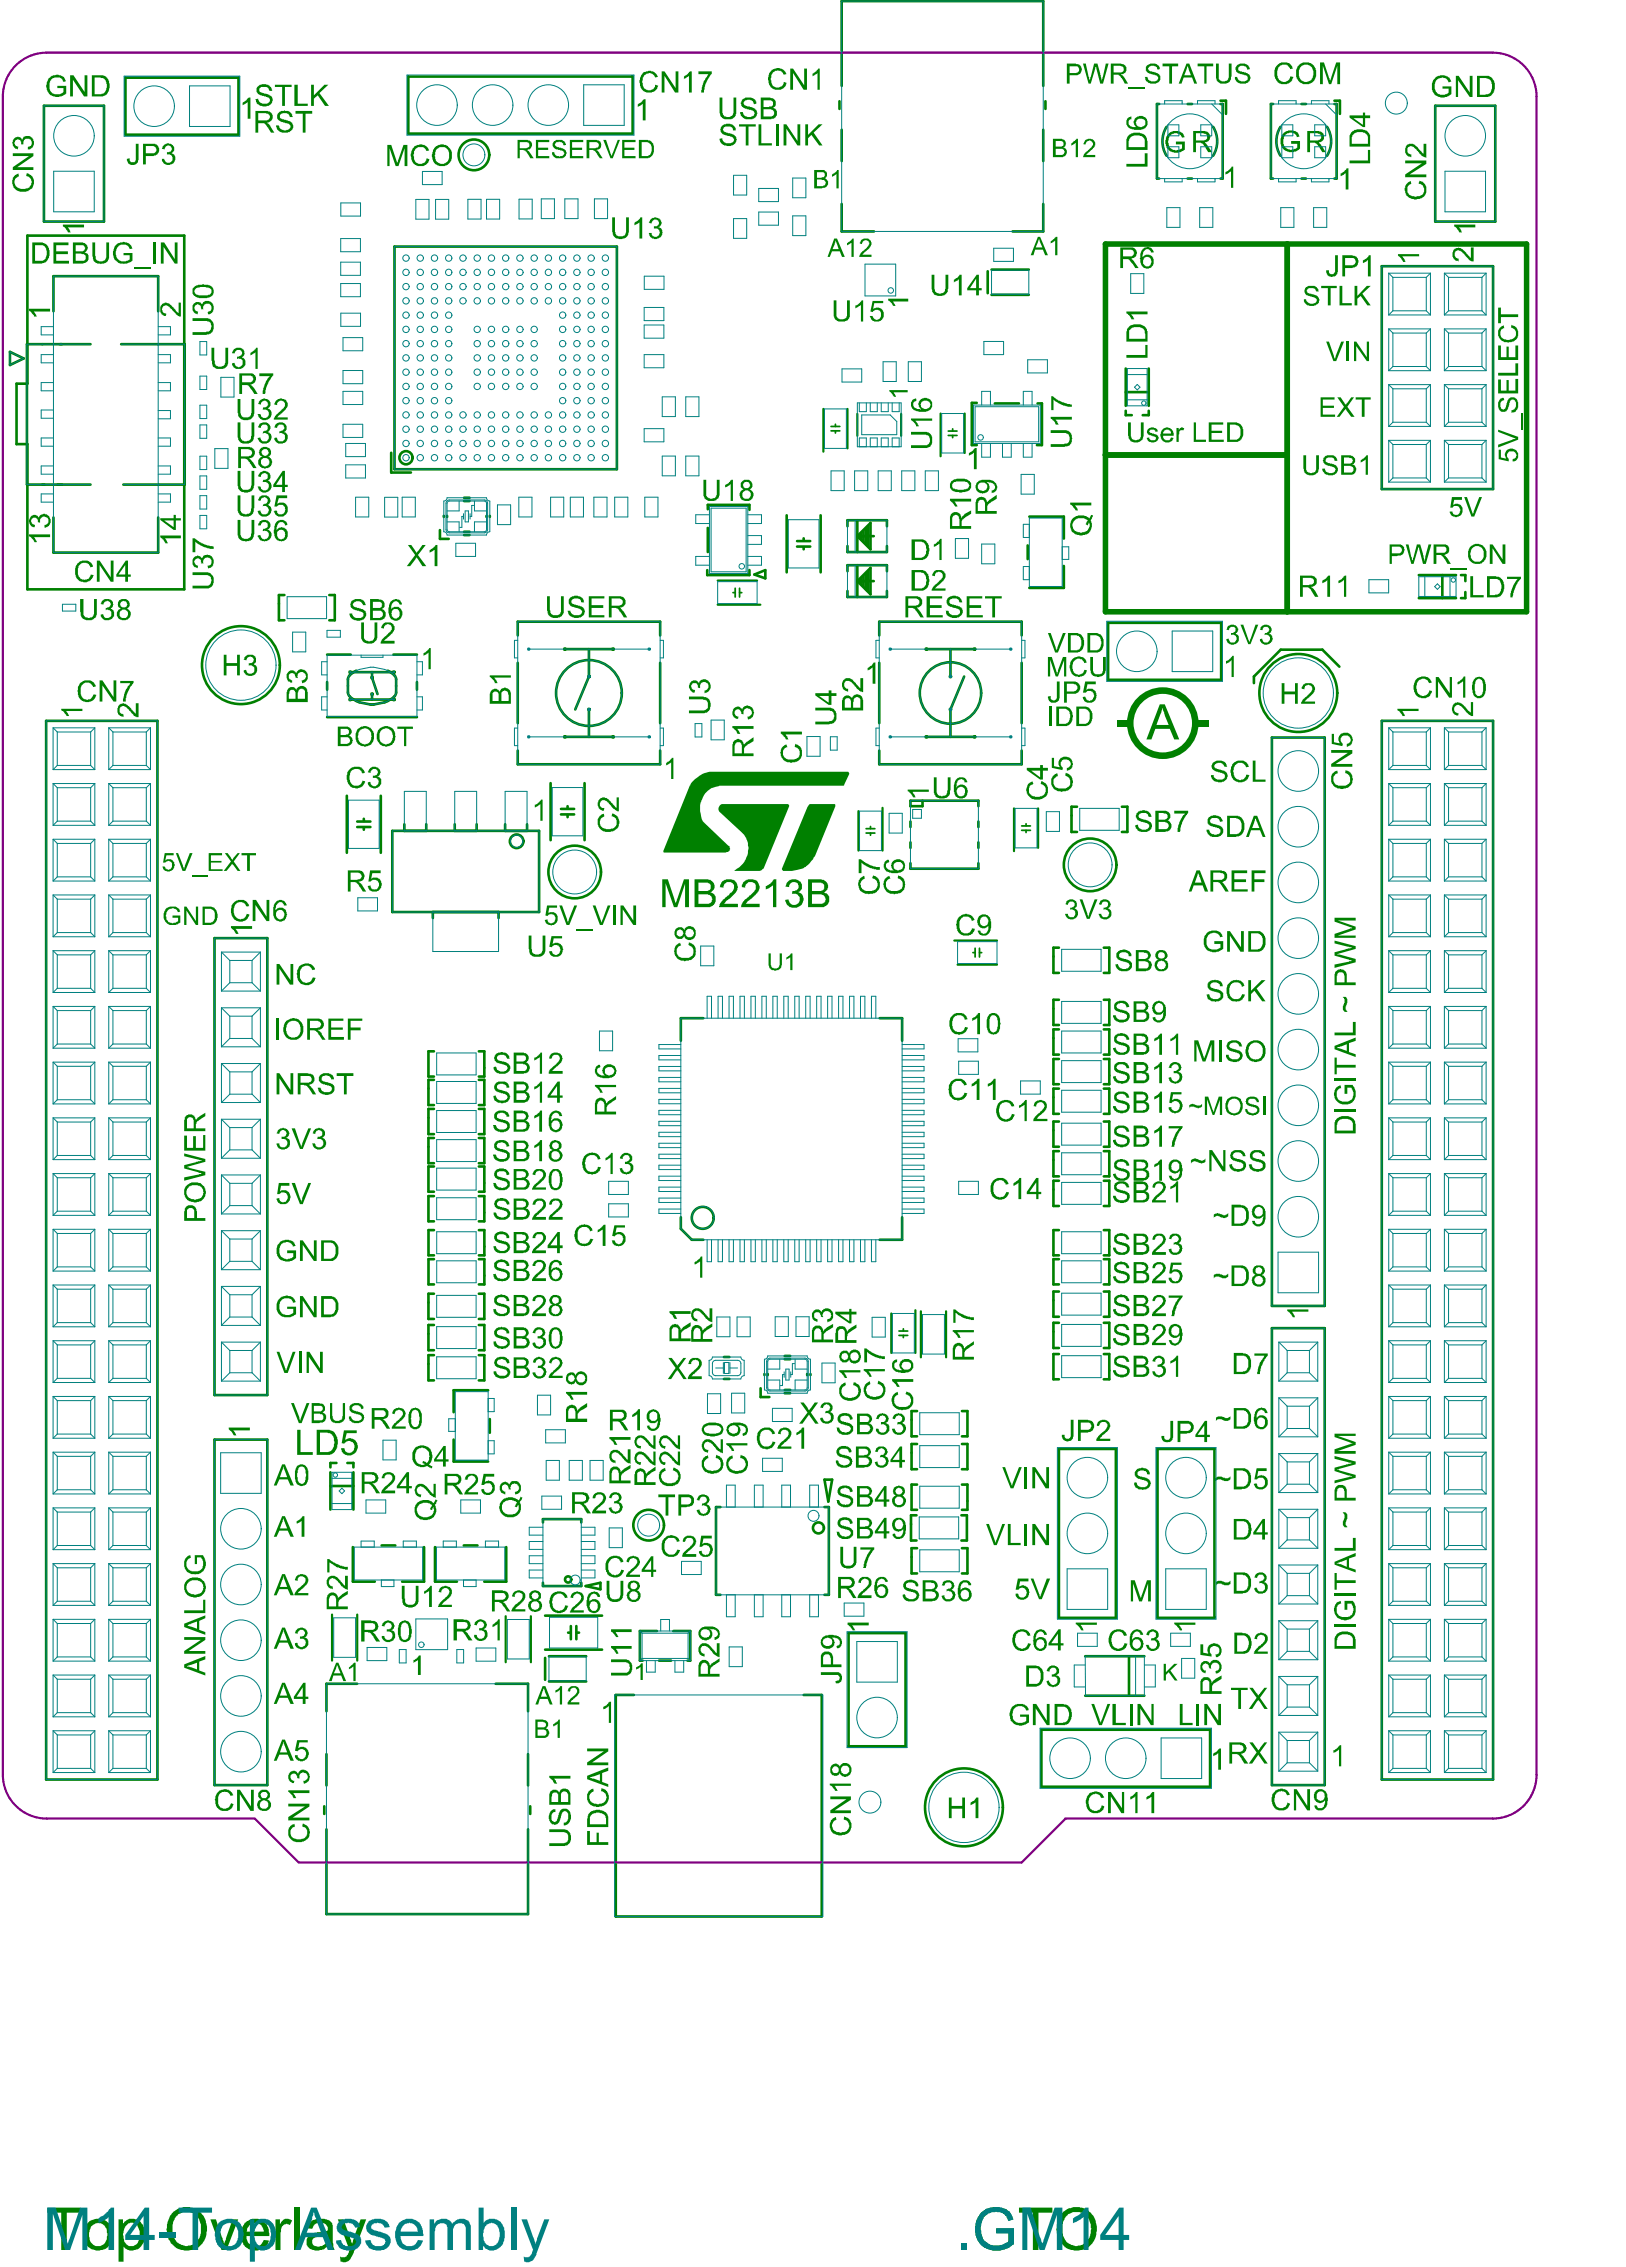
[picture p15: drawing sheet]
<svg xmlns="http://www.w3.org/2000/svg" width="247mm" height="344mm" viewBox="0 0 247 344" stroke-linecap="round" stroke-linejoin="round" font-family="sans-serif">
<path d="M167.6 37h27.6v55.8h-27.6zM167.6 69h27.6" fill="none" stroke="#008000" stroke-width=".84"/>
<path d="M195.2 37h36.3v55.8h-36.3z" fill="none" stroke="#008000" stroke-width=".83"/>
<g fill="none" stroke="#008000" stroke-width=".4">
<path d="M6.7 16h9.1v17.6h-9.1zM19 11.8h17.2v8.6h-17.2zM61.9 11.6h34v8.7h-34zM127.3 15.4v1.1M127.6 13v-12.8h30.6v12.8M127.6 19.7v4.7M158.2 19.7v4.7M158.5 15.4v1.1M175.8 15.8h-.3v11.3h.3M180.1 15.8h.7M185.1 15.8h.3v11.3h-.3M185.1 15.3h.8v2"/>
<path d="M193.1 15.8h-.4v11.3h.4M197.4 15.8h.7M202.4 15.8h.3v11.3h-.3M202.4 15.3h.8v2M217.7 16h9.1v17.6h-9.1zM4.2 35.7h23.7v53.7h-23.7v-22h-1.7v-9.2h1.7zM59.8 37.4h33.8v33.8h-33.8zM127.6 30.9v4.2h4.9M158.2 30.9v4.2h-4.6M180.1 27.1h.7M197.4 27.1h.7M1.5 53.4l2.1 1-2.1 1z"/>
<path d="M8.1 47.2v-5.3h15.9v5.3M13.7 52.2h-9.6v21.3h9.6M18.4 52.2h9.6v21.3h-9.3M149.8 41.2v3.3M150.4 44.7h5.6M150.4 40.9h5.6M170.7 59.5h3.5M170.7 55.9v5.7M174.2 55.9v5.7M209.6 40.4h16.8v33.8h-16.8zM8.1 78.5v5.3h15.9v-5.3M59.3 68.7v3h3"/>
<path d="M67.3 78.3v.1M67.8 78.3v.1M70.4 76h.8M70.4 75.5h.8M73.8 78.3v.1M74.3 78.3v.1M107.3 77.3v-.7h6.4v.8M119.3 78.2v8.6M124.5 78.2v8.6M128.5 79.8v-.9h6v.9M130 78.9v4.9M131.7 79.8v3"/>
<path d="M132 79.3v4l-2-2zM148.1 61.1h-.7v6.4h.7M150.9 61.2h3.6M156.1 78.4h5.2v3.3M157.4 61.2h.6v6.3h-.7M170.7 62.3v.7h.9M174.2 62.3v.7h-.9M43.1 90.3h-.8v3.8h.8M49.6 99.3h3.6M49.9 90.3h.9v3.8h-.9M59.7 99.3h3.5M66.7 80.4v1.4h1.4"/>
<path d="M70.4 80.7h.8M70.4 81.2h.8M78.5 96.4v-2.1h21.6v2.1M85.6 98.5h7.5M89.3 98.5v4.1l-2.1 5M107.3 80.1v3.7M113.7 86.5v.8h-6.4v-.8M114.4 87.2l1.7-.7v1.3zM120.9 82.9h2M120.9 82.1h2M121.9 81.7v.3M121.9 83v.3"/>
<path d="M128.5 82.8v1h6v-1M128.5 86.7v-.9h6v.9M128.5 89.7v.9h6v-.9M130 85.8v4.8M130 81.3h2.5M130 88.2h2.5M130.6 81v.8M130.6 87.8v.8M130.9 80.7v1.4M130.9 87.5v1.4M131.3 80.3v2.2M131.3 87.1v2.2"/>
<path d="M131.4 80.1v2.6M131.4 86.9v2.6M131.7 86.7v3M132 86.2v4l-2-2zM133.3 96.4v-2.1h21.6v2.1M140.4 98.5h7.5M144.1 98.5v4.1M155.9 82.8v2M161.3 85.9v3.3h-5.2M168 94.5h17.2v8.6h-17.2zM215.2 87.3h5.6M215.2 90.7h5.6"/>
<path d="M218.7 87.3v3.4M221.6 87.3h.6v.9M222.2 89.8v.9h-.6M7 109.4h16.9v160.6h-16.9zM49.6 103.5v1.1M49.6 108.8h13.6M52.8 103.1v1.9M53.1 102h6.6M53.1 106.1h6.6M54.5 106.6l1.7 .3 2.1-.3M56.4 102v.8l.9 2.5M56.4 105.3v.8"/>
<path d="M60.1 103.1v1.9M63.2 103.5v1.1M78.5 113.9v2.1h21.6v-2.1M78.5 100.6v9.1M83.5 118.8v8.7M85.6 111.8h7.5M88.7 118.8v8.7M89.3 107.6v4.2M100.1 100.6v9.1M133.3 113.9v2.1h21.6v-2.1M133.3 100.6v9.1M140.4 111.8h7.5"/>
<path d="M146.2 102.6l-2.1 5v4.2M154.9 100.6v9.1M192.9 111.9h8v86.2h-8zM203.1 101.2l-2.6-2.6h-6.3l-4 4v1M209.6 109.4h16.8v160.6h-16.8zM52.6 120.7v8.7M54.2 125.5h2M54.2 124.6h2M55.2 124.2v.4M55.2 125.6v.3M57.7 120.7v8.7M59.5 126.1h22.3v12.3h-22.3z"/>
<path d="M61.3 125.1v1M64.6 125.1v1M65.6 138.4v.9M69 125.1v1M72.3 125.1v1M75.6 138.4v.9M76.6 125.1v1M79.9 125.1v1M85.1 122.7h2M85.1 123.6h2M86.1 122.3v.4M86.1 123.6v.4"/>
<path d="M138.1 131v.8h10.3v-.8M138.1 124.6v.9M138.1 127.8v.8M139.9 121.5v.8h-1.8v-.8h10.3v.8M148.4 124.6v.9M148.4 127.8v.8M163.3 122.4h-.8v3.8h.8M170.1 122.4h.9v3.8h-.9M32.5 142.3h8v69.4h-8zM65.8 159.5h-.8v3.8h.8M72.6 159.5h.8v3.8h-.8M106.7 154.5h-3.4v3.4"/>
<path d="M133.4 154.5h3.4v3.4M160.6 143.8h-.8v3.8h.8M160.6 151.7h-.8v3.8h.8M160.6 156.2h-.8v3.8h.8M167.4 143.8h.8v3.8h-.8M167.4 151.7h.8v3.8h-.8M167.4 156.2h.8v3.8h-.8M65.8 163.8h-.8v3.9h.8M65.8 168.2h-.8v3.9h.8M65.8 172.7h-.8v3.8h.8M65.8 177h-.8v3.8h.8M72.6 163.8h.8v3.9h-.8"/>
<path d="M72.6 168.2h.8v3.9h-.8M72.6 172.7h.8v3.8h-.8M72.6 177h.8v3.8h-.8M160.6 160.7h-.8v3.8h.8M160.6 165.2h-.8v3.8h.8M160.6 170.2h-.8v3.8h.8M160.6 174.7h-.8v3.8h.8M160.6 179.1h-.8v3.9h.8M167.4 160.7h.8v3.8h-.8M167.4 165.2h.8v3.8h-.8M167.4 170.2h.8v3.8h-.8M167.4 174.7h.8v3.8h-.8"/>
<path d="M167.4 179.1h.8v3.9h-.8M65.8 181.5h-.8v3.8h.8M65.8 196.3h-.8v3.8h.8M65.8 186.6h-.8v3.9h.8M65.8 191h-.8v3.9h.8M72.6 181.5h.8v3.8h-.8M72.6 196.3h.8v3.8h-.8M72.6 186.6h.9v3.9h-.9M72.6 191h.9v3.9h-.9M103.3 184.7v1.7l1.6 1.7h1.8M136.8 184.7v3.4h-3.4M160.6 186.6h-.8v3.9h.8"/>
<path d="M160.6 191h-.8v3.9h.8M160.6 196h-.8v3.8h.8M167.4 186.6h.8v3.9h-.8M167.4 191h.8v3.9h-.8M167.4 196h.8v3.8h-.8M32.5 218.4h8v52.4h-8zM65.8 201h-.8v3.9h.8M65.8 205.6h-.8v3.8h.8M68.8 218.4v3.4h5.2M72.6 201h.8v3.9h-.8M72.6 205.6h.8v3.8h-.8M74 210.9h-5.2v3.4"/>
<path d="M74.3 215.3v2.1M109.8 205.9h.8M109.8 209.2h.8M115.4 210.6v1.4h1.3M115.9 208.5v.1M116.4 208.5v.1M119 210.9h.8M119 211.4h.8M119 206.2h.8M119 205.7h.8M122.4 208.5v.1M122.9 208.5v.1"/>
<path d="M139.1 214.1h-.9v3.8h.9M139.1 219.1h-.9v3.8h.9M145.9 214.1h.8v3.8h-.8M145.9 219.1h.8v3.8h-.8M160.6 200.7h-.8v3.8h.8M160.6 205.4h-.8v3.9h.8M160.6 219.8h8.6v25.7h-8.6zM167.4 200.7h.8v3.8h-.8M167.4 205.4h.8v3.9h-.8M175.5 219.8h8.7v25.7h-8.7zM192.9 201.5h8v69.3h-8zM50.1 225.5h3.5"/>
<path d="M50.1 223.4v5.6M51 222h-.9v.6M52.7 222h.9v.6M53.5 234.7v5.3h3.3M53.6 223.4v5.6M57.9 234.5h2M64.3 234.7v5.3h-3.3M66 234.7v5.3h3.3M70.3 234.5h2.1M76.8 234.7v5.3h-3.4M82.3 231v-.5h5.9v.5M109.3 228.7h-.7v13.3h.7"/>
<path d="M125 228.7h.7v13.3h-.7M125 224.5h1.2l-.6 3.3zM139 229.9h-.8v3.8h.8M139.1 225.2h-.9v3.9h.9M139.1 234.9h-.9v3.8h.9M145.8 229.9h.8v3.8h-.8M145.9 225.2h.8v3.9h-.8M145.9 234.9h.8v3.8h-.8M54.2 255.5h-4.7v4.1M75.2 255.5h4.9v4.1M82.3 240.1v.5h5.9v-.5M82.7 251.5v3.4"/>
<path d="M82.7 245.1h8.6M82.7 250.3h8.6M83.3 255.1h5.6M83.3 251.3h5.6M86.2 247.7h.3M86.6 246.7v2M87.4 246.7v2M87.5 247.7h.3M88.8 240.6l2.3-.5v1zM96.1 257.2h-2.7v33.6h31.2v-33.6h-2.7M99.6 247.5h-2.6v4.5h.5M99.9 252h1.9"/>
<path d="M102.1 247.5h2.6v4.5h-.4M128.7 247.8h8.6v17.2h-8.6zM164.6 251.3h8.9M164.6 257.3h8.9M171.2 251.5v5.6M49.2 274.1v1.1M49.5 266.1v4.8M49.5 277.6v12.8h30.6v-12.8M80.1 266.1v4.8M80.4 274.1v1.1M157.9 262.4h25.6v8.7h-25.6z"/>
</g>
<g fill="none" stroke="#008000" stroke-width=".33">
<path d="M124.9 62v6.5M128.5 62v6M130 62.8v3.3M136.7 62.8v3.3M142.6 62.7v6.5M146.3 62.7v6M108.8 88.1h6M108.8 91.7h6.5M130.2 123.1v6M133.8 122.6v6.5M153.8 122.7v6.4M157.4 122.7v5.9"/>
<path d="M144.7 142.7h6.5M145.2 146.4h6M135.2 199.3v6M138.8 198.8v6.5M139.7 199v6.9M143.5 199v6.9M50.4 245v7M54.2 245v7M76.7 245.2v7M80.5 245.2v7"/>
</g>
<g fill="none" stroke="#008000" stroke-width=".27">
<path d="M126 64.7h1.4M126 65.4h1.4M126.7 64.4v.3M126.7 65.4v.3M143.8 65.4h1.3M143.8 66.1h1.3M144.5 65.1v.3M144.5 66.1v.3M111.2 89.9h.3M111.5 89.3v1.3M112.2 89.3v1.3M112.2 89.9h.3"/>
<path d="M131.3 126.4h1.4M131.3 125.7h1.4M132 125.4v.3M132 126.4v.3M154.9 125.3h1.4M154.9 126h1.4M155.6 125v.3M155.6 126v.3M147.5 144.5h.4M147.9 143.9v1.3M148.5 143.9v1.3M148.5 144.5h.4"/>
<path d="M136.3 202.6h1.4M136.3 201.9h1.4M137 201.6v.3M137 202.6v.3"/>
</g>
<g fill="#008000">
<path d="M181.2 109.3h2v.9h-2z" fill-rule="evenodd"/>
<path d="M169.4 109.3h2v.9h-2z" fill-rule="evenodd"/>
</g>
<g fill="#008000">
<path d="M64.2 99.1l.6-.4 .3-.4h.2v3.2h-.3v-2.5l-.8 .5z"/>
<path d="M101 115.7l.6-.3 .3-.4h.2v3.2h-.3v-2.5l-.8 .5z"/>
<path d="M131.7 101.3l.2-.2a.78 .78 0 0 0 .6-.6h.3v3.2h-.5v-2.4l-.4 .3-.3 .1z"/>
<path d="M81.1 122.1l.7-.4 .2-.4h.3v3.2h-.3v-2.5l-.8 .5h-.1z"/>
<path d="M147 68.7l.5-.3 .4-.4h.2v3.2h-.4v-2.5l-.8 .5z"/>
<path d="M177.2 20.2h.1a1.65 1.65 0 0 1 2.2 .2l.2 .4-.4 .1a1.05 1.05 0 0 0-1.2-.7 1.05 1.05 0 0 0-.9 1 1.22 1.22 0 0 0 1.1 1.6l1-.3v-.6h-1v-.4h1.4v1.2a3.1 3.1 0 0 1-1.7 .5v-.1a1.45 1.45 0 0 1-1.3-1.5l.2-1z"/>
<path d="M185.9 26l.6-.3 .3-.4h.2v3.2h-.3v-2.5l-.5 .4-.4 .1z"/>
<path d="M134.9 59.2h2.8v.3h-2.2l.4 .6v.1h-.4l-.3-.6-.3-.2z"/>
<path d="M105.4 191.4h.2l.4-.3 .3-.5h.2v3.3h-.3v-2.5l-.9 .4z"/>
<path d="M137.7 119.8h3.2v.3h-2.6l.5 .8v.1h-.3l-.4-.7-.4-.2z"/>
<path d="M62.7 251.9l.4-.2 .5-.5h.2v2.9h-.4v-2.2l-.6 .4h-.1z"/>
<path d="M176.5 252.4h.3v1.3l1.3-1.3h.5l-1.1 1.1 1.1 1.5h-.4l-1-1.3-.4 .4v.9h-.3z"/>
<path d="M91.5 259l.4-.2 .5-.6h.3v3.2h-.4v-2.5l-.8 .5z"/>
<path d="M52.9 252.9l.5-.3 .3-.3h.2v2.8h-.3v-2.2l-.7 .4z"/>
<path d="M84.3 256.4l.3-.1 .4-.5h.2v2.8h-.3v-2.2l-.7 .4z"/>
<path d="M86.5 255.9a.85 .85 0 0 1 1.4 .7 1.24 1.24 0 0 1-.9 1.1l-.5 .6h1.4v.3h-1.8a.53 .53 0 0 1 .3-.7l.3-.3a1.89 1.89 0 0 0 .8-1v-.1a.56 .56 0 0 0-.6-.4 .56 .56 0 0 0-.5 .6l-.3-.2h.1v-.3z"/>
<path d="M83.9 261.6l.5-.3 .3-.4h.2v2.8h-.3v-2.1l-.5 .3h-.2z"/>
<path d="M24.3 81.2h3.1v.5h-2.4l.5 .7h-.4l-.3-.5-.5-.4z"/>
<path d="M4.4 81.1h3.2v.4h-2.5l.5 .6v.2h-.4l-.5-.8-.3-.2z"/>
<path d="M4.8 78.2l.5-.1a.58 .58 0 0 1 .6 .4 .83 .83 0 0 1 .7-.5 .83 .83 0 0 1 .8 .4 1 1 0 0 1 .3 1 1 1 0 0 1-.9 .7v-.5a.63 .63 0 0 0 .4-.9 .63 .63 0 0 0-1 0l-.1 .6-.4-.1a.53 .53 0 0 0-.3-.7 .53 .53 0 0 0-.7 .4 .53 .53 0 0 0 .4 .7h.2l-.1 .5-.1-.1a.92 .92 0 0 1-.7-.7 .92 .92 0 0 1 .3-.9z"/>
<path d="M24.6 46.1a1.03 1.03 0 0 1 1.5 .4l1 1v-1.6h.3v2.1h-.2l-.4-.2-.7-.8a1.33 1.33 0 0 0-1.1-.7 .7 .7 0 0 0-.2 1.1l.4 .2-.1 .3a.88 .88 0 0 1-.8-1l.1-.6z"/>
<path d="M4.4 46.8h3.2v.5h-2.5l.5 .6v.1h-.5v-.1l-.3-.5-.4-.3z"/>
<path d="M18.1 106.9l.3-.1a1.03 1.03 0 0 1 1.1 .3l1.1 1.2v-1.6h.4v2.1a1.34 1.34 0 0 1-1.2-.8l-.5-.5a.61 .61 0 0 0-.6-.4 .61 .61 0 0 0-.6 .5 .6 .6 0 0 0 .6 .8v.4v-.1a.73 .73 0 0 1-.9-.7v-.5z"/>
<path d="M9.3 107.5h3.2v.4h-2.5l.5 .7h-.4l-.6-.7-.2-.1z"/>
<path d="M220.6 37.7l.4-.1a.96 .96 0 0 1 1 .4l1.1 1.1v-1.6h.4v2.2h-.1a1.74 1.74 0 0 1-1.2-1l-.4-.3a.45 .45 0 0 0-.5-.4 .54 .54 0 0 0-.6 .2 .54 .54 0 0 0 0 .7l.2 .2 .3 .1v.5a1.01 1.01 0 0 1-.9-1.2l.1-.5z"/>
<path d="M212 38.6h3.2v.3h-2.5l.5 .8h-.4l-.3-.5-.5-.4z"/>
<path d="M96.8 15.7l.5-.2 .3-.4h.3v3.2h-.4v-2.6l-.8 .5z"/>
<path d="M178.1 246.2h3.2v.3h-2.5l.5 .7v.2h-.4l-.4-.7-.4-.3z"/>
<path d="M220.5 34.1h3.2v.4h-2.4l.4 .7v.1h-.4l-.3-.6-.5-.4z"/>
<path d="M128.5 246.2h3.2v.4h-2.5l.5 .8h-.4l-.3-.6-.5-.3z"/>
<path d="M195.2 198.7h3.2v.3h-2.4l.4 .8v.1h-.3l-.5-.7-.4-.3z"/>
<path d="M202.2 265.5l.5-.2a.81 .81 0 0 1 .7-.5v3.2h-.3v-2.5l-.9 .5z"/>
<path d="M34.7 216.6h3.2v.4h-2.5l.5 .8h-.5l-.3-.6-.4-.3z"/>
<path d="M134.7 45.3h3v.4h-2.3l.4 .6v.1h-.3l-.2-.3-.6-.5z"/>
<path d="M36.9 15.5l.2-.1a.6 .6 0 0 0 .5-.5l.4-.1v3.2h-.4v-2.5l-.8 .5z"/>
<path d="M9.5 34.1h3.2v.4h-2.4l.4 .7v.1h-.4l-.3-.6-.5-.4z"/>
<path d="M220.4 106.8h.1a1 1 0 0 1 1.5 .2l1.1 1.1v-1.6h.3v2.1a1.57 1.57 0 0 1-1.3-.8 1.5 1.5 0 0 0-1.1-.9 .66 .66 0 0 0-.5 .8 .66 .66 0 0 0 .7 .5l-.1 .4h-.1a.97 .97 0 0 1-.7-1.4z"/>
<path d="M211.9 107.5h3.2v.4h-2.4l.4 .7h-.4l-.4-.6-.4-.2z"/>
<path d="M35 140.5h3.2v.4h-2.5l.5 .8h-.4l-.4-.6-.4-.3z"/>
<path d="M185.9 100.3l.7-.4 .3-.4h.2v3.2h-.3v-2.5l-.8 .5h-.1z"/>
<path d="M126.3 26.4l.5-.3 .1-.3h.3v2.8h-.3v-2.2l-.3 .2-.4 .2z"/>
<path d="M128.5 36.9l.5-.4 .3-.3h.2v2.8h-.4v-2.2l-.6 .4z"/>
<path d="M130.6 36.4a.92 .92 0 0 1 1.1-.2 .92 .92 0 0 1 .5 .9l-.1 .1a1.64 1.64 0 0 1-.9 1l-.4 .4h1.4v.4h-1.9a2.14 2.14 0 0 1 1-1.3l.2-.2a.54 .54 0 0 0 0-1 .54 .54 0 0 0-.8 .5h-.3z"/>
<path d="M159.4 36.5l.5-.2 .2-.4h.3v2.8h-.4v-2.2l-.7 .5z"/>
<path d="M162.5 21.7l.5-.3 .2-.3h.3v2.7h-.4v-2.2l-.5 .5h-.1z"/>
<path d="M164.6 21.2a1.26 1.26 0 0 1 1.2 0 1.06 1.06 0 0 1-.4 1.6l-.7 .7h1.4v.3h-1.9l.2-.5 .6-.5a1.8 1.8 0 0 0 .8-1.1l-.1-.1a.49 .49 0 0 0-.5-.3 .49 .49 0 0 0-.5 .3v.3h-.4z"/>
<path d="M96.5 252.9l.4-.1 .3-.4h.3v2.5h-.4v-2l-.5 .4h-.1z"/>
<path d="M194.8 20a1.82 1.82 0 0 1 2.1 .2l.2 .5-.4 .1a1.19 1.19 0 0 0-1-.7 1.01 1.01 0 0 0-1 1l-.1 .2a1.11 1.11 0 0 0 .8 1.4 1.95 1.95 0 0 0 1.3-.3v-.6h-.9v-.4h1.4v1.2a1.84 1.84 0 0 1-2.8-.3v-.1a1.8 1.8 0 0 1 .4-2.2z"/>
<path d="M203.3 26.3l.5-.3 .4-.5h.3v3.3h-.4v-2.6l-.7 .5h-.1z"/>
<path d="M184.1 266l.5-.3 .3-.4h.3v3.2h-.5v-2.5l-.7 .5z"/>
<path d="M163.1 246.2h3.2v.3h-2.4l.4 .8v.1h-.3l-.4-.7-.5-.3z"/>
<path d="M83 137.4h1.5v.3h-1.2l-.2 .9a.95 .95 0 0 1 1.4 .2 .95 .95 0 0 1-.4 1.4v.1a.95 .95 0 0 1-1.5-.6v-.1l.4-.1a.54 .54 0 0 0 .4 .5 .54 .54 0 0 0 .6-.1 .7 .7 0 0 0-.2-1.2h-.2h-.4l-.2 .3-.3-.1z"/>
<path d="M84.8 137.4h.4l1 2.6 .1-.5 .8-2.1h.4l-1.2 2.9h-.4z"/>
<path d="M181.4 20.2v1.1h1.1a.51 .51 0 0 0 .6-.4 .51 .51 0 0 0-.5-.6v-.1zM181 19.9h1.5a.9 .9 0 0 1 .9 .4 .9 .9 0 0 1 0 .9 .45 .45 0 0 1-.5 .4h-.3l.4 .2 .8 1.3h-.6l-.5-.9-.6-.6h-.7v1.5h-.4z"/>
<path d="M51.1 252.5l-.5 1.4h1.1zM51 252.3h.3l1.2 2.8h-.4l-.4-.9h-1.1l-.3 .9h-.4z"/>
<path d="M82.5 256.1l-.5 1.3h1zM82.3 255.8h.4l1.1 2.8h-.4l-.4-.8h-1.1l-.3 .8h-.4z"/>
<path d="M81.5 261.2v.9h.7a.44 .44 0 0 0 .6-.4 .44 .44 0 0 0-.5-.5zM81.5 262.4v.9h.9a.47 .47 0 0 0 .5-.5 .47 .47 0 0 0-.6-.4zM81.2 260.9h1.1a.8 .8 0 0 1 .7 1.1l-.2 .2a.84 .84 0 0 1 .3 1.1l-.1 .2-.3 .2h-1.5z"/>
<path d="M24.9 79l1.4 1v-1zM24.3 78.6h2v-.5h.4v.5h.7v.4h-.7v1.4h-.4l-2-1.5z"/>
<path d="M123.9 26.1v.9l.8-.1a.41 .41 0 0 0 .4-.5 .41 .41 0 0 0-.6-.3zM123.9 27.2v1h.8a.59 .59 0 0 0 .5-.5 .45 .45 0 0 0-.5-.4zM123.5 25.8h1.1a.69 .69 0 0 1 .8 .4 .69 .69 0 0 1-.3 .9h.1a.76 .76 0 0 1 .4 .9 .76 .76 0 0 1-.9 .5v.1h-1.2z"/>
<path d="M126.8 36.4l-.5 1.4h.9zM126.5 36.2h.4l1.2 2.8h-.4l-.3-.9h-1.2l-.4 .9h-.3z"/>
<path d="M157.6 36.2l-.5 1.3h1zM157.4 35.9h.3l1.2 2.8h-.4l-.3-.8h-1.2l-.3 .8h-.4z"/>
<path d="M160.1 21.4v.8h.8a.43 .43 0 0 0 .4-.5 .43 .43 0 0 0-.5-.3zM160.1 22.6v.9h.8a.46 .46 0 0 0 .5-.2 .46 .46 0 0 0-.1-.6l-.2-.1zM159.7 21.1h1.1a.76 .76 0 0 1 .8 .9l-.1 .2-.2 .2a.69 .69 0 0 1 .5 .7 .69 .69 0 0 1-.6 .7h-1.5z"/>
<path d="M198.7 20.2v1.1h1.2v-.1a.47 .47 0 0 0 .5-.5 .47 .47 0 0 0-.5-.4v-.1zM198.3 19.9h1.5a.89 .89 0 0 1 1 .8 .89 .89 0 0 1-.9 .9l.5 .4 .6 1.1h-.5l-.4-.7a1.15 1.15 0 0 0-.8-.8h-.6v1.5h-.4z"/>
</g>
<path d="M87.4 141.1h2.5" fill="none" stroke="#008000" stroke-width=".25"/>
<path d="M89.9 137.4h.4l.9 2.6 1-2.6h.4l-1.2 2.9h-.4z" fill="#008000"/>
<path d="M93.2 137.4v2.9" fill="none" stroke="#008000" stroke-width=".42"/>
<g fill="#008000">
<path d="M94.1 137.4h.4l1.5 2.3v-2.3h.5v2.9h-.5l-1.6-2.3v2.3h-.3z"/>
<path d="M27.9 175l3.2 .8v.5l-2.7 .7 2.7 .8v.5l-3.2 .8v-.5l2.8-.6-2.8-.7v-.5l2.1-.6 .7-.1-2.8-.7z"/>
<path d="M27.9 172.3h.5v1.9h.9v-1.8h.4v1.8h1.1v-2h.3v2.4h-3.2z"/>
<path d="M165.5 258.5h.4l1 2.9 1.1-2.9h.4l-1.3 3.2h-.4z"/>
<path d="M168.7 258.5h.5v2.9h1.5v.3h-2z"/>
<path d="M28.5 183.4l-.1 .1v1.3h1.1v-.8a.57 .57 0 0 0-.3-.7 .57 .57 0 0 0-.7 .1zM28.4 183a1.03 1.03 0 0 1 1.4 .5l.1 1.3h1.2v.4h-3.2l.1-1.7a.45 .45 0 0 1 .4-.5z"/>
<path d="M28.7 180a1.09 1.09 0 0 0-.4 1.1 1.09 1.09 0 0 0 .8 .8h.2a1.22 1.22 0 0 0 1.6-1.1h-.1a1.01 1.01 0 0 0-.9-1h-.8zM28.4 179.7a1.74 1.74 0 0 1 2.7 .7 1.5 1.5 0 0 1-1.2 2 1.52 1.52 0 0 1-2-1.4l.1-.8z"/>
<path d="M28.6 169.5v.1a.39 .39 0 0 0-.2 .6v1h1v-.9a.63 .63 0 0 0-.8-.8zM28.4 169.2a.92 .92 0 0 1 1.1 .2l.2 .5 .3-.4 1.1-.7v.5l-1.1 .8-.3 .4v.7h1.4v.4h-3.2v-1.7l.1-.4z"/>
</g>
<path d="M171.5 258.5v3.2" fill="none" stroke="#008000" stroke-width=".42"/>
<g fill="#008000">
<path d="M172.5 258.5h.4l1.7 2.6v-2.6h.4v3.2h-.5l-1.6-2.5v2.5h-.4z"/>
<path d="M161.9 136.6a.89 .89 0 0 1 1-.1 .89 .89 0 0 1 .4 1.1l-.3 .2a.86 .86 0 0 1 .1 1.5 .95 .95 0 0 1-1.6-.6h.5a.58 .58 0 0 0 .8 .4 .58 .58 0 0 0 .2-.9v-.1a.52 .52 0 0 0-.7 0v-.4a.5 .5 0 0 0 .6-.3 .5 .5 0 0 0-.3-.6h-.4l-.2 .5-.4-.1 .1-.4z"/>
<path d="M163.7 136.5h.5l.9 2.7 .1-.5 .8-2.2h.4l-1.1 2.9h-.5z"/>
<path d="M166.9 136.6a.95 .95 0 0 1 1.6 .7l-.1 .3-.4 .2a.83 .83 0 0 1 .2 1.4 .89 .89 0 0 1-1.5-.4l-.1-.1h.4a.6 .6 0 0 0 .8 .5 .6 .6 0 0 0 .4-.7 .6 .6 0 0 0-.6-.5l-.2 .1v-.4a.5 .5 0 0 0 .6-.3 .5 .5 0 0 0-.2-.6h-.3a.6 .6 0 0 0-.5 .5l-.3-.1z"/>
<path d="M27.9 248.4h3.2v.4l-2.5 1.7h2.5v.4h-3.2v-.4l2.6-1.7h-2.6z"/>
<path d="M27.9 244.3h2.9v-1.6h.3v2h-3.2z"/>
<path d="M28.5 236h.4v.4a.96 .96 0 0 0-.5 1.4 1.41 1.41 0 0 0 1.5 .6 1.11 1.11 0 0 0 .8-1.6l-.2-.5h-.6v1h-.4v-1.3h1.3a1.86 1.86 0 0 1 0 2.4 1.89 1.89 0 0 1-2.1 .3 1.6 1.6 0 0 1-.2-2.7z"/>
<path d="M186.3 94.9h.1a.9 .9 0 0 1 1.4 .7l-.1 .3-.3 .2a.74 .74 0 0 1 .5 1 .97 .97 0 0 1-1 .7 .97 .97 0 0 1-.9-.7l-.1-.1 .5-.1v.1a.57 .57 0 0 0 .4 .5 .57 .57 0 0 0 .6-.4 .55 .55 0 0 0 0-.6 .55 .55 0 0 0-.7-.1v-.4h.1a.5 .5 0 0 0 .6-.3 .5 .5 0 0 0-.3-.6h-.2a.6 .6 0 0 0-.5 .5l-.4-.1z"/>
<path d="M188.1 94.8h.4l1 2.6 .9-2.6h.4l-1.2 2.9h-.3z"/>
<path d="M191.5 94.9a.89 .89 0 0 1 1 .1 .89 .89 0 0 1 .3 1l-.4 .1a.77 .77 0 0 1 .6 .7 .77 .77 0 0 1-.4 .8 .92 .92 0 0 1-1.5-.6l.3-.1a.59 .59 0 0 0 .7 .6 .59 .59 0 0 0 .5-.7 .59 .59 0 0 0-.8-.4l.1-.4a.47 .47 0 0 0 .5-.3 .47 .47 0 0 0-.1-.5l-.2-.1a.57 .57 0 0 0-.7 .5l-.3-.1h.1v-.3z"/>
<path d="M149.6 231.2h.4l1 2.9 1-2.9h.4l-1.2 3.2h-.5z"/>
<path d="M152.8 231.2h.5v2.9h1.5v.3h-2z"/>
<path d="M105.4 118.2a3.8 3.8 0 0 1 2.5-1.1h20.7l.2 .2-.9 1.9h-18.8a3.6 3.6 0 0 0-2.8 4.7l.3 .7 3.9 3.7a.5 .5 0 0 1 .2 .6 .5 .5 0 0 1-.5 .4l-.1 .1h-9.4l-.1-.1 4-10.1zM122.8 122h3.8l.1 .1v.2l-3.1 7.5-.2 .3a3.4 3.4 0 0 1-2.5 1.9l-.8 .1h-1.4l-.1-.3 3.9-9.4zM109.3 122.1l.2-.1h10l.2 .2-3.9 9.6-.6 .3h-3.8a3.6 3.6 0 0 0 1.1-5.8l-3.4-3.1a.75 .75 0 0 1 .2-1.1z"/>
<path d="M28.3 252.8l1.6 .5v-1zM27.9 252.5l3.2-1.2v.5l-.9 .3v1.4l.9 .3v.4l-3.2-1.2z"/>
<path d="M28.3 246.6l1.6 .5v-1.1zM27.9 246.4l3.2-1.3v.4l-.9 .4v1.4l.9 .3v.4l-3.2-1.1z"/>
<path d="M28.6 240a1.08 1.08 0 0 0-.2 1.2 1.08 1.08 0 0 0 1 .7 1.19 1.19 0 0 0 1.5-1.1h-.1a1.01 1.01 0 0 0-.9-1h-.8zM28.4 239.7a1.99 1.99 0 0 1 2.6 .2 2.28 2.28 0 0 1 .1 1.6 1.7 1.7 0 0 1-1.6 .9 1.7 1.7 0 0 1-1.5-1 1.39 1.39 0 0 1 .4-1.7z"/>
</g>
<path d="M155.6 231.2v3.2" fill="none" stroke="#008000" stroke-width=".42"/>
<g fill="#008000">
<path d="M156.6 231.2h.4l1.7 2.6v-2.6h.4v3.2h-.5l-1.6-2.4v2.4h-.4z"/>
<path d="M153.6 258.9l.2-.1a1.47 1.47 0 0 1 2.3 .7h-.5a1.04 1.04 0 0 0-1.7-.3 1.46 1.46 0 0 0 .2 2.1 1.44 1.44 0 0 0 1.5-.2v-.6h-.9v-.4h1.4v1.2a1.84 1.84 0 0 1-2.5 .1 1.57 1.57 0 0 1-.4-1.6l.1-.5z"/>
<path d="M156.6 258.5h.6l1.6 2.6v-2.6h.4v3.2h-.4l-1.7-2.5v2.5h-.5z"/>
<path d="M172.5 222.9a1.48 1.48 0 0 1 1.5 0l.4 .5v.3l-.5-.1a.6 .6 0 0 0-.5-.5h-.3a.51 .51 0 0 0-.5 .2 .51 .51 0 0 0 0 .6l.7 .2a1.32 1.32 0 0 1 1.2 .7 .65 .65 0 0 1-.1 .8 1.35 1.35 0 0 1-1.6 .4l-.2-.1a.95 .95 0 0 1-.6-.9l.3-.1v.1a1.05 1.05 0 0 0 1.3 .6 .52 .52 0 0 0 .4-.3 .52 .52 0 0 0-.1-.6l-.5-.2a1.89 1.89 0 0 1-1.2-.5 .89 .89 0 0 1 .3-1.1z"/>
<path d="M152 222.6h.4l.9 2.4h.1v.5l1.1-2.9h.5l-1.3 3.2h-.4z"/>
<path d="M160.4 259v2.4h.7a1.02 1.02 0 0 0 .9-.9l.1-.1a1.4 1.4 0 0 0-.6-1.4zM159.9 258.5h1.2a1.46 1.46 0 0 1 1.5 1.6 1.99 1.99 0 0 1-.8 1.6h-1.9z"/>
</g>
<path d="M155.6 222.6v3.2" fill="none" stroke="#008000" stroke-width=".42"/>
<g fill="#008000">
<path d="M156.6 222.6h.4l1.7 2.5v-2.5h.4v3.2h-.5l-1.6-2.5v2.5h-.4z"/>
<path d="M154.4 239.5h1.6v.4h-1.3l-.2 .9a.98 .98 0 0 1 1.3 0 .98 .98 0 0 1 .2 1.2 .43 .43 0 0 1-.5 .6 .95 .95 0 0 1-.9 0 .95 .95 0 0 1-.6-.8l.4 .1a.6 .6 0 0 0 .6 .5 .6 .6 0 0 0 .6-.5 .68 .68 0 0 0-.2-.9 .68 .68 0 0 0-1 .2h-.4z"/>
<path d="M156.3 239.5h.4l1 2.8 1.1-2.8h.5l-1.3 3.1h-.4z"/>
<path d="M171.5 239.8h.6l.9 2.7 .9-2.7h.6v3.2h-.4v-2.7l-.9 2.7h-.4l-1-2.7v2.7h-.3z"/>
<path d="M178.9 258.5h.4v2.9h1.6v.3h-2z"/>
</g>
<path d="M181.7 258.5v3.2" fill="none" stroke="#008000" stroke-width=".42"/>
<g fill="#008000">
<path d="M182.6 258.5h.5l1.6 2.6v-2.6h.5v3.2h-.5l-1.6-2.5v2.5h-.5z"/>
<path d="M58.7 22h.6l1 2.7 .9-2.7h.6v3.2h-.4v-2.7l-1 2.7h-.4l-.9-2.7v2.7h-.4z"/>
<path d="M62.9 22.2h.1a1.21 1.21 0 0 1 1.7 .1l.2 .1 .2 .4-.5 .1v-.2a.88 .88 0 0 0-1.4-.2h-.1a1.55 1.55 0 0 0 .2 2.3h.1a.88 .88 0 0 0 1.2-.7l.1-.1 .5 .2a1.47 1.47 0 0 1-1.3 1 1.47 1.47 0 0 1-1.4-.8 2.03 2.03 0 0 1 .1-1.9z"/>
<path d="M89 277.8h.5v1.7h1v-1.4h.3v1.4h1.4v.4h-3.2z"/>
<path d="M89.3 271.7l.7-.3 .1 .4a.95 .95 0 0 0-.7 1 .95 .95 0 0 0 .9 .9 1.49 1.49 0 0 0 1.5-.5 .62 .62 0 0 0 .1-.8l-.3-.5-.4-.2v-.4a1.39 1.39 0 0 1 1.1 1.3 1.39 1.39 0 0 1-1 1.4l-.1 .1a1.73 1.73 0 0 1-1.9-.5 1.83 1.83 0 0 1 0-1.9z"/>
<path d="M89 265.3h3.2v.4l-2.4 1.7h2.4v.4h-3.2v-.4l2.6-1.7h-2.6z"/>
<path d="M66.3 22.6a2.04 2.04 0 0 0-.1 1.8 1.07 1.07 0 0 0 1.2 .4 1.07 1.07 0 0 0 .7-1 1.1 1.1 0 0 0-.4-1.3 1.1 1.1 0 0 0-1.4 .1zM66.2 22.2a1.56 1.56 0 0 1 1.7 0 1.56 1.56 0 0 1 .6 1.6 1.53 1.53 0 0 1-1.8 1.4 1.53 1.53 0 0 1-1.1-2l.1-.5z"/>
<path d="M89.9 275.2a1.05 1.05 0 0 0-.4 .9v.7h2.4v-.8a.86 .86 0 0 0-.9-.9l-.6-.1v.1zM89.5 274.9a1.84 1.84 0 0 1 2.7 .5v1.8h-3.2v-1.3l.2-.6z"/>
<path d="M89.4 269.7l1.6 .5v-1zM89 269.4l3.2-1.2v.5l-.9 .3v1.4l.9 .3v.4l-3.2-1.2z"/>
<path d="M203.2 169.8l-.4 .6-.1 1.1h2.5v-.7a.87 .87 0 0 0-1-1zM202.6 169.8l.2-.1a2.16 2.16 0 0 1 2.2-.1 1.21 1.21 0 0 1 .6 1.1v1.3h-3.2v-1.7z"/>
</g>
<path d="M202.4 168.5h3.2" fill="none" stroke="#008000" stroke-width=".42"/>
<path d="M202.8 164.9l.5-.2 .1 .4a.86 .86 0 0 0-.6 1.4 .9 .9 0 0 0 1 .6 1.19 1.19 0 0 0 1.5-1.1l-.1-.5-.3-.5h-.6v1h-.4v-1.4h1.3v.1a1.99 1.99 0 0 1 0 2.4l-.1 .1a1.69 1.69 0 0 1-1.8 .3 1.69 1.69 0 0 1-1-1.5l.1-.5z" fill="#008000"/>
<path d="M202.4 163.7h3.2" fill="none" stroke="#008000" stroke-width=".42"/>
<g fill="#008000">
<path d="M202.4 160.5h.3v1.1h2.9v.4h-2.9v1h-.3z"/>
<path d="M202.4 156.7h2.8v-1.6h.4v2h-3.2z"/>
<path d="M203.7 151.2h.4a1.27 1.27 0 0 1 0 1.6v.4l.2 .3h-.4a1.14 1.14 0 0 1 0-1.4v-.5z"/>
<path d="M202.4 142.7l3.2 .9v.4l-2.8 .7v.1h.3l2.5 .7v.5l-3.2 .9v-.6l2.7-.5-2.7-.8v-.5l2-.6 .7-.1-2.7-.7z"/>
<path d="M202.4 139.2h3.2v.5h-2.7l2.7 .9v.4l-2.7 .9h2.7v.4h-3.2v-.6l2.7-.9-2.7-1z"/>
<path d="M202.7 158.9l1.5 .5v-1zM202.4 158.7l3.2-1.3v.5l-1 .4v1.3l1 .4v.4l-3.2-1.2z"/>
<path d="M202.9 147.6l-.1 .4h-.1v1.1h1.2v-.9a.64 .64 0 0 0-.3-.6 .64 .64 0 0 0-.7 0zM202.6 147.4a.74 .74 0 0 1 1.1-.2 .99 .99 0 0 1 .5 1.1v.8h1.4v.4h-3.2v-1.7z"/>
<path d="M203.1 248.1l-.3 .5-.1 1.1h2.5v-.7a.86 .86 0 0 0-.8-1h-.8zM202.9 247.8a1.85 1.85 0 0 1 2.4 .3l.3 .6v1.5h-3.2v-1.7z"/>
</g>
<path d="M202.4 246.7h3.2" fill="none" stroke="#008000" stroke-width=".42"/>
<path d="M202.8 243.1l.5-.2 .1 .4a.55 .55 0 0 0-.6 .5h-.1a1.22 1.22 0 0 0 .4 1.4 2.43 2.43 0 0 0 1.7 .1v-.1a1.25 1.25 0 0 0 .1-1.9h-.6v.9h-.4v-1.3h1.2a1.88 1.88 0 0 1-.3 2.8 1.79 1.79 0 0 1-2.4-1 1.8 1.8 0 0 1 .4-1.6z" fill="#008000"/>
<path d="M202.4 241.9h3.2" fill="none" stroke="#008000" stroke-width=".42"/>
<g fill="#008000">
<path d="M202.4 238.7h.3v1.1h2.9v.4h-2.9v1h-.3z"/>
<path d="M202.4 234.9h2.8v-1.6h.4v2h-3.2z"/>
<path d="M203.7 229.4h.4a1.26 1.26 0 0 1 0 1.6v.4l.2 .3h-.4a1.14 1.14 0 0 1 0-1.4v-.5z"/>
<path d="M202.4 220.9l3.2 .9v.4l-2.8 .7v.1l2.8 .8v.4l-3.2 .9v-.5l2.7-.6-.6-.1-2.1-.7v-.5l2.7-.7-2.7-.7z"/>
<path d="M202.4 217.5h3.2v.4h-2.7l2.7 .9v.4l-2.7 .9h2.7v.5h-3.2v-.7l2.7-.9-2.7-1z"/>
<path d="M184.2 184.2l.1-.1a1.84 1.84 0 0 1 1.3 .3l.4-.1 .3-.3v.6a1.02 1.02 0 0 1-1.4 0 .57 .57 0 0 0-.8 .2z"/>
<path d="M184.2 193.3a1.59 1.59 0 0 1 1.4 .2 .6 .6 0 0 0 .7-.2v.4a1.14 1.14 0 0 1-1.5 0h-.5l-.2 .2z"/>
<path d="M25.3 137.7a2.11 2.11 0 0 1 1.5-.1l.1 .1a.45 .45 0 0 1 .4 .5v.1l-.3 .1a.91 .91 0 0 0-1.3-.4 1.11 1.11 0 0 0-.5 1.3l.1 .3a1.04 1.04 0 0 0 1.4 .3l.3-.1v-.6h-.8v-.3h1.1v1a1.47 1.47 0 0 1-2 .2 1.47 1.47 0 0 1-.2-2z"/>
<path d="M27.9 137.6h.4l1.4 2.2v-2.2h.3v2.7h-.3l-1.4-2.2v2.2h-.4z"/>
<path d="M25 129.4h1.3v.4h-1.1l-.1 .7a.87 .87 0 0 1 1 0 .87 .87 0 0 1 .3 1.1 .92 .92 0 0 1-.9 .6 .92 .92 0 0 1-.9-.7h.4a.6 .6 0 0 0 1 .2 .65 .65 0 0 0 0-.8 .65 .65 0 0 0-.8-.2l-.1 .2h-.4z"/>
<path d="M26.7 129.4h.3l.9 2.5 .1-.5 .8-2h.4l-1.1 2.7h-.4z"/>
<path d="M202.7 237.1v.1l.6 .1 .9 .4v-1.1zM202.4 237l3.2-1.4v.5l-1 .4v1.3l1 .4v.4l-3.2-1.2z"/>
<path d="M202.9 225.8l-.2 .5v.9h1.2v-.9a.63 .63 0 0 0-.8-.6zM202.8 225.4a.98 .98 0 0 1 1.1 .1 .98 .98 0 0 1 .3 1v.7h1.4v.5h-3.2v-1.7h.1v-.3z"/>
<path d="M187.2 183.2v2.5h.9a1.08 1.08 0 0 0 .9-1.4 .9 .9 0 0 0-1-1.1zM186.8 182.8h1.3l.1 .1a1.18 1.18 0 0 1 1.2 1.3v.2a1.35 1.35 0 0 1-1.4 1.6h-1.2z"/>
<path d="M190.6 183.2a.72 .72 0 0 0-.4 .8 .65 .65 0 0 0 .8 .5 .65 .65 0 0 0 .5-.8l-.1-.2a.54 .54 0 0 0-.8-.3zM190.2 183a1.07 1.07 0 0 1 1.6 .7h.1v.3a2.02 2.02 0 0 1-.5 1.9 .99 .99 0 0 1-1.5-.7h.4a.55 .55 0 0 0 .6 .6 .55 .55 0 0 0 .5-.6l.2-.7a.95 .95 0 0 1-1.2 .3 .95 .95 0 0 1-.5-1.2z"/>
<path d="M187.2 192.3v2.5h.8a.87 .87 0 0 0 1-1 1.29 1.29 0 0 0-.5-1.4zM186.8 192h1.2a1.27 1.27 0 0 1 1.4 1.3 1.61 1.61 0 0 1-.9 1.8h-1.7z"/>
<path d="M190.3 192.8a.55 .55 0 0 0 1.1 0 .55 .55 0 0 0-1.1 0zM190.5 193.7a.67 .67 0 0 0 0 1 .67 .67 0 0 0 1-.2v-.1a.64 .64 0 0 0-.2-.7 .64 .64 0 0 0-.7 0zM190.3 192.1a1.62 1.62 0 0 1 1.3 .1v.1a.72 .72 0 0 1-.3 1.1 .88 .88 0 0 1 .6 .9 .88 .88 0 0 1-.7 .8v.1a.99 .99 0 0 1-1.3-1.2 .55 .55 0 0 1 .6-.6 .76 .76 0 0 1-.5-.6 .76 .76 0 0 1 .3-.7z"/>
<path d="M31.1 137.9v2.1h.6a.73 .73 0 0 0 .9-.8 1.04 1.04 0 0 0-.4-1.2zM30.7 137.6h1a1.03 1.03 0 0 1 1.2 1 1.31 1.31 0 0 1-1 1.7h-1.2z"/>
</g>
<path d="M29.1 132.9h2.3" fill="none" stroke="#008000" stroke-width=".25"/>
<g fill="#008000">
<path d="M31.6 129.4h2.1v.4h-1.7v.8h1.6v.3h-1.6v1h1.8v.2h-2.2z"/>
<path d="M34.1 129.4h.4l.7 1.1 .8-1.1h.4l-1 1.3 1.1 1.4h-.5l-.8-1.1-.8 1.1h-.5l1.1-1.4z"/>
<path d="M36.6 129.4h2.2v.4h-.9v2.3h-.4v-2.3h-.9z"/>
<path d="M7.2 335h5v.7h-2.1v5.7h-.8v-5.7h-2.1z"/>
<path d="M31.9 336.7h.8l1.3 3.7 1.3-3.7h.8l-1.7 4.7h-.8z"/>
<path d="M41.8 336.7h.7v.7a1.06 1.06 0 0 1 1.6-.6l.2 .1-.3 .7a.91 .91 0 0 0-1 0 .91 .91 0 0 0-.4 1l-.1 .2v2.6h-.7z"/>
<path d="M44.7 335h.8v6.4h-.8z"/>
<path d="M51.2 336.7h.9l1.3 3.7 .3-1 1-2.7h.8l-1.8 4.8a2.3 2.3 0 0 1-1.3 1.7h-.7l-.1-.8a.94 .94 0 0 0 1.3-.7l.1-.3z"/>
<path d="M145.8 340.4h.8v1h-.8z"/>
<path d="M148.9 335.6a3.4 3.4 0 0 1 3.6-.4 2.07 2.07 0 0 1 1.2 1.5l-.8 .3v-.1a1.92 1.92 0 0 0-2.3-1.3 2.04 2.04 0 0 0-1.8 2.1l-.1 .2 .1 .5a2.2 2.2 0 0 0 2.5 2.3l.9-.2 .6-.3 .1-1.4h-1.8v-.7h2.7v2.4h-.1a3.8 3.8 0 0 1-4.9 .1 1.6 1.6 0 0 1-.7-1.1 4.1 4.1 0 0 1 .8-3.9z"/>
<path d="M154.5 335h5.1v.7h-2.1v5.7h-.9v-5.7h-2.1z"/>
<path d="M100.4 133.4h.9l1.2 3.6 1.2-3.6h.8v4.2h-.6v-3.5l-1.2 3.5h-.5l-1.3-3.6v3.6h-.5z"/>
<path d="M109.5 133.7h.1a1.7 1.7 0 0 1 2.1 .1 1.54 1.54 0 0 1-.6 2.1l-.9 .7-.4 .5h2.1v.5h-2.9a2.94 2.94 0 0 1 1.3-1.7h.1a1.91 1.91 0 0 0 .9-1.5v-.1a.89 .89 0 0 0-1.5-.1l-.1 .5-.6-.1z"/>
<path d="M113 133.6a1.8 1.8 0 0 1 2 .2 1.44 1.44 0 0 1-.5 2l-.6 .7-.5 .2-.3 .4h2.1v.5h-2.9a2.26 2.26 0 0 1 1.3-1.6v-.1a1.59 1.59 0 0 0 1-1.6 .83 .83 0 0 0-.9-.5 .83 .83 0 0 0-.7 .9l-.5-.1v-.3l.2-.4z"/>
<path d="M116.1 134.4a2.33 2.33 0 0 0 1.3-1h.3v4.2h-.5v-3.3l-1 .6h-.1z"/>
<path d="M119.8 133.5a1.28 1.28 0 0 1 1.3 .1 1.28 1.28 0 0 1 .5 1.2l-.3 .5-.3 .1a1.18 1.18 0 0 1 .9 1.1 1.18 1.18 0 0 1-1 1.1 1.3 1.3 0 0 1-1.8-1.1h.5a.86 .86 0 0 0 1 .8 .86 .86 0 0 0 .7-1.1 .86 .86 0 0 0-1.1-.6h-.1l.1-.4a.76 .76 0 0 0 .8-.3 .76 .76 0 0 0 0-.8 .76 .76 0 0 0-.8-.2 .76 .76 0 0 0-.5 .7l-.6-.1 .1-.1a1.23 1.23 0 0 1 .6-.9z"/>
<path d="M44.1 212.9h.5l.8 2.2 .1 .5 1-2.7h.4l-1.2 3h-.4z"/>
<path d="M50 212.9h.4l.1 2.2a.8 .8 0 0 0 1.3 .2l.2-.5v-1.9h.3v1.8a1.1 1.1 0 0 1-.4 1.1 1.1 1.1 0 0 1-1.2 0 .58 .58 0 0 1-.6-.4l-.1-.2z"/>
<path d="M53.2 213.1a1.47 1.47 0 0 1 1.7 .1l.2 .2v.3l-.3 .1a.74 .74 0 0 0-.7-.6 .74 .74 0 0 0-.8 .5 1.46 1.46 0 0 0 1.2 .5 .84 .84 0 0 1 .7 .8 .84 .84 0 0 1-.5 .8 1.29 1.29 0 0 1-1.8-.6v-.3h.4a.55 .55 0 0 0 .5 .6 .69 .69 0 0 0 .7 .1 .69 .69 0 0 0 .4-.7l-.5-.3a2.39 2.39 0 0 1-1.4-.6v-.6z"/>
<path d="M81.3 21.2h2v.4h-1.7v.8h1.5v.3h-1.5v1h1.7v.3h-2z"/>
<path d="M84.1 21.4a1.62 1.62 0 0 1 1.6 .1l.1 .5-.3 .1a.64 .64 0 0 0-.9-.5 .38 .38 0 0 0-.4 .2 .38 .38 0 0 0 0 .4l.7 .2a1.08 1.08 0 0 1 1 .8 1.03 1.03 0 0 1-1.3 .8 .6 .6 0 0 1-.7-.4l-.2-.2v-.3h.4v.1a.83 .83 0 0 0 .7 .6 .83 .83 0 0 0 .8-.5v-.1a1.46 1.46 0 0 0-1.2-.5h-.1a.83 .83 0 0 1-.4-1.1z"/>
<path d="M86.4 21.2h2v.4h-1.6v.8h1.5v.3h-1.5v1h1.6v.3h-2z"/>
<path d="M91.5 21.2h.4l.9 2.5 .9-2.5h.3l-1.1 2.8h-.3z"/>
<path d="M94.4 21.2h2v.4h-1.7v.8h1.5v.3h-1.5v1h1.7v.3h-2z"/>
<path d="M213.2 82.6h.4l.6 2.5 .7-2.5h.5l.7 2.5 .6-2.5h.4l-.9 3h-.4l-.7-2.7-.7 2.7h-.4z"/>
<path d="M13.8 337.7v.1a2.24 2.24 0 0 0 .4 2.8 1.33 1.33 0 0 0 1.4 0 1.33 1.33 0 0 0 .6-1.3l.1-.1-.1-.4a1.08 1.08 0 0 0-.3-1.1 1.3 1.3 0 0 0-1.8-.1zM13.6 337a2.29 2.29 0 0 1 2.9 .3 3.3 3.3 0 0 1 .1 3.4 2.27 2.27 0 0 1-3.5-.2 3.4 3.4 0 0 1 .1-3.1z"/>
<path d="M18 336.7h.7v.6a1.81 1.81 0 0 1 1.8-.6 1.81 1.81 0 0 1 1.4 1.5v.1a2.87 2.87 0 0 1-.7 2.7 1.71 1.71 0 0 1-2.5-.1v2.3h-.7zM19.5 337.3a2.45 2.45 0 0 0-.3 3.2 1.2 1.2 0 0 0 1.2 .2 1.2 1.2 0 0 0 .7-1.1l.1-.1a2.1 2.1 0 0 0-.6-2 .97 .97 0 0 0-1.1-.2z"/>
<path d="M27 336l-.1 .1a2.61 2.61 0 0 0-.7 2.6 2.14 2.14 0 0 0 1.9 2.1 2.14 2.14 0 0 0 2.3-1.6 3.9 3.9 0 0 0-.4-2.9l-.2-.1a1.68 1.68 0 0 0-1.7-.6h-.3zM26.3 335.5a3.1 3.1 0 0 1 3.8 0 2.57 2.57 0 0 1 1 1.2 3.9 3.9 0 0 1-.4 3.7 3.2 3.2 0 0 1-3.2 1 1.73 1.73 0 0 1-1.2-.7 1.29 1.29 0 0 1-.6-.8h-.1a5.4 5.4 0 0 1-.2-2.7l.1-.2a2.51 2.51 0 0 1 .7-1.4z"/>
<path d="M38 337.5l-.4 .5-.2 .6h2.6v-.2a1.28 1.28 0 0 0-2-.9zM37.1 337.2a2.26 2.26 0 0 1 3.4 .4l.3 .7v1h-3.4a1.37 1.37 0 0 0 .7 1.3 1.37 1.37 0 0 0 1.6-.2l.3-.5h.8a2.03 2.03 0 0 1-2.9 1.4 1.88 1.88 0 0 1-1.3-1.8l-.1-.2 .1-.6a2.04 2.04 0 0 1 .5-1.5z"/>
<path d="M47.5 339.6a.79 .79 0 0 0 0 .9 .79 .79 0 0 0 .8 .4 1.43 1.43 0 0 0 1.4-1.6v-.3l-1.1 .3h-.5zM47.1 337.1a2.91 2.91 0 0 1 3 0l.3 .2 .1 .4v2.6l.2 1.1h-.8l-.1-.6a2.37 2.37 0 0 1-3 .2 1.36 1.36 0 0 1-.2-1.4 1.36 1.36 0 0 1 1.3-.8l1.6-.3a.56 .56 0 0 0 .1-.8 1.27 1.27 0 0 0-1-.5l-.2 .1a.89 .89 0 0 0-1 .7l-.1 .2-.7-.1z"/>
<path d="M162 336l-.1 .1a2.61 2.61 0 0 0-.8 2.6 2.16 2.16 0 0 0 1.3 1.9 2.16 2.16 0 0 0 2.3-.4l.2-.2a3.6 3.6 0 0 0 .3-3.3l-.1-.1a1.94 1.94 0 0 0-2.2-1zM161.3 335.5a3.1 3.1 0 0 1 4.7 1 5 5 0 0 1 .2 2.8 3.1 3.1 0 0 1-4.7 1.7l-.4-.5a2.91 2.91 0 0 1-.8-2.5 3.8 3.8 0 0 1 1-2.5z"/>
<path d="M105.9 133.9v1.3h1.1a.66 .66 0 0 0 .8-.9l-.4-.4zM105.9 135.7v1.4h1.2a.72 .72 0 0 0 .8-.4 .72 .72 0 0 0-.2-.8l-.3-.2zM105.3 133.4h1.7a1.1 1.1 0 0 1 1.1 .4 1.1 1.1 0 0 1 .1 1.2l-.4 .4a.97 .97 0 0 1 .6 1.6 1.16 1.16 0 0 1-1.4 .6h-1.7z"/>
<path d="M123.1 133.9v1.3h1.1a.63 .63 0 0 0 .8-.8v-.1l-.4-.4zM123.1 135.7v1.4h1.4a.68 .68 0 0 0 .7-.3 .86 .86 0 0 0-1-1.1zM122.5 133.4h1.9a1.1 1.1 0 0 1 1 1.6l-.4 .4a1.04 1.04 0 0 1 .7 1.6 1.43 1.43 0 0 1-1.5 .6h-1.7z"/>
<path d="M176.3 107.4l-.9 2.6h1.8l-.6-1.6zM175.9 106.9h.7l2.2 5.3h-.7l-.7-1.6h-2.2l-.6 1.6h-.7z"/>
<path d="M47.6 213.3v.8h.8a.34 .34 0 0 0 .5-.2 .41 .41 0 0 0-.1-.5 .41 .41 0 0 0-.4-.1zM47.6 214.5v1h.8a.48 .48 0 0 0 .6-.3 .48 .48 0 0 0-.3-.6zM47.3 212.9h1.1l.1 .1a.71 .71 0 0 1 .7 .4 .71 .71 0 0 1-.1 .7l-.1 .2a.79 .79 0 0 1 .4 1 .79 .79 0 0 1-.9 .5l-.1 .1h-1.1z"/>
<path d="M78.8 21.6v.9h1a.45 .45 0 0 0 .5-.3v-.2l-.1-.4h-.2zM78.5 21.2h1.3a.89 .89 0 0 1 .9 .7 .88 .88 0 0 1-.8 .8l.4 .4 .6 .9h-.5l-.6-1-.4-.3h-.6v1.3h-.3z"/>
<path d="M89.4 21.6v.9h.9l.1-.1a.44 .44 0 0 0 .4-.5 .44 .44 0 0 0-.6-.3zM89 21.2h1.4a.6 .6 0 0 1 .7 .4 .72 .72 0 0 1 0 .8 .72 .72 0 0 1-.7 .3l.1 .1a.42 .42 0 0 1 .4 .5l.5 .7h-.4l-.9-1.2-.7-.1v1.3h-.4z"/>
<path d="M97.3 21.6v2.1h.9a.89 .89 0 0 0 .6-1 .92 .92 0 0 0-.9-1.1zM96.9 21.2h1.1a1.24 1.24 0 0 1 1.2 1.6 1.15 1.15 0 0 1-1.3 1.2h-1z"/>
<path d="M211.1 82.9v1.1h.8a.52 .52 0 0 0 .7-.5 .52 .52 0 0 0-.6-.6zM210.7 82.6h1.2a.84 .84 0 0 1 .9 .3 .84 .84 0 0 1 .1 1l-.1 .2-.4 .2-1.3 .1v1.2h-.4z"/>
<path d="M217.8 82.9v1h.9a.54 .54 0 0 0 .6-.2 .54 .54 0 0 0 0-.7zM217.4 82.6h1.4a.83 .83 0 0 1 .9 .4 .83 .83 0 0 1-.1 1l-.7 .2 .5 .3 .6 1.1h-.5l-.3-.7-.7-.7h-.7v1.4h-.4z"/>
</g>
<path d="M220 86.3h2.5" fill="none" stroke="#008000" stroke-width=".25"/>
<g fill="#008000">
<path d="M225.9 82.6h.5l1.5 2.3v-2.3h.4v3h-.4l-1.5-2.4v2.4h-.5z"/>
<path d="M184 115.7a1.58 1.58 0 0 1 1.9 .1l.2 .5h-.4v-.1a.81 .81 0 0 0-.8-.5 .81 .81 0 0 0-.7 .5 .42 .42 0 0 0 .4 .5l.2 .1a1.34 1.34 0 0 1 1.3 .6 1.03 1.03 0 0 1-1.1 1.3h-.2a1.16 1.16 0 0 1-1.1-1.1h.4a.86 .86 0 0 0 1.3 .6 .43 .43 0 0 0 .4-.5 .43 .43 0 0 0-.5-.4l-.4-.1a1.47 1.47 0 0 1-1-.5l-.2-.3v-.3z"/>
<path d="M187.2 115.7a1.57 1.57 0 0 1 2 .2l.2 .4-.4 .1a.95 .95 0 0 0-1.1-.7 .95 .95 0 0 0-.8 1.1 1.41 1.41 0 0 0 .4 1.4h.1a.62 .62 0 0 0 .8 .1l.5-.4 .2-.4 .4 .1a1.41 1.41 0 0 1-1.5 1.1 1.41 1.41 0 0 1-1.3-1.4 1.59 1.59 0 0 1 .5-1.6z"/>
<path d="M190 115.4h.4v2.9h1.5v.3h-1.9z"/>
<path d="M140.5 90.5h2.4v.3h-1.9v1h1.8v.4h-1.8v1.1h2v.4h-2.5z"/>
<path d="M143.8 90.6a1.37 1.37 0 0 1 2 .5l.1 .3h-.4a.84 .84 0 0 0-1.3-.4h-.1a.52 .52 0 0 0 0 .5 .52 .52 0 0 0 .6 .2v.1a1.52 1.52 0 0 1 1.2 .6 .87 .87 0 0 1-.7 1.3 1.28 1.28 0 0 1-1.7-.7l-.1-.3h.4a1.03 1.03 0 0 0 1.4 .6 .51 .51 0 0 0 .4-.6 .51 .51 0 0 0-.6-.4l-.2-.1a1.45 1.45 0 0 1-1.1-.5 .83 .83 0 0 1 .1-1.1z"/>
<path d="M146.6 90.5h2.4v.3h-2v1h1.8v.4h-1.8v1.1h2v.4h-2.4z"/>
<path d="M149.4 90.5h2.5v.3h-1v2.9h-.4v-2.9h-1.1z"/>
<path d="M83 90.5h.4v1.9a.88 .88 0 0 0 .7 .9 .88 .88 0 0 0 1-.5v-2.3h.4v1.8a1.29 1.29 0 0 1-.8 1.4 1.29 1.29 0 0 1-1.5-.4l-.2-.6z"/>
<path d="M86.5 90.6a1.32 1.32 0 0 1 2 .5l.1 .3h-.4a.82 .82 0 0 0-.6-.6 .82 .82 0 0 0-.8 .3l-.2 .2 .1 .1a.45 .45 0 0 0 .5 .3l.2 .1a1.32 1.32 0 0 1 1.2 .7 1.04 1.04 0 0 1-1.2 1.3 1.29 1.29 0 0 1-1.3-1.1h.4a.45 .45 0 0 0 .3 .5v.1a1.68 1.68 0 0 0 1.3-.1 .37 .37 0 0 0 .2-.4 .37 .37 0 0 0-.3-.3l-.5-.3a1.6 1.6 0 0 1-1.2-.6v-.6z"/>
<path d="M89.3 90.5h2.4v.3h-2v1h1.8v.4h-1.8v1.1h2v.4h-2.4z"/>
<path d="M60.3 110.2h2.3v.4h-1v2.6h-.3v-2.6h-1z"/>
<path d="M83.3 277.6h1.9a1.29 1.29 0 0 1 1.3 .7 1.29 1.29 0 0 1-.3 1.5l-.5 .3h-2.4v-.4h1.9a.83 .83 0 0 0 1-1.1v-.1a.81 .81 0 0 0-1-.5h-1.9z"/>
<path d="M83.7 274.6l.5-.1v.4a.66 .66 0 0 0-.6 1 .46 .46 0 0 0 .3 .5 .46 .46 0 0 0 .6-.2l.2-.5a1.44 1.44 0 0 1 .7-1.3 1.03 1.03 0 0 1 1.2 1v.2a1.34 1.34 0 0 1-.7 1.3l-.4 .1v-.5a.73 .73 0 0 0 .7-.9 .58 .58 0 0 0-.2-.6 .58 .58 0 0 0-.6-.2l-.2 .6a1.88 1.88 0 0 1-1 1.5h-.1a1.01 1.01 0 0 1-.9-1l.1-.7z"/>
<path d="M83.3 269.4h3.2v.5h-2.5h.1l.4 .6v.1h-.4l-.3-.5-.5-.4z"/>
<path d="M197.7 69.1h.4v1.8a.77 .77 0 0 0 .4 .8 .77 .77 0 0 0 .8-.1l.2-.1 .1-.2v-2.2h.4v1.8a1.19 1.19 0 0 1-.6 1.1 1.19 1.19 0 0 1-1.2 0l-.4-.3-.1-.6z"/>
<path d="M201 69.2h.1a1.44 1.44 0 0 1 1.6 .3l.1 .4h-.4a.67 .67 0 0 0-.9-.5 .38 .38 0 0 0-.5 .4 .38 .38 0 0 0 .4 .4l.1 .1a1.88 1.88 0 0 1 1.3 .6 1.01 1.01 0 0 1-1.3 1.2 1.01 1.01 0 0 1-1-1h.5v.1a.78 .78 0 0 0 .9 .6l.2-.1a.42 .42 0 0 0 .5-.4v-.1a.45 .45 0 0 0-.5-.3v-.1a1.88 1.88 0 0 1-1.4-.6l-.1-.3 .1-.4z"/>
<path d="M206.4 69.8l.4-.2 .4-.5h.3v2.9h-.4v-2.2l-.7 .4z"/>
<path d="M200.3 60.3h2.1v.3h-1.8v1h1.7v.3h-1.7v1h1.9v.3h-2.2z"/>
<path d="M202.8 60.3h.5l.8 1.2 .8-1.2h.4l-1 1.4 1.1 1.5h-.5l-.8-1.1-1 1.1h-.4l1.1-1.5z"/>
<path d="M205.6 60.3h2.3v.3h-1v2.6h-.4v-2.6h-.9z"/>
<path d="M201.1 51.8h.4l1 2.7 .1-.5 .8-2.2h.4l-1.2 3h-.4z"/>
<path d="M223.4 83v.1a1.05 1.05 0 0 0-.3 1.3 .6 .6 0 0 0 .4 .7 1.05 1.05 0 0 0 1.2-.1 1.05 1.05 0 0 0 .3-1.1 1 1 0 0 0-1.4-1zM223.2 82.8a1.43 1.43 0 0 1 1.7 0 1.43 1.43 0 0 1 .5 1.5l-.1 .3a1.39 1.39 0 0 1-1 1 1.39 1.39 0 0 1-1.4-.5 1.94 1.94 0 0 1 .2-2.2z"/>
<path d="M137.7 90.8v1.1h1.2a.56 .56 0 0 0 .5-.6 .56 .56 0 0 0-.6-.5zM137.3 90.5h1.5a.87 .87 0 0 1 1 .6 .87 .87 0 0 1-.7 1.1h-.1l.4 .4 .7 1.1h-.5l-.8-1.2-.4-.3h-.7v1.5h-.4z"/>
<path d="M92.8 90.8v1.1h1.1a.56 .56 0 0 0 .5-.6 .56 .56 0 0 0-.6-.5zM92.3 90.5h1.5a.9 .9 0 0 1 1.1 .8 .9 .9 0 0 1-1 .9h.2l.3 .3 .7 1.2h-.5l-.7-1.2-.5-.3h-.6v1.5h-.5z"/>
<path d="M51.7 110.6v.9l.8-.1a.44 .44 0 0 0 .4-.5 .44 .44 0 0 0-.6-.3zM51.7 111.9v1h.8a.45 .45 0 0 0 .5-.4 .47 .47 0 0 0 0-.5 .47 .47 0 0 0-.6-.1zM51.2 110.2h1.2a.73 .73 0 0 1 .9 .5 .73 .73 0 0 1-.4 .9 .83 .83 0 0 1 .5 1 .83 .83 0 0 1-.9 .6h-1.3z"/>
<path d="M54.7 110.7l-.1 .1a1.33 1.33 0 0 0 .1 1.9l.2 .1a.97 .97 0 0 0 1.4-.9 1.03 1.03 0 0 0-.4-1.2 1.03 1.03 0 0 0-1.1 0zM54.4 110.5a1.85 1.85 0 0 1 1.6-.2 1.64 1.64 0 0 1 .5 2.4 1.45 1.45 0 0 1-1.9 .3h-.1a1.59 1.59 0 0 1-.4-2.1z"/>
<path d="M58 110.7a1.63 1.63 0 0 0-.4 1.7l.1 .1a1.05 1.05 0 0 0 1.2 .3 1.05 1.05 0 0 0 .7-.9v-.2a1.09 1.09 0 0 0-1.4-1.1zM57.6 110.5a1.54 1.54 0 0 1 2.1 .2 2.27 2.27 0 0 1 .1 1.7v.2a1.5 1.5 0 0 1-2.2 .3l-.2-.3a1.69 1.69 0 0 1-.1-1.7z"/>
<path d="M83.8 272.1l-.2 .5v.8h1.1v-1a.49 .49 0 0 0-.4-.5 .49 .49 0 0 0-.5 .2zM85.2 271.9l-.1 .2v1.3h1.1v-.9a.61 .61 0 0 0-.3-.6 .61 .61 0 0 0-.7 0zM83.6 271.7a.81 .81 0 0 1 1.2 .3 .83 .83 0 0 1 .7-.6 .83 .83 0 0 1 .8 .4l.2 .3v1.7h-3.2v-1.6z"/>
<path d="M203.8 69.4v.9h.9a.46 .46 0 0 0 .4-.3 .46 .46 0 0 0-.2-.5zM203.8 70.7v1h.9a.47 .47 0 0 0 .6-.4 .47 .47 0 0 0-.5-.5v-.1zM203.4 69.1h1.2a.79 .79 0 0 1 .8 .4 .79 .79 0 0 1-.1 .9l-.2 .1a.75 .75 0 0 1 .4 1.2l-.2 .3h-.2h-1.7z"/>
</g>
<path d="M204.4 51.8v3" fill="none" stroke="#008000" stroke-width=".34"/>
<g fill="#008000">
<path d="M205.3 51.8h.4l1.6 2.4v-2.4h.3v3h-.3l-1.6-2.3v2.3h-.4z"/>
<path d="M198.1 43.5a1.98 1.98 0 0 1 1.6 0l.3 .7h-.4a.75 .75 0 0 0-1.2-.4h-.1a.42 .42 0 0 0 0 .7l.5 .1a1.9 1.9 0 0 1 1.2 .6 .97 .97 0 0 1-1.1 1.2 1 1 0 0 1-1.2-1h.4a.87 .87 0 0 0 .7 .7 .87 .87 0 0 0 .9-.4 .58 .58 0 0 0-.6-.6h-.1a1.54 1.54 0 0 1-1.1-.6l-.1-.5z"/>
<path d="M200.4 43.4h2.3v.3h-.9v2.6h-.4v-2.6h-1z"/>
<path d="M203.1 43.4h.5v2.6h1.4v.3h-1.9z"/>
<path d="M205.4 43.4h.4v1.5l1.5-1.5h.6l-1.3 1.2 1.3 1.7h-.5l-1-1.4-.6 .4v1h-.4z"/>
<path d="M171.1 64.1h.4v1.8a.78 .78 0 0 0 .4 .8 .78 .78 0 0 0 .9-.1l.1-.1 .1-.2v-2.2h.4v1.8a1.19 1.19 0 0 1-.8 1.2 1.19 1.19 0 0 1-1.4-.5l-.1-.5z"/>
<path d="M174.3 64.9a1.02 1.02 0 0 1 1.3 .5l-.4 .1v-.1a.55 .55 0 0 0-.9 0l.2 .3h.1a1.47 1.47 0 0 1 1 .5 .73 .73 0 0 1-.7 .9h-.2a.88 .88 0 0 1-.8-.6l.4-.1a.55 .55 0 0 0 .4 .4 .55 .55 0 0 0 .6-.3 .45 .45 0 0 0-.5-.3v-.1a.75 .75 0 0 1-.9-.6l.1-.3z"/>
<path d="M178.4 64.9h.4v.4l.1-.3a.41 .41 0 0 1 .7 0l-.2 .4v-.1h-.2a.48 .48 0 0 0-.4 .6v1.1h-.4z"/>
<path d="M181 64.1h.4v2.6h1.5v.3h-1.9z"/>
<path d="M183.3 64.1h2.2v.3h-1.8v1h1.6v.3h-1.6v1h1.9v.3h-2.3z"/>
<path d="M220.2 75.4h1.5v.4h-1.2l-.1 .8a.91 .91 0 0 1 1.2 .2 .91 .91 0 0 1 0 1.2 .42 .42 0 0 1-.4 .4h-.1a.93 .93 0 0 1-1.2-.8h.4a.55 .55 0 0 0 .5 .5 .55 .55 0 0 0 .6-.5 .63 .63 0 0 0-.3-.8 .63 .63 0 0 0-.8 .2h-.4z"/>
<path d="M222.1 75.4h.4l.9 2.6 .9-2.6h.5l-1.2 3h-.4z"/>
<path d="M176.6 65.3l-.2 .5h1.2a.59 .59 0 0 0-.3-.6 .59 .59 0 0 0-.7 .1zM176.4 65h.1a1.02 1.02 0 0 1 1.1 .1 1.02 1.02 0 0 1 .4 .9v.1h-1.6a.61 .61 0 0 0 .5 .7 .61 .61 0 0 0 .7-.4l.4 .1a1 1 0 0 1-1 .7 1 1 0 0 1-.9-.9 1.32 1.32 0 0 1 .3-1.3z"/>
<path d="M186.5 64.4v2.3h.8a.87 .87 0 0 0 .8-.9 .96 .96 0 0 0-.7-1.3v-.1zM186.1 64.1h1.2a1.37 1.37 0 0 1 1.2 1.7 1.16 1.16 0 0 1-1.1 1.2h-1.3z"/>
</g>
<path d="M159.3 107.2v3" fill="none" stroke="#008000" stroke-width=".34"/>
<g fill="#008000">
<path d="M227.3 68.2h.3v1.2l.8 .2v-.2a.72 .72 0 0 1 0-.9 1.05 1.05 0 0 1 1.5-.1 1.05 1.05 0 0 1 0 1.5l-.5 .1v-.3a.61 .61 0 0 0 .6-.8 .61 .61 0 0 0-.9-.4 .66 .66 0 0 0-.5 .5 .66 .66 0 0 0 .2 .7v.3l-1.5-.3z"/>
<path d="M227.2 65.2l3 1.1v.4l-3 1.2v-.4l2.2-.8v-.1l.5-.1-2.7-1z"/>
<path d="M160.6 107.5v2.3h.7a.76 .76 0 0 0 .9-.8 1 1 0 0 0-.8-1.5zM160.2 107.2h1.2a1.15 1.15 0 0 1 1.2 1.2 1.63 1.63 0 0 1-.4 1.5l-.4 .3h-1.6z"/>
<path d="M163.6 107.5v2.3h.7a.98 .98 0 0 0 1-1.3 .87 .87 0 0 0-1-1zM163.2 107.2h1.2a1.29 1.29 0 0 1 1.3 1.1 1.65 1.65 0 0 1-.5 1.6l-.5 .3h-1.5z"/>
</g>
<path d="M230.9 62.7v2.5" fill="none" stroke="#008000" stroke-width=".25"/>
<g fill="#008000">
<path d="M227.6 60.5l.4-.1 .1 .3a.76 .76 0 0 0-.6 .6 .76 .76 0 0 0 .3 .8 .34 .34 0 0 0 .5-.3h.1l.1-.6a1.04 1.04 0 0 1 .8-.9 .9 .9 0 0 1 .9 1.1 .89 .89 0 0 1-.3 .9l-.1 .2-.6 .2v-.5a.73 .73 0 0 0 .7-.9v-.1a.51 .51 0 0 0-.2-.5 .51 .51 0 0 0-.6 0l-.1 .2-.1 .4a1.33 1.33 0 0 1-.7 1.2 .88 .88 0 0 1-1-1v-.5z"/>
<path d="M227.2 57.6h.4v1.7h.9v-1.6h.3v1.6h1v-1.8h.4v2.2h-3z"/>
<path d="M227.2 56.6h2.6v-1.5h.4v1.9h-3z"/>
<path d="M227.2 52.4h.4v1.8h.9v-1.6h.3v1.6h1v-1.8h.4v2.2h-3z"/>
<path d="M227.6 49.5l.4-.1 .1 .4h-.1a.77 .77 0 0 0-.5 .9v.1a1.02 1.02 0 0 0 1.1 .8h.1a1.06 1.06 0 0 0 1.2-1.3l-.2-.3-.6-.3 .1-.4a1.35 1.35 0 0 1 1 1.6 1.35 1.35 0 0 1-1.6 1 1.37 1.37 0 0 1-1.3-.7 1.37 1.37 0 0 1 .2-1.5z"/>
<path d="M227.2 46.7h.4v1h2.6v.4h-2.6v.9h-.4z"/>
<path d="M194 9.6a2.11 2.11 0 0 1 1.7 .1l.4 .7-.5 .1v-.1a.95 .95 0 0 0-1.1-.6 1.46 1.46 0 0 0-.6 2.2 .97 .97 0 0 0 1.1 .4 .97 .97 0 0 0 .7-.8l.4 .1a1.44 1.44 0 0 1-1 1.1 1.44 1.44 0 0 1-1.5-.5 2.1 2.1 0 0 1 0-2.3z"/>
<path d="M200.2 9.5h.6l.9 2.8 .9-2.8h.6v3.3h-.4v-2.8l-.9 2.8h-.4l-.9-2.8v2.8h-.4z"/>
<path d="M164.2 9.6h.5l.6 2.7 .6-2.7h.5l.7 2.7 .6-2.7h.4l-.8 3.1h-.4l-.7-2.6-.8 2.6h-.3z"/>
<path d="M197.4 10a1.75 1.75 0 0 0 0 2.3 1.34 1.34 0 0 0 1.4-.1 1.66 1.66 0 0 0-.2-2.3l-.8-.1zM197 9.8a1.62 1.62 0 0 1 2 0 1.62 1.62 0 0 1 .5 1.9 1.54 1.54 0 0 1-1.9 1 1.54 1.54 0 0 1-1-1.9l.1-.6z"/>
<path d="M162.2 10.1v1h.9a.51 .51 0 0 0 .6-.5 .51 .51 0 0 0-.6-.5zM161.8 9.6h1.3l.1 .1a.84 .84 0 0 1 .8 .5 .84 .84 0 0 1-.2 1l-.4 .2h-1.2v1.3h-.4z"/>
<path d="M168.9 10v1h.8a.71 .71 0 0 0 .8-.5l-.1-.1a.3 .3 0 0 0-.3-.3zM168.5 9.6h1.4a.84 .84 0 0 1 .8 1.2v.3l-.7 .2 .5 .4 .6 1h-.5l-.5-.9-.5-.5h-.7v1.4h-.4z"/>
</g>
<path d="M171.1 13.3h2.4" fill="none" stroke="#008000" stroke-width=".25"/>
<g fill="#008000">
<path d="M173.9 9.9a1.62 1.62 0 0 1 1.6-.1l.4 .4v.3l-.4 .1a.74 .74 0 0 0-.6-.6 .74 .74 0 0 0-.8 .5 .48 .48 0 0 0 .6 .3l.3 .1a1.04 1.04 0 0 1 1 .9 .95 .95 0 0 1-1.3 .9l-.6-.2a1.1 1.1 0 0 1-.5-.8h.4a.73 .73 0 0 0 1 .6 .51 .51 0 0 0 .5-.2 .51 .51 0 0 0 0-.6l-.4-.2a2.39 2.39 0 0 1-1.3-.6v-.5z"/>
<path d="M176.3 9.6h2.4v.5h-1v2.6h-.4v-2.6h-1z"/>
<path d="M181.6 9.6h2.4v.5h-1v2.6h-.4v-2.6h-1z"/>
<path d="M184.4 9.6h.4v1.8a.7 .7 0 0 0 .2 .7 .7 .7 0 0 0 .7 .2h.1a.57 .57 0 0 0 .6-.7v-2h.4v1.8a1.23 1.23 0 0 1-.7 1.2 1.23 1.23 0 0 1-1.4-.2l-.3-.5z"/>
<path d="M187.7 9.8a1.19 1.19 0 0 1 1.8 .4l.1 .3-.5 .1a.74 .74 0 0 0-.6-.6 .74 .74 0 0 0-.7 .3 .43 .43 0 0 0 .4 .5l.2 .1a1.52 1.52 0 0 1 1.2 .6 .97 .97 0 0 1-1.2 1.2 1.01 1.01 0 0 1-1.1-1h.3a.45 .45 0 0 0 .4 .5 .92 .92 0 0 0 1.2-.2 .46 .46 0 0 0-.5-.6l-.1-.1a1.52 1.52 0 0 1-1.2-.6 .52 .52 0 0 1 .1-.7z"/>
<path d="M8.1 36.8h2.3v.4h-1.9v.9h1.8v.5h-1.8v1h2v.4h-2.4z"/>
<path d="M14 36.8h.4v2l.1 .1a.66 .66 0 0 0 .9 .8l.2-.1a.6 .6 0 0 0 .5-.5v-2.3h.4v1.9a1.23 1.23 0 0 1-1.6 1.3 .88 .88 0 0 1-.8-1l-.1-.1z"/>
<path d="M17.8 37h.1a1.44 1.44 0 0 1 2.1 .5l.1 .2-.4 .1a1.01 1.01 0 0 0-1.7-.4 1.39 1.39 0 0 0 .2 2.2 1.34 1.34 0 0 0 1.5-.3v-.6h-1v-.3h1.4v1.2l-.1 .1a2.12 2.12 0 0 1-1.7 .3 1.6 1.6 0 0 1-1.1-2l.2-.6z"/>
<path d="M180.1 10l-.5 1.4h1zM179.9 9.6h.5l1.1 3.1h-.4l-.3-.9h-1.3l-.3 .9h-.4z"/>
<path d="M5.3 37.2v2.4h.9a.73 .73 0 0 0 .8-.8 1.35 1.35 0 0 0-.3-1.5zM4.9 36.8h1.2a1.43 1.43 0 0 1 1.4 1.4 1.84 1.84 0 0 1-.4 1.5l-.7 .3h-1.5z"/>
<path d="M11.5 37.2v.9h.7a.5 .5 0 0 0 .6-.3 .5 .5 0 0 0-.2-.6zM11.5 38.5v1.1h.9a.51 .51 0 0 0 .6-.5 .51 .51 0 0 0-.6-.5l-.1-.1zM11.1 36.8h1.2a.85 .85 0 0 1 .8 .4 .85 .85 0 0 1 .1 .8l-.4 .3h.1a.83 .83 0 0 1 .2 1.4l-.4 .3h-1.6z"/>
</g>
<path d="M20.3 40.7h2.6" fill="none" stroke="#008000" stroke-width=".25"/>
<path d="M23.5 36.8v3.2" fill="none" stroke="#008000" stroke-width=".42"/>
<g fill="#008000">
<path d="M24.4 36.8h.5l1.6 2.5v-2.5h.4v3.2h-.4l-1.7-2.5v2.5h-.4z"/>
<path d="M7.4 11.8a1.63 1.63 0 0 1 2.4 0l.2 .5-.4 .1a.95 .95 0 0 0-1.2-.6h-.2a.89 .89 0 0 0-.7 1v.2a1.17 1.17 0 0 0 .6 1.2 1.17 1.17 0 0 0 1.3-.1l.2-.1v-.6h-.9v-.4h1.3v1.2v.1a1.96 1.96 0 0 1-2.6-.1 2.04 2.04 0 0 1-.1-2z"/>
<path d="M10.6 11.4h.5l1.7 2.6v-2.6h.5v3.2h-.6l-1.6-2.5v2.5h-.5z"/>
<path d="M217.7 11.7a1.65 1.65 0 0 1 2.2 .3l.2 .3-.4 .2a1 1 0 0 0-1.4-.7 1.35 1.35 0 0 0-.6 2v.1a1.33 1.33 0 0 0 2 .1v-.6h-.9v-.3h1.3v1.2h-.1a1.69 1.69 0 0 1-2 .3 1.69 1.69 0 0 1-.8-1.9 1.1 1.1 0 0 1 .5-.9z"/>
<path d="M220.8 11.5h.4l1.7 2.5v-2.5h.4v3.2h-.4l-1.8-2.5v2.5h-.3z"/>
<path d="M180.7 175.9a1.05 1.05 0 0 1 1.3 .1 .73 .73 0 0 0 .8-.2l-.1 .6a.81 .81 0 0 1-1.1-.1h-.1a.57 .57 0 0 0-.9 .2z"/>
<path d="M183.4 174.5h.4l1.7 2.5v-2.5h.3v3.2h-.4l-1.7-2.5v2.5h-.3z"/>
<path d="M186.8 174.8a1.69 1.69 0 0 1 1.7-.1l.1 .1 .3 .5v.1h-.4a.43 .43 0 0 0-.5-.5l-.2-.1a.58 .58 0 0 0-.6 .2 .58 .58 0 0 0-.2 .6l.5 .2a2.39 2.39 0 0 1 1.4 .6 .93 .93 0 0 1-.9 1.3 1.28 1.28 0 0 1-1.6-.8v-.2l.5-.1a.92 .92 0 0 0 .6 .8 .92 .92 0 0 0 1-.3v-.2a.48 .48 0 0 0-.5-.5l-.5-.2a.89 .89 0 0 1-.8-.4 .89 .89 0 0 1 0-1z"/>
<path d="M189.7 174.8a1.69 1.69 0 0 1 1.7-.1l.1 .1a.68 .68 0 0 1 .3 .6h-.4v-.1a.81 .81 0 0 0-1.4-.1l-.1 .1h.1a.43 .43 0 0 0 .5 .5h.2a1.6 1.6 0 0 1 1.2 .7 .92 .92 0 0 1-.9 1.2 1.19 1.19 0 0 1-1.6-1l.4-.1a.9 .9 0 0 0 1.1 .8h.1a.51 .51 0 0 0 .5-.6 .51 .51 0 0 0-.6-.4v-.1h-.2a1.24 1.24 0 0 1-1.1-.9v-.3z"/>
<path d="M180.4 167.6a.84 .84 0 0 1 1 0l.6 .1 .3-.2v.4l-.2 .1a.52 .52 0 0 1-.6 .1l-.6-.2a.34 .34 0 0 0-.5 .3z"/>
<path d="M182.7 166.4h.5l.9 2.3 .7-2.3h.5v2.8h-.3v-2.3l-.8 2.3h-.3l-.8-2.4v2.4h-.4z"/>
<path d="M189.1 166.5a1.48 1.48 0 0 1 1.6 .1l.1 .1 .1 .5h-.3a.69 .69 0 0 0-1.2-.3 .28 .28 0 0 0-.1 .3 .28 .28 0 0 0 .3 .2l.3 .2a1.09 1.09 0 0 1 1.1 .6 .86 .86 0 0 1-.8 1 1.07 1.07 0 0 1-1.4-.9l.3-.1a.58 .58 0 0 0 .5 .6l.5 .1a.59 .59 0 0 0 .6-.7l-.5-.2a1.45 1.45 0 0 1-1.1-.5h-.1l-.1-.4z"/>
<path d="M14.3 11.8v2.5h.8a.87 .87 0 0 0 1-.9 1.23 1.23 0 0 0-.5-1.6zM13.9 11.4h1.3a1.17 1.17 0 0 1 1.3 1.2 1.8 1.8 0 0 1-.5 1.9l-.4 .1h-1.7z"/>
<path d="M224.4 11.8v2.6h.9v-.1a.73 .73 0 0 0 .9-.8 1.23 1.23 0 0 0-.4-1.5l-.5-.2zM224 11.5h1.3a1.35 1.35 0 0 1 1.4 1.6v.1a1.53 1.53 0 0 1-1.1 1.5h-1.6z"/>
<path d="M186.5 166.9a1.33 1.33 0 0 0 .1 1.8 .9 .9 0 0 0 1.4-.6 1.04 1.04 0 0 0-.6-1.4l-.3-.1v.1zM186.3 166.6a1.36 1.36 0 0 1 1.5-.1 1.36 1.36 0 0 1 .7 1.4v.1a1.35 1.35 0 0 1-1.1 1.2 1.35 1.35 0 0 1-1.5-.7 1.98 1.98 0 0 1 .3-1.8z"/>
</g>
<path d="M191.8 166.4v2.8" fill="none" stroke="#008000" stroke-width=".34"/>
<path d="M181.1 157.8h.6l.9 2.8 1-2.8h.6v3.3h-.5v-2.7l-.9 2.7h-.4l-.9-2.8v2.8h-.4z" fill="#008000"/>
<path d="M185.1 157.8v3.3" fill="none" stroke="#008000" stroke-width=".42"/>
<g fill="#008000">
<path d="M186.4 158a1.36 1.36 0 0 1 1.9 .5l.1 .3h-.4v-.1a.85 .85 0 0 0-.8-.5 .85 .85 0 0 0-.8 .4v.1a.42 .42 0 0 0 .5 .4l.5 .2a1.01 1.01 0 0 1 1.1 1 1.32 1.32 0 0 1-1.7 .8h-.1a1.08 1.08 0 0 1-.8-1.1h.5a.84 .84 0 0 0 1.1 .7h.1a.51 .51 0 0 0 .4-.5 .51 .51 0 0 0-.5-.5l-.5-.1v-.1a.85 .85 0 0 1-.8-.3 .85 .85 0 0 1 0-.9z"/>
<path d="M183.3 149a1.85 1.85 0 0 1 1.6-.2l.2 .1a.72 .72 0 0 1 .3 .7h-.4a.81 .81 0 0 0-1.4-.2l-.1 .2h.1a.45 .45 0 0 0 .5 .4 2 2 0 0 1 1.4 .7 .93 .93 0 0 1-1 1.2l-.2 .1-.1-.1a1.15 1.15 0 0 1-1.2-1l.4-.1a.9 .9 0 0 0 1.1 .8 .51 .51 0 0 0 .6-.5 .51 .51 0 0 0-.6-.5v-.1h-.3a1.35 1.35 0 0 1-1.1-.8v-.5z"/>
<path d="M186.8 148.8h.1a1.35 1.35 0 0 1 1.6 .3l.2 .5-.3 .1a.99 .99 0 0 0-.9-.7 .99 .99 0 0 0-1 .6v.1a1.32 1.32 0 0 0 .8 1.9h.1a.88 .88 0 0 0 1-.8l.4 .1a1.44 1.44 0 0 1-1.1 1 1.44 1.44 0 0 1-1.4-.5 2.19 2.19 0 0 1 .1-2.2z"/>
<path d="M189.3 148.7h.4v1.6l1.6-1.6h.6l-1.3 1.3 1.3 1.9h-.5l-1.2-1.6-.5 .5v1.1h-.4z"/>
<path d="M183.4 123.9a1.29 1.29 0 0 1 1.9 .5l.1 .2-.4 .1a.81 .81 0 0 0-1.1-.6h-.1a.43 .43 0 0 0-.3 .5 .43 .43 0 0 0 .5 .4l.4 .1a1.21 1.21 0 0 1 1.1 .8 1.1 1.1 0 0 1-1.4 1.1 1.16 1.16 0 0 1-1.1-1.1h.4a.88 .88 0 0 0 1.3 .7 .47 .47 0 0 0 .4-.5 .47 .47 0 0 0-.5-.5l-.4-.1a1.21 1.21 0 0 1-1.1-.6v-.3a.6 .6 0 0 1 .3-.7z"/>
<path d="M183.2 141.4a1.85 1.85 0 0 1 1.9 .1l.2 .3 .1 .3-.4 .1v-.1a1.07 1.07 0 0 0-1.2-.6 1.07 1.07 0 0 0-.8 1 1.17 1.17 0 0 0 1.3 1.6h.3l.5-.3v-.6h-.9v-.4h1.3v1.2l-.1 .1a1.96 1.96 0 0 1-2.5-.1 2 2 0 0 1 .3-2.6z"/>
<path d="M186.1 141.3h.4l1.7 2.4v-2.4h.4v3.1h-.5l-1.6-2.5v2.5h-.4z"/>
<path d="M186.8 132.1h2.3v.4h-1.9v.9h1.8v.4h-1.8v1.1h2v.4h-2.4z"/>
<path d="M189.8 132.1h2.1v.4h-1.7v.9h1.6v.4h-1.6v1.5h-.4z"/>
<path d="M184.5 224.1l.8-.1a1.06 1.06 0 0 0 1.2 .1l.1-.1v.5a1.22 1.22 0 0 1-1.5 0h-.4l-.4 .2v-.4z"/>
<path d="M190.6 222.8h1.5v.4h-1.3l-.1 .8a1.06 1.06 0 0 1 1.5 .4 1.06 1.06 0 0 1-.4 1.4 1 1 0 0 1-1.5-.2l-.1-.5h.4a.62 .62 0 0 0 .5 .5 .62 .62 0 0 0 .7-.3 .73 .73 0 0 0-.2-1 .73 .73 0 0 0-1 .2h-.4z"/>
<path d="M184.5 239.9l.8-.1a1.01 1.01 0 0 0 1.3 0v.6a1.34 1.34 0 0 1-1.4-.1h-.5l-.3 .2z"/>
<path d="M190.7 238.7a.92 .92 0 0 1 1.4 .9l-.4 .4a.93 .93 0 0 1 .5 1.1 .93 .93 0 0 1-1 .7 .87 .87 0 0 1-1-.9h.4a.66 .66 0 0 0 .7 .6 .66 .66 0 0 0 .6-.8 .66 .66 0 0 0-.8-.5l-.1 .1v-.4l.3-.1a.47 .47 0 0 0 .4-.5 .47 .47 0 0 0-.5-.4l-.4 .1-.1 .4-.5-.1 .2-.4z"/>
<path d="M190.7 247.9a1.2 1.2 0 0 1 1.3 .1 1.15 1.15 0 0 1-.4 1.7l-.9 .9h1.6v.3h-2.1a2.08 2.08 0 0 1 1-1.3v-.1a.91 .91 0 0 0 .6-1.2 .6 .6 0 0 0-.8-.2 .6 .6 0 0 0-.3 .6l-.5-.1 .2-.5z"/>
<path d="M186.7 256.1h2.5v.3h-1v2.9h-.4v-2.9h-1.1z"/>
<path d="M189.5 256.1h.5l.8 1.2 1-1.2h.4l-1.1 1.5 1.2 1.7h-.5l-1-1.4-.9 1.4h-.5l1.2-1.7z"/>
<path d="M189.5 264.4h.5l.7 .8 .1 .4 1-1.2h.4l-1.1 1.5 1.2 1.7h-.5l-1-1.4-.9 1.4h-.5l1.2-1.7z"/>
<path d="M184.5 215a1.59 1.59 0 0 1 1.4 .2h.3l.4-.3v.4a1.14 1.14 0 0 1-1.4 0l-.3-.1-.5 .4z"/>
<path d="M190.2 205.4h2.1v.3l-.5 .6-.6 1.1-.1 1.1h-.4v-.4a3.8 3.8 0 0 1 1-2.2l.1-.2h-1.6z"/>
<path d="M41.9 146.3h.5l1.7 2.4v-2.4h.4v3.1h-.5l-1.6-2.5v2.5h-.5z"/>
<path d="M45.5 146.5a1.53 1.53 0 0 1 2.2 .3l.1 .3-.5 .1a.91 .91 0 0 0-.9-.7 .91 .91 0 0 0-.8 .8h-.1a1.95 1.95 0 0 0 .4 1.7 1.03 1.03 0 0 0 1.5-.7l.5 .1a1.42 1.42 0 0 1-1.5 1.1 1.42 1.42 0 0 1-1.3-1.2l-.1-.5 .1-.6z"/>
<path d="M42.7 196.7h.1a1.53 1.53 0 0 1 1.8 .3l.2 .6-.3 .1a1.05 1.05 0 0 0-1.3-.7 .45 .45 0 0 0-.5 .3 1.35 1.35 0 0 0-.2 1.5v.1a.98 .98 0 0 0 .8 .6h.6l.6-.3v-.6h-1v-.3h1.4v1.1a2.15 2.15 0 0 1-2.4 .1 1.85 1.85 0 0 1 .1-2.7z"/>
<path d="M45.5 196.6h.4l1.7 2.6v-2.6h.4v3.3h-.4l-1.7-2.6v2.6h-.4z"/>
<path d="M41.9 205.1h.5l1 2.9 1-2.9h.4l-1.2 3.2h-.5z"/>
<path d="M189.8 158.3a1.43 1.43 0 0 0 0 2.2l.1 .1a1.01 1.01 0 0 0 1.5-.6 1.36 1.36 0 0 0-.5-1.7l-.7-.1zM189.5 158.1a1.65 1.65 0 0 1 2.3 .6 1.97 1.97 0 0 1-.6 2.3 1.6 1.6 0 0 1-1.9-.4 1.6 1.6 0 0 1-.2-1.8l.1-.5z"/>
<path d="M186.5 124.1v2.5h.8a.87 .87 0 0 0 1-.9 1.23 1.23 0 0 0-1-1.6zM186.1 123.8h1.3a1.29 1.29 0 0 1 1.3 1.4 1.48 1.48 0 0 1-1.4 1.8h-1.2z"/>
<path d="M190.4 124.1l-.5 1.5h1.1zM190.2 123.8h.5l1.2 3.2h-.4l-.4-1h-1.4l-.3 1h-.4z"/>
<path d="M189.7 141.6v2.5h1a1.08 1.08 0 0 0 .8-1.3 .86 .86 0 0 0-.3-.9 .6 .6 0 0 0-.7-.3zM189.3 141.3h1.3a1.27 1.27 0 0 1 1.3 1.2 1.48 1.48 0 0 1-.7 1.8l-.2 .1h-1.7z"/>
<path d="M181.7 132.4l-.5 1.5h1zM181.5 132.1h.5l1.2 3.2h-.5l-.3-1h-1.4l-.3 1h-.4z"/>
<path d="M184 132.4v1.1h1.1a.51 .51 0 0 0 .6-.5 .51 .51 0 0 0-.5-.5zM183.6 132.1h1.7a.8 .8 0 0 1 .8 .5 .8 .8 0 0 1-.1 .8l-.1 .2-.6 .2 .4 .4 .7 1.1h-.6l-.6-1.1-.5-.4h-.7v1.5h-.4z"/>
<path d="M187.5 223.1v2.5h.8a.86 .86 0 0 0 .9-.8h.1a1.35 1.35 0 0 0-.7-1.6zM187.1 222.8h1.3a1.36 1.36 0 0 1 1.3 1.7 1.38 1.38 0 0 1-1 1.4l-1.6 .1z"/>
<path d="M187.5 230.8v2.5h.8a.99 .99 0 0 0 1-1.4 .9 .9 0 0 0-1-1.1zM187.1 230.5h1.3a1.17 1.17 0 0 1 1.3 1.2 1.57 1.57 0 0 1-.4 1.6l-.4 .3h-1.8z"/>
<path d="M191.4 231.1l-.9 1.4h.9zM191.5 230.5h.3v2h.5v.3h-.5v.8h-.4v-.8h-1.3v-.3z"/>
<path d="M187.5 238.9v2.5h.8a.88 .88 0 0 0 1-1 1.09 1.09 0 0 0-.9-1.5zM187.1 238.6h1.3a1.17 1.17 0 0 1 1.3 1.2 1.48 1.48 0 0 1-.9 1.9l-1.7 .1z"/>
<path d="M187.6 248.1v2.5h.8a.86 .86 0 0 0 .9-.9 1.1 1.1 0 0 0-.9-1.6zM187.2 247.7h1.2l.1 .1a1.3 1.3 0 0 1 1.3 1.3 1.63 1.63 0 0 1-.8 1.7l-.2 .1h-1.6z"/>
<path d="M186.9 264.7v1.1h1.1a.55 .55 0 0 0 .5-.4 .55 .55 0 0 0-.2-.6zM186.4 264.4h1.6a.93 .93 0 0 1 .9 .4 .93 .93 0 0 1-.1 1.1l-.7 .2 .3 .1 .9 1.4h-.6l-.5-1h-.2a.58 .58 0 0 0-.6-.5h-.5v1.5h-.5z"/>
<path d="M187.5 214v2.4h1a1.23 1.23 0 0 0 .8-1.5 .87 .87 0 0 0-1-.9zM187.1 213.6h1.3a1.19 1.19 0 0 1 1.3 1.4v.2a1.35 1.35 0 0 1-1.4 1.6h-1.2z"/>
<path d="M190.7 213.7l.3-.1a.91 .91 0 0 1 1.2 .5l.1 .3h-.5a.42 .42 0 0 0-.4-.4v-.1a.9 .9 0 0 0-.8 1.1v.2v-.1a1.01 1.01 0 0 1 1.2-.2 1.01 1.01 0 0 1 .5 1.2l-.1 .2a1.01 1.01 0 0 1-1.2 .5 1.01 1.01 0 0 1-.8-1 3.6 3.6 0 0 1 .3-1.8zM191 215.1a.78 .78 0 0 0-.3 .9 .78 .78 0 0 0 .8 .5 .91 .91 0 0 0 .1-1.3z"/>
<path d="M187.5 205.7v2.4h1a1.08 1.08 0 0 0 .8-1.3 .9 .9 0 0 0-1-1.1zM187.1 205.3h1.4v.1a1.18 1.18 0 0 1 1.2 1.3v.2a1.35 1.35 0 0 1-1.4 1.6h-1.2z"/>
<path d="M49.1 197.1v2.3h.9a.87 .87 0 0 0 .9-.9v-.2a.96 .96 0 0 0-.7-1.2zM48.7 196.6h1.3a1.39 1.39 0 0 1 1.3 1.8 1.32 1.32 0 0 1-1.4 1.5h-1.2z"/>
</g>
<path d="M45.5 205.1v3.2" fill="none" stroke="#008000" stroke-width=".42"/>
<g fill="#008000">
<path d="M46.5 205.1h.4l1.6 2.5v-2.5h.5v3.2h-.5l-1.7-2.4v2.4h-.3z"/>
<path d="M42.3 179.5h1.6v.4h-1.3l-.1 .9a.77 .77 0 0 1 .8-.2 1.11 1.11 0 0 1 .6 1.7 1.11 1.11 0 0 1-1.8 .1l-.2-.5 .5-.1v.1a.58 .58 0 0 0 .6 .5 .78 .78 0 0 0 .6-.6 .78 .78 0 0 0-.3-.8l-.7-.1-.2 .3h-.4z"/>
<path d="M44.2 179.5h.5l1 2.6v.3l1.1-2.9h.4l-1.3 3.2h-.4z"/>
<path d="M42.4 171.3h.1a.89 .89 0 0 1 1 0 .89 .89 0 0 1 .3 1l-.4 .3a.74 .74 0 0 1 .5 1.2v.2a1.12 1.12 0 0 1-2-.3v-.2h.5a.57 .57 0 0 0 .3 .6 .57 .57 0 0 0 .7-.2 .65 .65 0 0 0 .1-.8 .65 .65 0 0 0-.8-.3v-.3a.54 .54 0 0 0 .7-.3 .54 .54 0 0 0-.2-.7 .54 .54 0 0 0-.7 .2l-.1 .3h-.5l.2-.5z"/>
<path d="M44.2 171.2h.5l1 2.8 1.1-2.8h.4l-1.3 3.1h-.4z"/>
<path d="M47.8 171.3a1.1 1.1 0 0 1 1.5 .4v.5l-.4 .4a.87 .87 0 0 1 .6 .9 .87 .87 0 0 1-.8 .8 .97 .97 0 0 1-1.4-.8h.5a.66 .66 0 0 0 .7 .6 .66 .66 0 0 0 .6-.9 .66 .66 0 0 0-.9-.4h-.1l.1-.3a.53 .53 0 0 0 .6-.2 .53 .53 0 0 0 0-.7h-.1a.54 .54 0 0 0-.8 .3l-.1 .1h-.4z"/>
<path d="M41.9 162.8h.5l1.7 2.6v-2.6h.4v3.2h-.5l-1.6-2.4v2.4h-.5z"/>
<path d="M48.7 163h.1a1.25 1.25 0 0 1 1.8 .5v.3h-.4v-.1a.89 .89 0 0 0-1.2-.4 .44 .44 0 0 0-.2 .5 .44 .44 0 0 0 .5 .3l.1 .1a1.52 1.52 0 0 1 1.2 .6l.1 .1a1.06 1.06 0 0 1-1.2 1.2 1.29 1.29 0 0 1-1.3-1.1h.4a.45 .45 0 0 0 .4 .5v.1a1.26 1.26 0 0 0 1.3-.1l.1-.3-.1-.1a.42 .42 0 0 0-.4-.4l-.4-.1a1.32 1.32 0 0 1-1.1-.7v-.1a.67 .67 0 0 1 .3-.8z"/>
<path d="M51.1 162.8h2.5v.5h-1v2.7h-.4v-2.7h-1.1z"/>
<path d="M42.5 188.4a1.81 1.81 0 0 1 2.1 .1l.2 .5-.4 .1a.92 .92 0 0 0-1.3-.6h-.1a1.18 1.18 0 0 0-.6 1.4 1.23 1.23 0 0 0 1.7 1l.4-.2v-.6h-1v-.4h1.4v1.2a1.82 1.82 0 0 1-2.9-.4 2.07 2.07 0 0 1 .5-2.1z"/>
<path d="M45.5 188.2h.4l1.7 2.4v-2.4h.4v3.1h-.4l-1.7-2.4v2.4h-.4z"/>
<path d="M45.6 163.3v1h.9a.54 .54 0 0 0 .7-.4 .54 .54 0 0 0-.4-.6zM45.2 162.8h1.5l.1 .1a.85 .85 0 0 1 .9 .9 .85 .85 0 0 1-.9 .8l.4 .3 .7 1.1h-.5l-.6-.9a.6 .6 0 0 0-.6-.4l-.6-.1v1.4h-.4z"/>
<path d="M49.1 188.5v2.5h.8a.91 .91 0 0 0 1-1.1 1.11 1.11 0 0 0-.8-1.4zM48.7 188.2h1.3a1.17 1.17 0 0 1 1.3 1.3 1.61 1.61 0 0 1-.9 1.8h-1.7z"/>
</g>
<path d="M42.2 154.5v3.3" fill="none" stroke="#008000" stroke-width=".42"/>
<g fill="#008000">
<path d="M49.8 154.5h2.3v.4h-1.9v1h1.8v.3h-1.8v1.1h2v.5h-2.4z"/>
<path d="M52.7 154.5h2.2v.4h-1.7v1h1.5v.4h-1.5v1.5h-.5z"/>
<path d="M45.1 264h1.6v.4h-1.3l-.2 .8a.96 .96 0 0 1 1.6 .6 .79 .79 0 0 1-.1 .8 1.01 1.01 0 0 1-1.1 .6 1.01 1.01 0 0 1-.9-.9h.5a.59 .59 0 0 0 .5 .6 .59 .59 0 0 0 .6-.5 .67 .67 0 0 0-.2-.9 .67 .67 0 0 0-.9 .1v.1l-.5-.1z"/>
<path d="M45.1 247.1a1.27 1.27 0 0 1 1.2 0 .76 .76 0 0 1 0 1.3l-.1 .1a.82 .82 0 0 1 .6 .6 .82 .82 0 0 1-.3 .8 1.02 1.02 0 0 1-1 .3 1.02 1.02 0 0 1-.8-.8l.4-.2 .1 .1a.59 .59 0 0 0 .5 .6 .59 .59 0 0 0 .6-.6 .59 .59 0 0 0-.2-.6 .59 .59 0 0 0-.6-.1v-.3a.57 .57 0 0 0 .7-.2 .57 .57 0 0 0-.1-.7l-.6-.1-.3 .3v.3l-.5-.1z"/>
<path d="M45.1 239a1.34 1.34 0 0 1 1.4 .1 .98 .98 0 0 1-.2 1.5l-1.1 1.1h1.6v.3h-2.2a1.76 1.76 0 0 1 1-1.2l.4-.4a.72 .72 0 0 0 .3-.8 .61 .61 0 0 0-.7-.4 .61 .61 0 0 0-.4 .6h-.5l.2-.6z"/>
<path d="M45 230.8l.5-.3 .4-.5h.3v3.2h-.5v-2.5l-.5 .4h-.2z"/>
<path d="M12.2 90.9h.5v1.8a.82 .82 0 0 0 .8 1.1 .82 .82 0 0 0 .8-1.1v-1.8h.4v1.8a1.26 1.26 0 0 1-.6 1.3 1.26 1.26 0 0 1-1.3 0l-.6-.6z"/>
<path d="M15.7 91a1.03 1.03 0 0 1 1.4 .4v.2h.1l-.1 .2a.43 .43 0 0 1-.4 .5h.1a.87 .87 0 0 1 .2 1.5 1.17 1.17 0 0 1-1.7-.3v-.2l.3-.1 .1 .1a.5 .5 0 0 0 .3 .5 .5 .5 0 0 0 .5-.1 .6 .6 0 0 0 .3-1h-.1a.52 .52 0 0 0-.7-.1v-.4h.2a.57 .57 0 0 0 .5-.3 .57 .57 0 0 0-.1-.6 .59 .59 0 0 0-.9 .4l-.4-.1 .1-.4z"/>
<path d="M29.2 86.8h1.9a1.26 1.26 0 0 1 1.2 .6 1.26 1.26 0 0 1 0 1.3 1.27 1.27 0 0 1-1.2 .6h-1.9v-.4h1.9a.83 .83 0 0 0 1-.8 .83 .83 0 0 0-1-.8h-1.9z"/>
<path d="M29.6 84.4h.2a.42 .42 0 0 1 .6 .1l.2 .3a.84 .84 0 0 1 1.4-.4 1.13 1.13 0 0 1 .4 1.1l-.1 .1a.45 .45 0 0 1-.3 .5v.1h-.4l-.1-.4a.62 .62 0 0 0 .5-.9 .62 .62 0 0 0-1-.1 .52 .52 0 0 0-.1 .7h-.4l.1-.1-.1-.1a.48 .48 0 0 0-.4-.6 .48 .48 0 0 0-.6 .4v.4a.45 .45 0 0 0 .5 .3v.4h-.1a.96 .96 0 0 1-.4-1.7z"/>
<path d="M29.2 81.7h.3l1.1 .7 .4 .2 1.4 .3v.4h-.6l-.5-.2a3.1 3.1 0 0 1-1.7-.9v1.6h-.4z"/>
<path d="M36 78.9h.5v1.9a.83 .83 0 0 0 .4 .9 .83 .83 0 0 0 1-.2l.2-.2v-.4v-2h.5v2.1l-.1 .2a.97 .97 0 0 1-1 .9l-.2 .1-.2-.1a1.02 1.02 0 0 1-1.1-1.1z"/>
<path d="M39.4 79.1h.1a.95 .95 0 0 1 1-.1 .95 .95 0 0 1 .5 .9l-.4 .5a.79 .79 0 0 1 .6 .6 .79 .79 0 0 1-.4 .8 1.27 1.27 0 0 1-1.3 .2l-.4-.6v-.2h.4a.63 .63 0 0 0 1 .5 .63 .63 0 0 0-.2-1.1l-.1-.1-.4 .1 .1-.4a.55 .55 0 0 0 .7-.3 .55 .55 0 0 0-.3-.7 .6 .6 0 0 0-.8 .5h-.3v-.2z"/>
<path d="M36 75.2h.5v1.9a.44 .44 0 0 0 .1 .6v.1a.89 .89 0 0 0 1.5-.3v-2.3h.5v1.9h-.1a1.11 1.11 0 0 1-1.4 1.3 1.14 1.14 0 0 1-1.1-1.4z"/>
<path d="M39.4 75.3a.97 .97 0 0 1 1.6 .6l-.1 .4-.3 .3a.88 .88 0 0 1 .6 .9 .88 .88 0 0 1-.7 .8 .98 .98 0 0 1-1.4-.8l.4-.1a.6 .6 0 0 0 .5 .6 .6 .6 0 0 0 .7-.4 .58 .58 0 0 0-.1-.7 .58 .58 0 0 0-.8 0l.2-.4a.57 .57 0 0 0 .5-.4 .57 .57 0 0 0-.2-.6l-.1-.1-.2 .1a.6 .6 0 0 0-.5 .5l-.3-.1z"/>
<path d="M41.9 75.2h1.6v.4h-1.2l-.3 .8a1.03 1.03 0 0 1 1.5 .3 1.03 1.03 0 0 1-.3 1.4 .94 .94 0 0 1-.9 .3 .94 .94 0 0 1-.7-.8l-.1-.1 .4-.1 .1 .1a.57 .57 0 0 0 .5 .5 .57 .57 0 0 0 .6-.3 .42 .42 0 0 0 .1-.6 .67 .67 0 0 0-.5-.5 .67 .67 0 0 0-.7 .3h-.4z"/>
<path d="M36 71.4h.5v1.9a.87 .87 0 0 0 1.1 1 .81 .81 0 0 0 .5-.7v-2.2h.5v2.1a1.33 1.33 0 0 1-.7 1.2 1.52 1.52 0 0 1-1.7-.5l-.2-.5z"/>
<path d="M39.5 71.6h.1a.91 .91 0 0 1 1 0 .91 .91 0 0 1 .4 .9l-.4 .5a.79 .79 0 0 1 .6 .6 .79 .79 0 0 1-.4 .8v.1a1.06 1.06 0 0 1-1.6-.4l-.1-.3h.4a.64 .64 0 0 0 .7 .6 .64 .64 0 0 0 .6-.6 .64 .64 0 0 0-.6-.7h-.4l.1-.3a.53 .53 0 0 0 .7-.4 .53 .53 0 0 0-.4-.6 .53 .53 0 0 0-.6 .5l-.1 .1-.3-.1z"/>
<path d="M36 64.1h.5v1.8a.8 .8 0 0 0 .9 1.1l.2-.1a.49 .49 0 0 0 .5-.7v-.1v-2h.5v1.8a1.34 1.34 0 0 1-.7 1.3 1.82 1.82 0 0 1-1.5-.2l-.4-.6z"/>
<path d="M39.4 64.3a1.09 1.09 0 0 1 1.6 .4v.4l-.4 .4 .1 .1a.73 .73 0 0 1 .3 1.2v.1a1.14 1.14 0 0 1-1.8 0l-.1-.4 .4-.1a.64 .64 0 0 0 .7 .6 .64 .64 0 0 0 .6-.7 .64 .64 0 0 0-.6-.6l-.4 .1 .1-.4h.2a.47 .47 0 0 0 .5-.6 .47 .47 0 0 0-.6-.4 .6 .6 0 0 0-.5 .5l-.3-.1z"/>
<path d="M42 64.2a.95 .95 0 0 1 1 0 .95 .95 0 0 1 .5 .9l-.1 .3-.4 .1a.92 .92 0 0 1 .6 1.1 .92 .92 0 0 1-1 .7 .87 .87 0 0 1-1-.8l.3-.1a.65 .65 0 0 0 1 .5 .65 .65 0 0 0 .1-1 .4 .4 0 0 0-.6-.1v-.4h.2a.44 .44 0 0 0 .5-.6 .56 .56 0 0 0-.6-.4 .56 .56 0 0 0-.5 .5l-.4-.1 .2-.4z"/>
<path d="M36 60.5h.5v2.1a.75 .75 0 0 0 .9 .7h.1a.45 .45 0 0 0 .5-.3l.1-.3v-2.2h.5v1.8a1.17 1.17 0 0 1-1 1.4 1.22 1.22 0 0 1-1.6-1.1z"/>
<path d="M39.6 60.6a.93 .93 0 0 1 1.4 .7l-.1 .4-.3 .3a.87 .87 0 0 1 .6 .9 .87 .87 0 0 1-.8 .8 1.03 1.03 0 0 1-1.3-.9h.4a.63 .63 0 0 0 .7 .6 .63 .63 0 0 0 .5-.8 .63 .63 0 0 0-.8-.5h-.1l.1-.3a.54 .54 0 0 0 .7-.2 .54 .54 0 0 0-.2-.7 .59 .59 0 0 0-.8 .5l-.4-.1v-.3z"/>
<path d="M42 60.6a1.06 1.06 0 0 1 1.6 .6 1.7 1.7 0 0 1-.7 1.4l-.9 .7h1.6v.4h-2.1a2.14 2.14 0 0 1 1-1.3l.2-.3a.74 .74 0 0 0 .3-1.2 .6 .6 0 0 0-.7 0 .6 .6 0 0 0-.3 .6l-.4-.1 .2-.5z"/>
<path d="M32.1 52.8h.4v1.9h.1a.76 .76 0 0 0 .3 .8 .76 .76 0 0 0 .8 0 .74 .74 0 0 0 .5-.8v-1.9h.4v1.8a1.16 1.16 0 0 1-1.5 1.4 .87 .87 0 0 1-.9-1z"/>
<path d="M35.5 52.9h.1a.94 .94 0 0 1 1.5 .4v.3v.1a.43 .43 0 0 1-.5 .5 .92 .92 0 0 1 .6 1.1 .92 .92 0 0 1-1 .7 .87 .87 0 0 1-1-.9l.3-.1a.74 .74 0 0 0 1 .6v-.1a.66 .66 0 0 0 0-1l-.3-.1-.2 .1v-.4a.57 .57 0 0 0 .6-.3 .57 .57 0 0 0-.1-.7h-.4a.6 .6 0 0 0-.5 .5h-.4z"/>
<path d="M38 53.5l.6-.3 .2-.4h.3v3.2h-.4v-2.6l-.7 .5z"/>
<path d="M29.2 48.3h1.9a1.24 1.24 0 0 1 1.2 .6 1.24 1.24 0 0 1-.1 1.3v.2l-.3 .2-.6 .2h-2.1v-.4h2l.1-.1a.72 .72 0 0 0 .8-.8 .87 .87 0 0 0-1-.8h-1.9z"/>
<path d="M29.5 46a.75 .75 0 0 1 1.1 .2 .92 .92 0 0 1 1.6-.1 1.03 1.03 0 0 1-.6 1.6l-.1-.4a.65 .65 0 0 0 .6-.7 .65 .65 0 0 0-.8-.5 .65 .65 0 0 0-.5 .7l.1 .1h-.4a.52 .52 0 0 0-.5-.7 .52 .52 0 0 0-.5 .7 .45 .45 0 0 0 .5 .4v.4a.99 .99 0 0 1-.7-1.5z"/>
<path d="M169.6 144.3a1.51 1.51 0 0 1 2 .4v.4h-.4a.7 .7 0 0 0-1.1-.6 .47 .47 0 0 0-.4 .5 .47 .47 0 0 0 .5 .4 2 2 0 0 1 1.5 .8 .93 .93 0 0 1-1 1.2 1.3 1.3 0 0 1-1.6-1.1h.5a.94 .94 0 0 0 1.3 .6h.1a.48 .48 0 0 0 .3-.6 .48 .48 0 0 0-.6-.3v-.1a1.44 1.44 0 0 1-1.4-.7v-.2a.6 .6 0 0 1 .3-.7z"/>
<path d="M182.3 252.2l.4-.2a.78 .78 0 0 1 .8 .4 .92 .92 0 0 1 1.1-.5 .92 .92 0 0 1 .7 1l-.1 .5a.81 .81 0 0 1-.7 .5l-.1 .1-.1-.5a.65 .65 0 0 0 .6-.7 .65 .65 0 0 0-.7-.6 .65 .65 0 0 0-.5 .8v.2l-.3-.1-.1-.2a.52 .52 0 0 0-.3-.4 .52 .52 0 0 0-.5 0 .57 .57 0 0 0-.1 .6 .57 .57 0 0 0 .5 .4l-.1 .4a1 1 0 0 1-.5-1.7z"/>
<path d="M182 249.5h.5v1.3l.8 .1-.1-.1a1.05 1.05 0 0 1 1.1-1.5l.2 .1a1.09 1.09 0 0 1 .8 1 1.09 1.09 0 0 1-.6 1h-.3l-.1-.4a.6 .6 0 0 0 .6-.5 .6 .6 0 0 0-.5-.7 .69 .69 0 0 0-.9 .3 .69 .69 0 0 0 .2 .9v.3l-1.7-.2z"/>
<path d="M162.3 76.3h3.2v.4h-2.4l.4 .7h-.4l-.4-.5-.4-.4z"/>
<path d="M177.5 215.6h.4v2.3a.89 .89 0 0 1-.8 .9 .89 .89 0 0 1-1-.8v-.1h.5a.49 .49 0 0 0 .5 .6 .49 .49 0 0 0 .4-.7z"/>
<path d="M162.4 215.4h.4v2.3a.89 .89 0 0 1-.8 1 .89 .89 0 0 1-1-.8v-.2h.5a.49 .49 0 0 0 .5 .6 .49 .49 0 0 0 .4-.7z"/>
<path d="M166.7 215.6a1.16 1.16 0 0 1 1.6 .3 1.11 1.11 0 0 1-.5 1.4l-1 1h1.6v.3h-2.1v-.5l.8-.7a1.15 1.15 0 0 0 .8-1.4 .65 .65 0 0 0-.7-.2 .65 .65 0 0 0-.5 .5h-.4l.1-.5z"/>
<path d="M33.9 99.3h.5v1.3h1.6v-1.3h.4v3.2h-.4v-1.5h-1.6v1.5h-.5z"/>
<path d="M37.4 99.4a.95 .95 0 0 1 1.4 .6v.1a.6 .6 0 0 1-.4 .7 .82 .82 0 0 1 .6 .6 .82 .82 0 0 1-.3 .8v.1a1.17 1.17 0 0 1-1.7-.3v-.3l.3-.1a.64 .64 0 0 0 .7 .6 .64 .64 0 0 0 .6-.7 .64 .64 0 0 0-.7-.6l-.2 .1v-.4a.52 .52 0 0 0 .8-.5 .52 .52 0 0 0-.9-.3h-.1l-.1 .4-.4-.1 .1-.3z"/>
<path d="M194.4 103.7h.4v1.2h1.6v-1.2h.4v3.1h-.4v-1.5h-1.6v1.5h-.4z"/>
<path d="M197.7 103.8a1.6 1.6 0 0 1 1.4 0 .95 .95 0 0 1-.1 1.5l-1.2 1.1h1.6v.4h-2.1a1.96 1.96 0 0 1 .9-1.2l.1-.1a1.8 1.8 0 0 0 .7-1.1 .6 .6 0 0 0-.5-.5h-.1a.58 .58 0 0 0-.6 .6v.1l-.4-.1v-.3z"/>
<path d="M143.9 272.7h.4v1.3h1.6v-1.3h.4v3.2h-.4v-1.5h-1.6v1.5h-.4z"/>
<path d="M147.3 273.4l.4-.2 .3-.5h.4v3.2h-.4v-2.5l-.8 .5z"/>
<path d="M159.1 252.9a.99 .99 0 0 1 1.5 .5v.1a.78 .78 0 0 1-.4 .7 .78 .78 0 0 1 .6 .6 .78 .78 0 0 1-.4 .9v.1l-.3 .1a1.04 1.04 0 0 1-1.3-.4l-.1-.4 .4-.1v.1a.66 .66 0 0 0 1 .4 .66 .66 0 0 0-.1-1.1h-.5v-.4h.2a.55 .55 0 0 0 .5-.4 .55 .55 0 0 0-.3-.6 .57 .57 0 0 0-.7 .6l-.4-.1z"/>
<path d="M165.3 272.1a1.65 1.65 0 0 1 1.7 0l.4 .5v.1l-.4 .1a.98 .98 0 0 0-1.6-.3 1.56 1.56 0 0 0 .3 2.2 1.01 1.01 0 0 0 1.4-.8l.4 .2h-.1a1.36 1.36 0 0 1-.9 1 1.36 1.36 0 0 1-1.4-.4 1.95 1.95 0 0 1 .2-2.6z"/>
<path d="M168 271.9h.5l1.6 2.4v-2.4h.4v3.2h-.4l-1.6-2.5v2.5h-.5z"/>
<path d="M171.5 272.6l.3-.1 .5-.6h.2v3.2h-.3v-2.5l-.8 .5z"/>
<path d="M173.9 272.6l.5-.2 .4-.5h.2v3.2h-.4v-2.5l-.7 .5z"/>
<path d="M154.1 247.5a1.67 1.67 0 0 1 1.8 0l.4 .6-.4 .1a.95 .95 0 0 0-1.1-.7 .95 .95 0 0 0-.8 1 1.23 1.23 0 0 0 .7 1.6 .83 .83 0 0 0 1.2-.8l.4 .1a1.38 1.38 0 0 1-2.3 .8 1.97 1.97 0 0 1-.1-2.6z"/>
<path d="M168.7 247.5a1.5 1.5 0 0 1 2.2 .5v.1l-.4 .1a.95 .95 0 0 0-1.1-.7 .95 .95 0 0 0-.8 1 1.23 1.23 0 0 0 .7 1.6 1.01 1.01 0 0 0 1.3-.8l.4 .1a1.42 1.42 0 0 1-1.4 1.1 1.42 1.42 0 0 1-1.4-1.2 1.74 1.74 0 0 1 .5-1.8z"/>
<path d="M174.2 247.4h.1a.91 .91 0 0 1 1-.1 .91 .91 0 0 1 .4 1l-.4 .4a.79 .79 0 0 1 .6 .7 .79 .79 0 0 1-.4 .8 1.06 1.06 0 0 1-1.6-.4l-.1-.2h.4a.64 .64 0 0 0 .7 .6 .64 .64 0 0 0 .6-.7 .64 .64 0 0 0-.6-.6h-.4l.1-.3a.52 .52 0 0 0 .7-.5 .52 .52 0 0 0-.6-.6l-.1 .1a.32 .32 0 0 0-.3 .4l-.1 .1-.3-.1z"/>
<path d="M170.8 24.9h2.8v-1.6h.4v2h-3.2z"/>
<path d="M204.7 24.4h2.8v-1.7h.3v2.1h-3.1z"/>
<path d="M121.4 212.8h.5l.8 1.2 .9-1.2h.5l-1.1 1.5 1.2 1.7h-.6l-.9-1.3-1 1.3h-.5l1.3-1.7z"/>
<path d="M124.8 212.9a.93 .93 0 0 1 1.5 .7 .58 .58 0 0 1-.5 .6h.1a.91 .91 0 0 1 .5 .9 .91 .91 0 0 1-.6 .8 .93 .93 0 0 1-1.4-.7h-.1l.4-.1a.65 .65 0 0 0 .8 .6 .65 .65 0 0 0 .5-.8 .65 .65 0 0 0-.8-.5v.1v-.4h.1a.43 .43 0 0 0 .5-.5h.1a.57 .57 0 0 0-.4-.5 .57 .57 0 0 0-.6 .2l-.1 .3h-.4l.2-.5z"/>
<path d="M101.4 206h.5l.8 1.2 .9-1.2h.5l-1.1 1.6 1.1 1.6h-.5l-.9-1.3-.9 1.3h-.5l1.2-1.6z"/>
<path d="M104.8 206.1h.1a1.15 1.15 0 0 1 1.5 .5v.1a1.45 1.45 0 0 1-.7 1.4l-.8 .7h1.5v.4h-2.1a2.01 2.01 0 0 1 1-1.3l.5-.4a.66 .66 0 0 0-.1-1.1 .63 .63 0 0 0-.9 .6h-.4l.1-.5z"/>
<path d="M127.4 234.7h.5v1.8a.71 .71 0 0 0 0 .8 .71 .71 0 0 0 .7 .3 .79 .79 0 0 0 .9-1.1v-1.8h.4v1.8a1.2 1.2 0 0 1-.4 1.3 1.2 1.2 0 0 1-1.3 .1 1.15 1.15 0 0 1-.8-1.4z"/>
<path d="M130.5 234.8h2.1v.3l-.3 .2-.2 .5a5.6 5.6 0 0 0-.8 2.1h-.4l.1-.2a4 4 0 0 1 1.1-2.6h-1.6z"/>
<path d="M92.7 251.8h1.8a1.24 1.24 0 0 1 1.3 .5 1.24 1.24 0 0 1-.1 1.4l-.5 .5h-2.5v-.4h1.8a.78 .78 0 0 0 .9-.2 .78 .78 0 0 0 .1-.9l-.2-.3-.4-.2h-2.2z"/>
<path d="M92.7 249.7h3.1v.5h-2.5l.5 .6v.1h-.4l-.2-.5-.5-.4z"/>
<path d="M92.7 247.2h3.1v.4h-2.5l.5 .7v.1h-.4l-.2-.4-.5-.5z"/>
<path d="M141.6 117.9h.4v1.9a.79 .79 0 0 0 .9 1l.2-.1a.58 .58 0 0 0 .5-.6l.1-2.2h.5v2l-.1 .1a1.06 1.06 0 0 1-1.3 1.2 1.17 1.17 0 0 1-1.2-1.4z"/>
<path d="M80.2 141.9h.4v2.1l.1 .1a.66 .66 0 0 0 .8 .7l.3-.1a.6 .6 0 0 0 .5-.5v-2.3h.4v1.9a1.16 1.16 0 0 1-1.5 1.4h-.1a.9 .9 0 0 1-.8-1.1l-.1-.1z"/>
<path d="M83.6 142h1.6v.4h-1.2l-.2 .8a1.04 1.04 0 0 1 1.5 .7 1.04 1.04 0 0 1-1 1.3 .79 .79 0 0 1-1-.9h.4a.59 .59 0 0 0 .6 .6 .59 .59 0 0 0 .6-.6 .55 .55 0 0 0-.2-.7l-.3-.2a.53 .53 0 0 0-.7 .3l-.4-.1z"/>
<path d="M99.8 226.7h2.6v.5h-1v2.8h-.5v-2.8h-1.1z"/>
<path d="M106 226.9a.99 .99 0 0 1 1-.1 .99 .99 0 0 1 .6 .9l-.4 .6a.84 .84 0 0 1 .3 1.3 1.34 1.34 0 0 1-1.4 .3l-.4-.6v-.2l.4-.1v.1a.63 .63 0 0 0 .7 .5 .63 .63 0 0 0 .5-.7 .63 .63 0 0 0-.8-.5h-.1l.2-.3a.53 .53 0 0 0 .6-.4 .53 .53 0 0 0-.4-.6 .53 .53 0 0 0-.6 .3l-.1 .3-.4-.1z"/>
<path d="M169.3 152h.1a1.17 1.17 0 0 1 1.8 .8l-.4 .1a.72 .72 0 0 0-1.1-.6h-.2a.42 .42 0 0 0 0 .7l.4 .2a1.68 1.68 0 0 1 1.3 .5 .98 .98 0 0 1-.1 1 .98 .98 0 0 1-1 .4 1.29 1.29 0 0 1-1.3-1.1h.4a.95 .95 0 0 0 1.5 .6l.2-.2a.57 .57 0 0 0-.6-.7l-.2-.1a1.32 1.32 0 0 1-1.1-.7v-.1a.67 .67 0 0 1 .3-.8z"/>
<path d="M169.1 165.9a1.83 1.83 0 0 1 1.9 0l.2 .6h-.4a.82 .82 0 0 0-.7-.6 .82 .82 0 0 0-.8 .5l.1 .1a.45 .45 0 0 0 .5 .4l.4 .1a1.39 1.39 0 0 1 1 .7 .89 .89 0 0 1-.9 1.1 1.21 1.21 0 0 1-1.6-.9v-.1h.4v.1a.98 .98 0 0 0 1.6 .3 .52 .52 0 0 0 0-.5 .52 .52 0 0 0-.6-.2l-.3-.2a.83 .83 0 0 1-.8-.4 .83 .83 0 0 1 0-.9z"/>
<path d="M175 166.4l.5-.3 .5-.5h.2v3.2h-.4v-2.4l-.7 .4h-.1z"/>
<path d="M177.6 165.7h1.6v.3h-1.3l-.2 .9a1.03 1.03 0 0 1 1.4 .1 1.03 1.03 0 0 1 .1 1.3 1.02 1.02 0 0 1-1.1 .6 1.02 1.02 0 0 1-.9-.9h.5a.59 .59 0 0 0 .5 .6 .59 .59 0 0 0 .6-.5 .67 .67 0 0 0-.2-.9 .67 .67 0 0 0-.9 .1v.1l-.4-.1z"/>
<path d="M75.3 206a1.36 1.36 0 0 1 1.9 .5l.1 .3-.4 .1a.79 .79 0 0 0-.7-.7 .79 .79 0 0 0-.8 .5 .43 .43 0 0 0 .5 .4l.1 .1a1.54 1.54 0 0 1 1.3 .6v.1a.9 .9 0 0 1-.8 1.2 1.17 1.17 0 0 1-1.6-1h.3a.99 .99 0 0 0 1.7 .4 .42 .42 0 0 0-.1-.6l-.7-.3a1.21 1.21 0 0 1-1.2-.7l.1-.5z"/>
<path d="M81.2 206a.97 .97 0 0 1 1 0 .97 .97 0 0 1 .5 .9l-.2 .3-.2 .2a.94 .94 0 0 1 .3 1.4 1.08 1.08 0 0 1-1.1 .3 1.08 1.08 0 0 1-.7-.8v-.1h.4a.65 .65 0 0 0 .7 .6 .65 .65 0 0 0 .6-.7 .65 .65 0 0 0-.8-.5h-.2l.1-.4a.51 .51 0 0 0 .7-.3 .51 .51 0 0 0-.4-.7 .51 .51 0 0 0-.6 .4l-.1 .2-.4-.1h.1a.68 .68 0 0 1 .3-.7z"/>
<path d="M83.6 206a1.1 1.1 0 0 1 1.7 .9l-.1 .1a2.24 2.24 0 0 1-1.1 1.2l-.4 .5h1.6v.4h-2.1l.2-.6 .7-.6a1.96 1.96 0 0 0 .8-1.2v-.1a.65 .65 0 0 0-.7-.4 .65 .65 0 0 0-.6 .7l-.3-.1v-.3z"/>
<path d="M169.2 176.1h.1a1.22 1.22 0 0 1 1.9 .4v.4h-.4a.82 .82 0 0 0-.6-.7 .82 .82 0 0 0-.8 .3v.1a.47 .47 0 0 0 .5 .6l.2 .1a1.17 1.17 0 0 1 1.2 .8 1.07 1.07 0 0 1-1.3 1 1.15 1.15 0 0 1-1.2-1l.4-.1a.88 .88 0 0 0 .9 .8 .59 .59 0 0 0 .7-.2 .59 .59 0 0 0 0-.6l-.6-.3a1.9 1.9 0 0 1-1.2-.6v-.7z"/>
<path d="M175 176.7l.5-.3 .5-.5h.2v3.2h-.4v-2.5l-.8 .5z"/>
<path d="M169.1 179.5a1.54 1.54 0 0 1 2.1 .2v.5h-.4a.82 .82 0 0 0-.7-.7 .82 .82 0 0 0-.8 .5v.2a1.46 1.46 0 0 0 1.2 .5l.2 .1a.84 .84 0 0 1 .5 1.3 1.39 1.39 0 0 1-2.4-.6v-.1h.4a.55 .55 0 0 0 .5 .6v.1a1.11 1.11 0 0 0 1.2-.3v-.1a.34 .34 0 0 0 0-.4 .34 .34 0 0 0-.3-.1l-.4-.2a1.34 1.34 0 0 1-1.2-.7v-.5z"/>
<path d="M175.1 179.4h.1a1.08 1.08 0 0 1 1.5 .3 1.3 1.3 0 0 1-.6 1.6l-.9 .8h1.6v.3h-2.1a1.74 1.74 0 0 1 .9-1.2 1.45 1.45 0 0 0 .8-1.2 .65 .65 0 0 0-.8-.4 .65 .65 0 0 0-.5 .6h-.3l.1-.5z"/>
<path d="M177.6 180l.6-.3 .2-.5h.3v3.2h-.4v-2.4l-.8 .4z"/>
<path d="M169.1 171a1.83 1.83 0 0 1 1.9 0l.2 .7h-.4a.82 .82 0 0 0-.7-.6 .82 .82 0 0 0-.8 .4l.1 .2a.45 .45 0 0 0 .5 .3l.4 .1a1.39 1.39 0 0 1 1 .8 .89 .89 0 0 1-.9 1.1 1.2 1.2 0 0 1-1.6-.9v-.1l.4-.1a.92 .92 0 0 0 .7 .8 .92 .92 0 0 0 .9-.3 .52 .52 0 0 0 0-.6 .52 .52 0 0 0-.6-.2l-.3-.1a.83 .83 0 0 1-.8-.4 .83 .83 0 0 1 0-1z"/>
<path d="M175 171.5l.5-.2 .5-.5h.2v3.2h-.4v-2.5l-.7 .5h-.1z"/>
<path d="M177.2 170.9h2.1v.2l-.2 .4a5.4 5.4 0 0 0-1 2.5h-.4l.2-1.1a3.1 3.1 0 0 1 .9-1.7h-1.6z"/>
<path d="M127.4 230.4a1.4 1.4 0 0 1 1.8 .3l.1 .4-.3 .1-.1-.1a.67 .67 0 0 0-1-.5 .43 .43 0 0 0-.5 .5l.1 .3 .6 .2a1.6 1.6 0 0 1 1.3 .6 1.01 1.01 0 0 1-.8 1.3 1.53 1.53 0 0 1-1.7-.7v-.4h.4v.1a1.09 1.09 0 0 0 1.1 .7l.1-.1a.48 .48 0 0 0 .5-.4 .48 .48 0 0 0-.3-.5l-.2-.1a1.88 1.88 0 0 1-1.4-.6l-.1-.6z"/>
<path d="M127.4 225.6a1.45 1.45 0 0 1 1.8 .3l.1 .4-.3 .1a.88 .88 0 0 0-1.4-.5 .42 .42 0 0 0-.1 .5 .42 .42 0 0 0 .4 .3h.1a1.52 1.52 0 0 1 1.3 .6 1.02 1.02 0 0 1-.2 1.1 1.02 1.02 0 0 1-1.1 .3 1.14 1.14 0 0 1-1.1-1.1h.4l.1 .2a.91 .91 0 0 0 1.1 .5 .59 .59 0 0 0 .5-.6 1.45 1.45 0 0 0-1.1-.5 1.01 1.01 0 0 1-.9-1l.1-.4z"/>
<path d="M169.1 201.1a1.78 1.78 0 0 1 1.9 0l.2 .7h-.4v-.1a.81 .81 0 0 0-.7-.5 .81 .81 0 0 0-.8 .5 .6 .6 0 0 0 .7 .4l.1 .1a1.24 1.24 0 0 1 1.2 .9 1.18 1.18 0 0 1-1.3 1.1 1.33 1.33 0 0 1-1.2-1v-.1l.4-.1a.92 .92 0 0 0 .7 .8 .92 .92 0 0 0 .9-.3l.1-.2a.48 .48 0 0 0-.6-.6l-.1-.1a1.6 1.6 0 0 1-1.2-.6v-.5z"/>
<path d="M175.1 201a1.07 1.07 0 0 1 1.7 .7 2.6 2.6 0 0 1-1.2 1.5l-.4 .5h1.6v.4h-2.1l.1-.5 .7-.7a1.83 1.83 0 0 0 .9-1.3 .66 .66 0 0 0-.7-.4 .66 .66 0 0 0-.6 .6h-.3l.1-.5z"/>
<path d="M75.4 201.5l.2-.1a1.33 1.33 0 0 1 1.5 .5l.1 .4h-.4a.58 .58 0 0 0-.6-.6h-.2a.51 .51 0 0 0-.5 .2 .51 .51 0 0 0 0 .6l.7 .2a1.24 1.24 0 0 1 1.1 .9v.1a.86 .86 0 0 1-.8 .9 1.4 1.4 0 0 1-1.6-.7l-.1-.3 .4-.1a.99 .99 0 0 0 1.7 .5 .54 .54 0 0 0-.1-.6 .54 .54 0 0 0-.5-.2h-.1a1.45 1.45 0 0 1-1.1-.6 .79 .79 0 0 1 .3-1.1z"/>
<path d="M81.1 201.5a.99 .99 0 0 1 1-.1 .99 .99 0 0 1 .6 .9l-.2 .4-.3 .1a.85 .85 0 0 1 .6 .7 .85 .85 0 0 1-.3 .8v.1a1.02 1.02 0 0 1-1.6-.3l-.1-.4h.3h.1a.62 .62 0 0 0 .7 .6 .62 .62 0 0 0 .5-.7 .62 .62 0 0 0-.7-.5h-.2v-.4a.55 .55 0 0 0 .7-.3 .55 .55 0 0 0-.2-.7h-.4a.45 .45 0 0 0-.4 .6l-.4-.1z"/>
<path d="M75.1 182.1a1.38 1.38 0 0 1 2.1 .3l.1 .3-.4 .1a.81 .81 0 0 0-1.1-.6 .42 .42 0 0 0-.4 .4 .42 .42 0 0 0 .4 .4l.2 .1a1.94 1.94 0 0 1 1.3 .7 1.04 1.04 0 0 1-1.3 1.3 1.02 1.02 0 0 1-1.1-1.1h.4a.86 .86 0 0 0 1.2 .6 .47 .47 0 0 0 .5-.5 .47 .47 0 0 0-.5-.4l-.5-.2a1.01 1.01 0 0 1-1.1-1z"/>
<path d="M81.1 182a1.17 1.17 0 0 1 1.7 .4 1.21 1.21 0 0 1-.7 1.4l-.8 .8h1.5v.5h-2.1a2.12 2.12 0 0 1 .9-1.3l.5-.4 .1-.3a.53 .53 0 0 0 .2-.6 .53 .53 0 0 0-.5-.3l-.1-.1v.1a.58 .58 0 0 0-.6 .6h-.4l.1-.4z"/>
<path d="M83.6 182a1.17 1.17 0 0 1 1.6 .4 1.04 1.04 0 0 1-.3 1.1l-1.2 1.1h1.6v.5h-2.1v-.4l.2-.3 .5-.4a2.38 2.38 0 0 0 1-1.2 .6 .6 0 0 0-.5-.6 .6 .6 0 0 0-.7 .4l-.1 .2h-.3v-.3z"/>
<path d="M127.1 219.6a1.44 1.44 0 0 1 1.9 .3l.1 .4-.3 .1a.87 .87 0 0 0-.7-.6 .87 .87 0 0 0-.8 .3 .62 .62 0 0 0 .7 .6l.1 .1a1.23 1.23 0 0 1 1.2 .9 1.23 1.23 0 0 1-1.6 1 1.02 1.02 0 0 1-.9-1.1h.3a.98 .98 0 0 0 .8 .7 .98 .98 0 0 0 1-.4 .73 .73 0 0 0-.9-.7h-.1a1.02 1.02 0 0 1-1-1.1z"/>
<path d="M133.1 219.6a.98 .98 0 0 1 1.4 .5 .67 .67 0 0 1-.4 .8 .79 .79 0 0 1 .5 1.3l-.1 .1a1.04 1.04 0 0 1-1 .4 1.04 1.04 0 0 1-.8-.9h.4a.6 .6 0 0 0 .5 .5 .6 .6 0 0 0 .7-.4l.1-.1a.67 .67 0 0 0-1-.6l.1-.5v.1l.1-.1a.51 .51 0 0 0 .6-.7 .51 .51 0 0 0-.9 0l-.2 .3-.4-.1 .1-.4z"/>
<path d="M169.2 157h.1a1.22 1.22 0 0 1 1.9 .4v.4h-.4a.82 .82 0 0 0-.6-.7 .82 .82 0 0 0-.8 .3v.1a.47 .47 0 0 0 .5 .6l.2 .1a1.17 1.17 0 0 1 1.2 .8 1.07 1.07 0 0 1-1.3 1 1.15 1.15 0 0 1-1.2-1l.4-.1a.88 .88 0 0 0 .9 .8l.4-.1a.47 .47 0 0 0 .4-.5 .47 .47 0 0 0-.5-.4l-.2-.1a1.9 1.9 0 0 1-1.2-.6v-.7z"/>
<path d="M175 157.6l.5-.3 .5-.5h.2v3.2h-.4v-2.5l-.8 .5z"/>
<path d="M177.5 157.6l.5-.3a.81 .81 0 0 1 .7-.5v3.2h-.4v-2.5l-.8 .5z"/>
<path d="M137.2 239.9a1.32 1.32 0 0 1 2.1 .5v.3l-.5-.1a.71 .71 0 0 0-1-.5 .42 .42 0 0 0-.4 .4 .42 .42 0 0 0 .4 .4l.2 .1a1.94 1.94 0 0 1 1.3 .7 1.03 1.03 0 0 1-.2 1.1 1.03 1.03 0 0 1-1.1 .2 1.01 1.01 0 0 1-1.1-1l.3-.1a.98 .98 0 0 0 .8 .7 .98 .98 0 0 0 1-.4v-.1a.75 .75 0 0 0-.8-.6h-.1a1.02 1.02 0 0 1-1.1-1.1z"/>
<path d="M143.2 239.8a1.17 1.17 0 0 1 1.4 .3v.1a.67 .67 0 0 1-.4 1 .79 .79 0 0 1 .5 1.3 1.06 1.06 0 0 1-1 .5 1.06 1.06 0 0 1-.9-.9l.3-.1 .1 .1a.6 .6 0 0 0 .8 .5 .64 .64 0 0 0 .5-.7 .64 .64 0 0 0-.7-.5l-.2 .1v-.4l.2-.1a.5 .5 0 0 0 .5-.7 .5 .5 0 0 0-.8-.1l-.2 .1-.1 .3-.4-.1 .2-.4z"/>
<path d="M75.2 196.6a1.75 1.75 0 0 1 1.9 .3l.1 .5h-.4a.66 .66 0 0 0-.9-.6h-.1a.6 .6 0 0 0-.5 .5l.1 .1a.45 .45 0 0 0 .5 .3 2 2 0 0 1 1.4 .8 .93 .93 0 0 1-1 1.2 1.09 1.09 0 0 1-1.4-.8l-.1-.2 .4-.1a.89 .89 0 0 0 1.3 .7 .45 .45 0 0 0 .4-.4 .45 .45 0 0 0-.3-.5l-.3-.1a1.52 1.52 0 0 1-1.3-.6l-.1-.7z"/>
<path d="M81.1 196.6a1.34 1.34 0 0 1 1.4 .1 1.17 1.17 0 0 1-.4 1.7l-.9 .9h1.6v.4h-2.1a1.34 1.34 0 0 1 .8-1.2l.6-.6a.62 .62 0 0 0 0-1 .62 .62 0 0 0-.9 .3l-.1 .2h-.3a.68 .68 0 0 1 .3-.7z"/>
<path d="M53.3 91.1a1.83 1.83 0 0 1 1.9 0l.2 .7h-.4a.76 .76 0 0 0-.5-.6 .76 .76 0 0 0-.8 .3 .4 .4 0 0 0-.1 .4 .4 .4 0 0 0 .4 .3h.3a1.52 1.52 0 0 1 1.1 .6v.1a.79 .79 0 0 1-.5 1.1v.1a1.61 1.61 0 0 1-1.6-.3l-.2-.2-.1-.5h.4a.95 .95 0 0 0 1.5 .6 .45 .45 0 0 0 .2-.5 .45 .45 0 0 0-.3-.4l-.4-.1a1.4 1.4 0 0 1-1.1-.5l-.2-.5z"/>
<path d="M169.1 205.9a1.83 1.83 0 0 1 1.9 0l.2 .7h-.4a.82 .82 0 0 0-.7-.6 .82 .82 0 0 0-.8 .5v.1a1.46 1.46 0 0 0 1.2 .5l.2 .1a.84 .84 0 0 1 .5 1.4 1.39 1.39 0 0 1-2.4-.6v-.1h.4a.55 .55 0 0 0 .5 .6v.1a1.11 1.11 0 0 0 1.2-.4v-.1a.34 .34 0 0 0 0-.3 .34 .34 0 0 0-.3-.2l-.4-.1a1.34 1.34 0 0 1-1.2-.7v-.5z"/>
<path d="M175.1 205.9h.1a.9 .9 0 0 1 1.1 0 .9 .9 0 0 1 .3 1.1l-.4 .2a.43 .43 0 0 1 .5 .4h.1a1.07 1.07 0 0 1-.4 1.1 1.07 1.07 0 0 1-1.1 .1h-.2l-.2-.2-.2-.5h.4a.66 .66 0 0 0 1.1 .4 .66 .66 0 0 0-.2-1.1h-.5v-.4h.2a.58 .58 0 0 0 .6-.5h-.1a.51 .51 0 0 0-.6-.5 .51 .51 0 0 0-.4 .6l-.4-.1z"/>
<path d="M177.6 206.5l.6-.4 .2-.4h.3v3.2h-.4v-2.4l-.8 .4z"/>
<path d="M127.4 214.6a1.32 1.32 0 0 1 1.8 .3l.1 .4-.3 .1-.1-.1a.67 .67 0 0 0-1-.5 .43 .43 0 0 0-.5 .4l.1 .4 .6 .2a1.6 1.6 0 0 1 1.3 .6v.3a.97 .97 0 0 1-.9 1 1.23 1.23 0 0 1-1.6-.8v-.3h.4v.1a1.09 1.09 0 0 0 1.1 .7l.1-.1a.48 .48 0 0 0 .5-.4 .48 .48 0 0 0-.3-.6h-.2a1.88 1.88 0 0 1-1.4-.6l-.1-.6z"/>
<path d="M133.3 214.6a1.02 1.02 0 0 1 1.5 .7l-.1 .1a.43 .43 0 0 1-.4 .5 .82 .82 0 0 1 .6 .6 .82 .82 0 0 1-.3 .9 1 1 0 0 1-1.1 .3 1 1 0 0 1-.7-.9l.5 .1a.58 .58 0 0 0 .4 .5 .58 .58 0 0 0 .6-.2h.1a.77 .77 0 0 0-.4-1.1l-.4 .1v-.4a.52 .52 0 0 0 .8-.5 .52 .52 0 0 0-.8-.5 .45 .45 0 0 0-.3 .5l-.5-.1 .2-.4z"/>
<path d="M135.7 214.6h.1a.98 .98 0 0 1 1.4 .5v.4l-.4 .4 .2 .1a.88 .88 0 0 1 .4 .9 .88 .88 0 0 1-.7 .7 1 1 0 0 1-1.4-.8h.4a.45 .45 0 0 0 .4 .5v.1a.68 .68 0 0 0 .8-.3 .68 .68 0 0 0-.1-.8h-.1a.48 .48 0 0 0-.6-.1v-.4a.51 .51 0 0 0 .7-.4 .51 .51 0 0 0-.4-.6 .51 .51 0 0 0-.6 .4l-.1 .1-.3-.1z"/>
<path d="M75.3 173.1h.1a1.19 1.19 0 0 1 1.7 .5l.1 .3-.4 .1v-.2a.89 .89 0 0 0-1.2-.4 .44 .44 0 0 0-.2 .5 .44 .44 0 0 0 .4 .3 2.39 2.39 0 0 1 1.3 .6h.1a.89 .89 0 0 1-.7 1.4 1.23 1.23 0 0 1-1.6-.7l-.1-.3h.4a.45 .45 0 0 0 .3 .5l.3 .1a.92 .92 0 0 0 1.1-.3v-.2a.32 .32 0 0 0-.4-.4v-.1h-.6v-.1a.85 .85 0 0 1-.8-.4 .85 .85 0 0 1-.1-.9z"/>
<path d="M81.1 173.7l.3-.1 .6-.6h.2v3.2h-.4v-2.5l-.4 .4-.4 .1z"/>
<path d="M75.3 168.7h.1a1.25 1.25 0 0 1 1.8 .5v.2h-.4v-.1a.78 .78 0 0 0-1.3-.2 .4 .4 0 0 0-.1 .4 .4 .4 0 0 0 .4 .3h.5v.1a1.02 1.02 0 0 1 1 .8 1.01 1.01 0 0 1-1 1.1 1.33 1.33 0 0 1-1.5-1.1h.4a.45 .45 0 0 0 .3 .5v.1a1.68 1.68 0 0 0 1.3-.1v-.1a.27 .27 0 0 0 .2-.2 .27 .27 0 0 0-.2-.3l-.1-.2-.5-.1a1.52 1.52 0 0 1-1.3-.6v-.3a.67 .67 0 0 1 .4-.7z"/>
<path d="M81.2 169.2l.6-.4 .2-.3h.2v3.2h-.4v-2.4l-.8 .4v-.4z"/>
<path d="M75.4 164.2l.1-.1a2.07 2.07 0 0 1 1.5 .3l.1 .1 .1 .5h-.4a.58 .58 0 0 0-.6-.6h-.2a.51 .51 0 0 0-.5 .3 .51 .51 0 0 0 0 .5l.6 .3a1.32 1.32 0 0 1 1.3 1h-.1a.87 .87 0 0 1-.9 .8 1.37 1.37 0 0 1-1.5-.5l-.1-.5 .4-.1a.93 .93 0 0 0 1.3 .8 .49 .49 0 0 0 .4-.4 .49 .49 0 0 0-.3-.6l-.4-.1a1.45 1.45 0 0 1-1.1-.5 .75 .75 0 0 1 .2-1.1z"/>
<path d="M81 164.9l.4-.1 .6-.7h.2v3.2h-.3v-2.5l-.8 .5h-.1z"/>
<path d="M169.2 191.7l.2-.1a1.3 1.3 0 0 1 1.8 .7v.1h-.4a.79 .79 0 0 0-.7-.6 .79 .79 0 0 0-.8 .5l.1 .1a.45 .45 0 0 0 .5 .4h.2a1.17 1.17 0 0 1 1.2 .9 1.07 1.07 0 0 1-1.3 1 1.15 1.15 0 0 1-1.2-1l.4-.1a.88 .88 0 0 0 .9 .8h.2a.55 .55 0 0 0 .5-.3 .55 .55 0 0 0 0-.6l-.6-.2a1.6 1.6 0 0 1-1.2-.7v-.6z"/>
<path d="M175.1 191.7a1.06 1.06 0 0 1 1.6 .4 1.2 1.2 0 0 1-.6 1.3l-.9 .9h1.6v.4h-2.1a1.34 1.34 0 0 1 .8-1.2l.5-.5a.6 .6 0 0 0 .4-.7 .6 .6 0 0 0-.6-.5h-.1a.58 .58 0 0 0-.6 .6h-.3l.1-.5z"/>
<path d="M177.6 191.6h1.6v.3h-1.3l-.2 .9a1.04 1.04 0 0 1 1.6 .6 1.23 1.23 0 0 1-.5 1.2 1.01 1.01 0 0 1-1.6-.6v-.1h.5a.59 .59 0 0 0 .6 .6 .59 .59 0 0 0 .5-.6 .66 .66 0 0 0-.3-.9 .66 .66 0 0 0-.8 .3l-.4-.1z"/>
<path d="M169.2 187.3a1.29 1.29 0 0 1 2 .5v.2l-.4 .1a.81 .81 0 0 0-1.1-.6h-.1a.43 .43 0 0 0-.3 .5 .43 .43 0 0 0 .4 .4h.4a1.63 1.63 0 0 1 1.1 .7 1.01 1.01 0 0 1-1.2 1.3 1.14 1.14 0 0 1-1.2-1.1h.4a.88 .88 0 0 0 1.3 .7 .47 .47 0 0 0 .4-.5 .47 .47 0 0 0-.5-.5l-.3-.1a1.21 1.21 0 0 1-1.1-.6v-.3a.6 .6 0 0 1 .2-.7z"/>
<path d="M175 187.3a1.56 1.56 0 0 1 1.5 0 .84 .84 0 0 1 .1 1.2l-1.4 1.5h1.6v.4h-2.1a.6 .6 0 0 1 .3-.7l.4-.4a2.38 2.38 0 0 0 1-1.2 .6 .6 0 0 0-.5-.6 .6 .6 0 0 0-.7 .4l-.1 .2h-.3v-.2z"/>
<path d="M177.7 187.3a1.03 1.03 0 0 1 1.4 .4 .65 .65 0 0 1-.1 .7l-.3 .2a.83 .83 0 0 1 .5 1.3 1.17 1.17 0 0 1-1.5 .4l-.4-.3-.1-.4 .4-.1h.1a.6 .6 0 0 0 .7 .6 .66 .66 0 0 0 .4-.8 .66 .66 0 0 0-.7-.5l-.1 .1v-.4h.1a.63 .63 0 0 0 .6-.8l-.1-.1a.59 .59 0 0 0-.9 .4l-.5-.1 .2-.4z"/>
<path d="M75.3 177.5h.1a1.39 1.39 0 0 1 1.7 .2l.1 .3v.2l-.3 .1-.1-.1a.67 .67 0 0 0-.9-.5 .43 .43 0 0 0-.5 .4l.1 .4 .5 .1a1.6 1.6 0 0 1 1.3 .7 1.01 1.01 0 0 1-.8 1.3 1.53 1.53 0 0 1-1.6-.7l-.1-.4h.4v.1a1.09 1.09 0 0 0 1.1 .6h.2a.47 .47 0 0 0 .5-.5 .47 .47 0 0 0-.5-.5l-.1-.1a1.88 1.88 0 0 1-1.4-.5l-.1-.6z"/>
<path d="M81.2 177.5a1.22 1.22 0 0 1 1.6 .5 1.86 1.86 0 0 1-1.1 1.7l-.5 .5h1.6v.3h-2.1a2.58 2.58 0 0 1 1.1-1.4l.2-.2a.69 .69 0 0 0 0-1.2 .56 .56 0 0 0-.6 0 .56 .56 0 0 0-.2 .6l-.4-.1 .1-.5z"/>
<path d="M75.4 159.8a1.49 1.49 0 0 1 1.5 .1l.3 .3 .1 .4h-.4a.81 .81 0 0 0-1.1-.6 .47 .47 0 0 0-.4 .5 .47 .47 0 0 0 .5 .5l.2 .1a1.32 1.32 0 0 1 1.2 .6l.1 .1a1.09 1.09 0 0 1-1.4 1.1 1.01 1.01 0 0 1-1.1-1l.3-.1a.96 .96 0 0 0 1.3 .8 .57 .57 0 0 0 .3-1l-.5-.1a1.89 1.89 0 0 1-1.3-.5l-.1-.6 .1-.3z"/>
<path d="M81 160.5l.7-.4 .3-.4h.2v3.2h-.3v-2.5l-.8 .5h-.1z"/>
<path d="M83.6 159.9a1.49 1.49 0 0 1 1.5 .1l.1 .2a1.27 1.27 0 0 1-.5 1.4l-1 .9h1.6v.4h-2.1a1.45 1.45 0 0 1 .8-1.2l.5-.5a.6 .6 0 0 0 .4-.6 .6 .6 0 0 0-.6-.6h-.1a.58 .58 0 0 0-.6 .6h-.3v-.2z"/>
<path d="M75 191.5a1.42 1.42 0 0 1 2.1 0l.1 .2v.4h-.4a.58 .58 0 0 0-.4-.6h-.5a.47 .47 0 0 0-.5 .5 .47 .47 0 0 0 .5 .4 2 2 0 0 1 1.4 .8 1 1 0 0 1-1 1.2 1.14 1.14 0 0 1-1.4-.7l-.1-.4h.4a.89 .89 0 0 0 1.3 .6l.3-.1a.47 .47 0 0 0 0-.5 .47 .47 0 0 0-.4-.3l-.1-.1a1.52 1.52 0 0 1-1.3-.6h-.1z"/>
<path d="M81.1 191.3a1.15 1.15 0 0 1 1.7 .5v.2a1.7 1.7 0 0 1-.8 1.2l-.8 .7h1.6v.5h-2.1a1.81 1.81 0 0 1 1-1.4l.3-.3a.69 .69 0 0 0 0-1.2h-.3a.59 .59 0 0 0-.5 .6h-.4v-.3z"/>
<path d="M169.1 196.7a1.36 1.36 0 0 1 2.1 .3v.4h-.4a.79 .79 0 0 0-.7-.6 .79 .79 0 0 0-.8 .5l.1 .1a.45 .45 0 0 0 .5 .3l.2 .1a1.17 1.17 0 0 1 1.2 .9 1.12 1.12 0 0 1-1.5 1 1.01 1.01 0 0 1-1-1l.4-.1v.1a.58 .58 0 0 0 .4 .6 .97 .97 0 0 0 1.3-.4v-.2a1.46 1.46 0 0 0-1.2-.5 .98 .98 0 0 1-.7-1.2z"/>
<path d="M175.1 196.6a1.02 1.02 0 0 1 1.6 .6 1.06 1.06 0 0 1-.6 1.2l-.9 .9h1.6v.4h-2.1a1.45 1.45 0 0 1 .8-1.2l.5-.5a.6 .6 0 0 0 .4-.7 .6 .6 0 0 0-.6-.5h-.1a.58 .58 0 0 0-.6 .6h-.3v-.1a.68 .68 0 0 1 .3-.7z"/>
<path d="M177.2 196.6h2.1v.2l-.3 .4-.6 1-.1 .7h-.1l-.1 .8h-.4v-.8l.2-.2a3.9 3.9 0 0 1 .9-1.8h-1.6z"/>
<path d="M172.7 123.1a1.49 1.49 0 0 1 1.5 .1l.1 .1a.68 .68 0 0 1 .3 .6h-.4a.87 .87 0 0 0-1.4-.4 .36 .36 0 0 0 .1 .6l.2 .2 .6 .1a1.27 1.27 0 0 1 1 .8 1.19 1.19 0 0 1-1.8 .9h-.3l-.3-.4-.1-.2v-.3l.4-.1a.89 .89 0 0 0 1.3 .7 .47 .47 0 0 0 .4-.5 .47 .47 0 0 0-.5-.4l-.3-.1a1.91 1.91 0 0 1-1.2-.6v-.5v-.3z"/>
<path d="M178.1 123h2.1v.4l-.3 .3-.1 .2a6 6 0 0 0-.9 2.3h-.3v-.6l.1-.4h.1a3.9 3.9 0 0 1 .9-1.8h-1.6z"/>
<path d="M39.3 56.6h2.1v.4l-.1 .1-.6 .9-.4 1.2-.1 .6h-.4v-.5l.1-.5h.1a3 3 0 0 1 .9-1.7h-1.6z"/>
<path d="M111.1 110.2h3.2v.4h-2.6l.2 .1 .4 .6h-.5a.81 .81 0 0 0-.5-.6l-.2-.3z"/>
<path d="M111.5 107.3a.92 .92 0 0 1 1.1 .3 .84 .84 0 0 1 1.4-.2 1.06 1.06 0 0 1-.6 1.7l-.1-.4a.63 .63 0 0 0 .7-.7 .63 .63 0 0 0-.8-.5 .63 .63 0 0 0-.4 .8v.1l-.4-.2a.53 .53 0 0 0-.4-.6 .53 .53 0 0 0-.6 .4 .53 .53 0 0 0 .3 .6l.3 .1-.1 .4h-.1a.96 .96 0 0 1-.6-1.6z"/>
<path d="M130.6 239.3a1.15 1.15 0 0 1 1.6 .5 1.57 1.57 0 0 1-.9 1.6l-.7 .6h1.6v.5h-2.1v-.1a2.14 2.14 0 0 1 1-1.3 1.12 1.12 0 0 0 .6-1.3 .62 .62 0 0 0-.7-.2 .62 .62 0 0 0-.4 .6l-.5-.1 .1-.2a.45 .45 0 0 1 .4-.5z"/>
<path d="M106.3 249.4a1.39 1.39 0 0 1 1.6 .6l.8 .8v-1.5h.4v2.1l-.1-.1a2.38 2.38 0 0 1-1.2-1l-.3-.2a.84 .84 0 0 0-1.1-.3 .63 .63 0 0 0-.1 .7 .63 .63 0 0 0 .5 .4v.4a1.03 1.03 0 0 1-.6-1.6z"/>
<path d="M85.8 211.2h3.2v.4h-2.5l.2 .1 .3 .7h-.4l-.2-.5-.6-.5z"/>
<path d="M96.6 220.4a1.16 1.16 0 0 1 1.5 .4l1 1v-1.6h.3v2.1a1.75 1.75 0 0 1-1.2-.9 1.43 1.43 0 0 0-1.3-.7 .62 .62 0 0 0-.4 .7 .62 .62 0 0 0 .7 .4l-.1 .5a.99 .99 0 0 1-.9-1.1l.1-.5z"/>
<path d="M96.6 217.9a1.37 1.37 0 0 1 1.7 .6l.8 .8v-1.5h.3v2.1a2.57 2.57 0 0 1-1.3-1.1l-.3-.3a.84 .84 0 0 0-1.1-.2 .65 .65 0 0 0-.1 .7 .65 .65 0 0 0 .6 .4l-.1 .4a1.1 1.1 0 0 1-.6-1.8z"/>
<path d="M96 214.6l.4-.3 .4-.5h.3v3.2h-.5v-2.4l-.4 .3-.3 .1z"/>
<path d="M92.7 220.1a1.12 1.12 0 0 1 1.5 .3l1 1.1v-1.6h.4v2.2a2.67 2.67 0 0 1-1.3-1l-.4-.4a.45 .45 0 0 0-.5-.3 .54 .54 0 0 0-.6 .2 .54 .54 0 0 0 0 .6l.2 .3 .3 .1v.4l-.1-.1a.88 .88 0 0 1-.8-1v-.2z"/>
<path d="M92.4 218h3.2v.5h-2.5h.2l.3 .6v.1h-.4a.81 .81 0 0 0-.5-.7l-.3-.2z"/>
<path d="M59.8 213.8l.3-.2a1.07 1.07 0 0 1 1.4 .9l-.1 .4-.2 .3-.9 .8-.4 .4h1.6v.4h-2.1v-.3a2.57 2.57 0 0 1 1.1-1.1l.1-.2a.84 .84 0 0 0 .3-1.1 .57 .57 0 0 0-1 .1l-.1 .4-.3-.1v-.3z"/>
<path d="M72.3 245.8a.93 .93 0 0 1 1.1 0 .93 .93 0 0 1 .4 1.1l-.5 .3h.1a.77 .77 0 0 1 .5 .9v.1a1.04 1.04 0 0 1-1 .8 1.04 1.04 0 0 1-1-.9v-.1h.3a.66 .66 0 0 0 .8 .6 .66 .66 0 0 0 .5-.8 .66 .66 0 0 0-.8-.4v-.4h.1a.52 .52 0 0 0 .6-.4 .52 .52 0 0 0-.5-.6 .58 .58 0 0 0-.6 .6l-.4-.1 .1-.3z"/>
<path d="M75.5 245.7h.3v3.2h-.3v-2.5l-.8 .5v-.4l.8-.6z"/>
<path d="M70.9 223.7a1.11 1.11 0 0 1 1.6 .6 1.17 1.17 0 0 1-.7 1.3l-.8 .8h1.5v.3h-2.1a2.9 2.9 0 0 1 1.1-1.3l.4-.4a.62 .62 0 0 0-.1-1.1 .62 .62 0 0 0-.9 .6h-.4l.1-.2a.45 .45 0 0 1 .3-.5z"/>
<path d="M73.3 223.6h1.6v.4h-1.2l-.2 .9 .2-.1a.52 .52 0 0 1 .7-.1 .92 .92 0 0 1 .6 1.2 1.03 1.03 0 0 1-.9 .9 1.03 1.03 0 0 1-1.1-.7l-.1-.1 .4-.1a.63 .63 0 0 0 .7 .6 .63 .63 0 0 0 .6-.6 .7 .7 0 0 0-.2-.7 .7 .7 0 0 0-.7-.1l-.3 .2h-.4z"/>
<path d="M58.3 246a.93 .93 0 0 1 1.1 0 .93 .93 0 0 1 .4 1l-.5 .4a.84 .84 0 0 1 .4 1.4v.1a1.14 1.14 0 0 1-1.8-.4v-.3h.3a.66 .66 0 0 0 .8 .6 .66 .66 0 0 0 .5-.8 .66 .66 0 0 0-.8-.5v-.3a.53 .53 0 0 0 .7-.7 .53 .53 0 0 0-.9-.1l-.2 .4-.4-.1 .1-.3z"/>
<path d="M78.1 241.5a1.02 1.02 0 0 1 1.1-.1 1.02 1.02 0 0 1 .5 1l-.1 .1a2.31 2.31 0 0 1-.9 1.1l-.5 .3v.3h1.5v.3h-2.1a1.63 1.63 0 0 1 .8-1.2l.1-.1a1.45 1.45 0 0 0 .8-1.3 .7 .7 0 0 0-1.2 .1v.3l-.5-.1 .2-.5z"/>
<path d="M50 239.2a1.39 1.39 0 0 1 1.6 .6l.7 .8v-1.5h.4v2.1l-.4-.2a1.85 1.85 0 0 1-.9-.9l-.4-.3a.61 .61 0 0 0-1-.2 .61 .61 0 0 0 .2 1l.3 .1v.4a1.08 1.08 0 0 1-.8-1.7z"/>
<path d="M49.6 236.5h.4l.6 .6 1.1 .5 .5 .1h.5v.5h-.4v-.1l-1.2-.3-1.1-.7v1.5h-.4z"/>
<path d="M58.2 223.5a1.15 1.15 0 0 1 1.7 .5v.1a1.65 1.65 0 0 1-.7 1.3l-.9 .8h1.6v.4h-2.1v-.3h.1a2.38 2.38 0 0 1 1-1.2l.3-.2a.69 .69 0 0 0 0-1.2h-.4a.59 .59 0 0 0-.5 .6h-.4v-.3z"/>
<path d="M90.2 226.6a1.15 1.15 0 0 1 1.7 .5 1.88 1.88 0 0 1-.9 1.5l-.7 .6h1.6v.4h-2.1a1.81 1.81 0 0 1 1-1.3l.4-.4a.69 .69 0 0 0 0-1.2h-.2a.57 .57 0 0 0-.7 .5l-.4 .1 .1-.5z"/>
<path d="M92.7 226.6a1.26 1.26 0 0 1 1.2 0 .71 .71 0 0 1 .4 .6 .71 .71 0 0 1-.4 .6v.1a.84 .84 0 0 1 .2 1.5l-.3 .1a.52 .52 0 0 1-.7 .1l-.3-.1-.5-.6v-.1l.5-.1v.1a.63 .63 0 0 0 .8 .5 .63 .63 0 0 0 .3-.9 .52 .52 0 0 0-.6-.3h-.2l.2-.3a.53 .53 0 0 0 .6-.5 .53 .53 0 0 0-.4-.6 .53 .53 0 0 0-.7 .4v.2l-.5-.1z"/>
<path d="M144.1 75.7h3.2v.4h-2.6l.6 .8h-.5l-.3-.6-.4-.4z"/>
<path d="M144.5 201.8h3.2v.3h-2.5l.5 .8v.1h-.4l-.4-.7-.4-.2z"/>
<path d="M144.6 198.7h.3l.4 .4 .5 .3a3.3 3.3 0 0 0 1.9 .5v.4h-.3a4.7 4.7 0 0 1-2.5-1.1v1.5h-.3z"/>
<path d="M90.2 164.6h3.2v.3h-2.5l.5 .8v.1h-.4l-.4-.7-.4-.2z"/>
<path d="M200.6 88l.5-.2 .4-.5h.2v3.2h-.4v-2.5l-.8 .5z"/>
<path d="M203 88.1l.4-.2 .5-.6h.3v3.2h-.4v-2.5l-.8 .5z"/>
<path d="M123.4 198.8a.77 .77 0 0 1 1.2 .3 .95 .95 0 0 1 1.2-.5 .95 .95 0 0 1 .5 1.2v.2a.6 .6 0 0 1-.7 .5l-.1 .1-.1-.4a.62 .62 0 0 0 .6-.5 .62 .62 0 0 0-.3-.7 .63 .63 0 0 0-.8 .1 .63 .63 0 0 0-.1 .8l-.3-.2a.54 .54 0 0 0-.3-.6 .54 .54 0 0 0-.6 .2l-.1 .1a.6 .6 0 0 0 .5 .8v.3h-.1a1 1 0 0 1-.5-1.7z"/>
<path d="M105 198.8a1.22 1.22 0 0 1 1.8 .4l.8 .8v-1.5h.4v2.1a2.14 2.14 0 0 1-1.2-1h-.1a1.8 1.8 0 0 0-1.1-.8v.1a.62 .62 0 0 0-.5 .6 .62 .62 0 0 0 .5 .6h.2v.4h-.1a.6 .6 0 0 1-.7-.5 1.27 1.27 0 0 1 0-1.2z"/>
<path d="M101.5 198.9h3.2v.5h-2.5l.5 .7h-.4l-.3-.5-.5-.4z"/>
<path d="M76.1 225h.1a.51 .51 0 0 1 .8 0l.1 .1 .1 .2v-.1a.87 .87 0 0 1 1.5-.2 1.02 1.02 0 0 1 .3 1 1.02 1.02 0 0 1-.8 .7l-.1-.3a.64 .64 0 0 0 .6-.7 .64 .64 0 0 0-.7-.6 .64 .64 0 0 0-.6 .7l.1 .2h-.4a.55 .55 0 0 0-.3-.7 .55 .55 0 0 0-.7 .3 .57 .57 0 0 0 .5 .7v.4a.99 .99 0 0 1-.6-1.6z"/>
<path d="M63.3 225.2a1.23 1.23 0 0 1 1.5 .5l.7 .9 .2 .1v-1.6h.4v2.1a2.57 2.57 0 0 1-1.4-1l-.3-.4a.81 .81 0 0 0-1-.2 .66 .66 0 0 0 .3 1.1h.2l-.1 .5a1.02 1.02 0 0 1-.8-1.6v-.1z"/>
<path d="M124.5 253.7h2.1a.86 .86 0 0 1 1.1 .8 .86 .86 0 0 1-.9 .9l-.1-.3 .2-.1a.42 .42 0 0 0 .5-.4 .42 .42 0 0 0-.5-.5h-2.4z"/>
<path d="M159.7 117.7l.7-.4v.5a.93 .93 0 0 0-.4 1.6 2.1 2.1 0 0 0 1.9 .1 .84 .84 0 0 0 .3-1.2v-.2l-.2-.2-.5-.2 .1-.4a1.41 1.41 0 0 1 1.1 1.6 1.41 1.41 0 0 1-1.5 1.2h-.2h-.1a1.07 1.07 0 0 1-1-.3 1.67 1.67 0 0 1-.2-2.1z"/>
<path d="M159.5 115h.4v1.2l.8 .2v-.1a1 1 0 0 1 0-1.1 1 1 0 0 1 1-.4 .68 .68 0 0 1 .7 .3 1.64 1.64 0 0 1 .2 1.3l-.1 .3-.5 .2h-.2v-.4a.65 .65 0 0 0 .6-.8 .65 .65 0 0 0-.9-.5 .67 .67 0 0 0-.7 .5 .67 .67 0 0 0 .4 .8l-.1 .3-1.6-.3z"/>
<path d="M88.9 175.2a1.97 1.97 0 0 1 1.6-.2l.3 .3 .3 .5-.5 .1a.95 .95 0 0 0-1-.6 .95 .95 0 0 0-.8 1l-.1 .1 .1 .3a.97 .97 0 0 0 .7 1.1 .97 .97 0 0 0 1.1-.6l.1-.2 .5 .1a1.46 1.46 0 0 1-1.2 1.1 1.46 1.46 0 0 1-1.5-.7l-.1-.1a1.9 1.9 0 0 1 .5-2.2z"/>
<path d="M91.8 175.7l.6-.4 .3-.4h.2v3.2h-.3v-2.5l-.8 .5z"/>
<path d="M94.4 175.1a.99 .99 0 0 1 1.5 .5v.1a.78 .78 0 0 1-.4 .7 .78 .78 0 0 1 .6 .7 .78 .78 0 0 1-.4 .8l-.1 .1-.2 .1a1.04 1.04 0 0 1-1.3-.4l-.2-.4 .5-.1v.2a.67 .67 0 0 0 1 .3 .62 .62 0 0 0 .2-.8 .62 .62 0 0 0-.8-.3v-.3h.1a.55 .55 0 0 0 .6-.4 .55 .55 0 0 0-.3-.6h-.6l-.2 .2v.3h-.4z"/>
<path d="M144.3 164a1.4 1.4 0 0 1 2.3 .5v.1l-.4 .1a.92 .92 0 0 0-.8-.7 .92 .92 0 0 0-.9 .4 1.93 1.93 0 0 0 .2 2.1 1.07 1.07 0 0 0 1.6-.6v-.1l.4 .1a1.42 1.42 0 0 1-1.1 1 1.42 1.42 0 0 1-1.4-.5 2.68 2.68 0 0 1-.2-1.9z"/>
<path d="M147.4 164.4l.6-.3 .3-.4h.2v3.2h-.4v-2.5l-.7 .5z"/>
<path d="M149.8 164.4l.4-.1 .5-.6h.3v3.2h-.4v-2.5l-.7 .5h-.1z"/>
<path d="M87.9 185.9h.1a1.26 1.26 0 0 1 1.8 .7l.1 .1-.4 .1a.96 .96 0 0 0-1.7-.2l-.2 .3a1.95 1.95 0 0 0 .4 1.7 1.08 1.08 0 0 0 1.5-.7l.5 .1-.1 .1a1.18 1.18 0 0 1-1.2 .9l-.1 .1-.1-.1a1.3 1.3 0 0 1-1.3-1.2 1.52 1.52 0 0 1 .7-1.8z"/>
<path d="M90.6 186.6l.6-.4 .4-.4h.2v3.2h-.4v-2.5l-.8 .5z"/>
<path d="M93.2 185.9h1.6v.3h-1.3l-.2 .9a1.02 1.02 0 0 1 1.3 .1 1.02 1.02 0 0 1 .2 1.2l-.1 .1a1.03 1.03 0 0 1-1.4 .5l-.4-.3-.1-.5h.4a.72 .72 0 0 0 1.2 .3v-.1a.52 .52 0 0 0 0-.7 .65 .65 0 0 0-.5-.4 .65 .65 0 0 0-.6 .3l-.5-.1z"/>
<path d="M150.6 179.1h.1a1.3 1.3 0 0 1 2.2 .6h-.4a.97 .97 0 0 0-1.1-.6 .97 .97 0 0 0-.7 .9 1.63 1.63 0 0 0 .5 1.6 1.04 1.04 0 0 0 1.3-.4l.1-.4 .4 .1a1.42 1.42 0 0 1-1.7 1.1 1.42 1.42 0 0 1-1.1-1.7l.1-.7z"/>
<path d="M153.9 179.4l.4-.3 .3-.4h.3v3.2h-.5v-2.4l-.5 .4h-.2v-.3z"/>
<path d="M144.7 153.8a1.54 1.54 0 0 1 1.9 .4l.2 .4-.5 .1a.95 .95 0 0 0-.9-.7 .95 .95 0 0 0-.9 .9 1.35 1.35 0 0 0 .3 1.5 .97 .97 0 0 0 1.5-.3v-.3l.5 .1a1.43 1.43 0 0 1-2.4 .7 1.98 1.98 0 0 1 0-2.5z"/>
<path d="M147.4 154.5a.81 .81 0 0 0 .7-.5l.3-.3h.2v3.2h-.4v-2.5l-.1 .1-.6 .4h-.1z"/>
<path d="M102.6 143.3l.5-.3 .2 .5h-.1a.96 .96 0 0 0-.1 1.7l.3 .1a1.94 1.94 0 0 0 1.7-.4 1.09 1.09 0 0 0-.7-1.5l.1-.4a1.64 1.64 0 0 1 1 .9v.1a1.39 1.39 0 0 1-1.4 1.8h-.2h-.2a1.07 1.07 0 0 1-.9-.3l-.1-.1a1.76 1.76 0 0 1-.2-1.9z"/>
<path d="M145.5 139.1a1.31 1.31 0 0 1 1.9-.1l.4 .5-.4 .3v-.1a.96 .96 0 0 0-1.7-.2 2.28 2.28 0 0 0-.1 1.6 1.17 1.17 0 0 0 1.4 .4l.4-.7 .5 .1a1.46 1.46 0 0 1-1.3 1.1 1.46 1.46 0 0 1-1.4-.8l-.1-.4a2.21 2.21 0 0 1 .4-1.7z"/>
<path d="M100.4 222.9l.5-.2v.5a.84 .84 0 0 0-.5 1.3 1.29 1.29 0 0 0 1.4 .6 1.02 1.02 0 0 0 .9-1.6l-.2-.2-.5-.2 .1-.4a1.39 1.39 0 0 1 .8 2.3 1.91 1.91 0 0 1-2.5 .1 1.54 1.54 0 0 1 0-2.2z"/>
<path d="M100.2 220.5h.1a1 1 0 0 1 1.4 .2l1.1 1.1v-1.6h.3v2.1h-.2a1.88 1.88 0 0 1-1.1-1.1l-.4-.2a.62 .62 0 0 0-1-.2 .62 .62 0 0 0 .3 1l.2 .1v.4a.97 .97 0 0 1-.8-1.6z"/>
<path d="M100.3 218a1.04 1.04 0 0 1 1.4 .2l1.1 1.1v-1.5h.3v2.1a2.57 2.57 0 0 1-1.3-1.1l-.4-.3a.64 .64 0 0 0-.9-.2 .64 .64 0 0 0 0 1l.4 .1v.4a1.12 1.12 0 0 1-.6-1.8z"/>
<path d="M83.9 241.7a1.5 1.5 0 0 1 2.2 .6v.1l-.4 .1a.92 .92 0 0 0-.9-.7 .92 .92 0 0 0-.9 .7h-.1v.2a1.52 1.52 0 0 0 .5 1.6 1.03 1.03 0 0 0 1.4-.7l.5 .1a1.42 1.42 0 0 1-1.5 1.1 1.42 1.42 0 0 1-1.3-1.2 1.74 1.74 0 0 1 .5-1.9z"/>
<path d="M86.9 241.6l.4-.1a.91 .91 0 0 1 1.1 .5l.1 .2a1.23 1.23 0 0 1-.6 1.2l-.9 .9h1.5v.4h-2.1v-.1a2.38 2.38 0 0 1 1-1.2l.5-.5a.61 .61 0 0 0-.1-1 .61 .61 0 0 0-.9 .6l-.4-.1 .2-.5z"/>
<path d="M92.5 236.2a1.36 1.36 0 0 1 2 .7v.1l-.4 .1a.87 .87 0 0 0-.8-.7 .87 .87 0 0 0-.9 .6 1.29 1.29 0 0 0 .9 2 1.04 1.04 0 0 0 .9-.8h.4a1.4 1.4 0 0 1-2.2 .9l-.1-.1a1.92 1.92 0 0 1-.1-2.5z"/>
<path d="M95.3 236.3l.5-.2a.91 .91 0 0 1 1.1 .5 .91 .91 0 0 1-.3 1.1l-1.1 1.2h1.6v.4h-2.2v-.3a2.57 2.57 0 0 1 1.1-1.1l.1-.2a.92 .92 0 0 0 .5-1.1 .66 .66 0 0 0-.8-.2 .66 .66 0 0 0-.4 .6v.1l-.4-.1v-.3z"/>
<path d="M118.7 113.2l.6-.2 .1 .4h-.1a.96 .96 0 0 0-.1 1.7 2.11 2.11 0 0 0 1.5 0h.1a1 1 0 0 0 .5-1 1 1 0 0 0-.8-.8l.1-.4a1.45 1.45 0 0 1 1.1 1.2 1.45 1.45 0 0 1-.8 1.5l-.4 .1a2.2 2.2 0 0 1-1.8-.5 1.76 1.76 0 0 1-.2-1.7z"/>
<path d="M118.4 111h3.2v.4h-2.5l.3 .4 .2 .4h-.4l-.4-.6-.4-.3z"/>
<path d="M131.4 209.8l.5-.2 .1 .4a.95 .95 0 0 0-.7 1 .95 .95 0 0 0 1 .9 1.3 1.3 0 0 0 1.6-.6 .87 .87 0 0 0-.8-1.3l.1-.5a1.46 1.46 0 0 1 1.1 1.6 1.46 1.46 0 0 1-1.5 1.3 1.62 1.62 0 0 1-1.8-1.2 2.01 2.01 0 0 1 .4-1.4z"/>
<path d="M131 207.7h3.2v.4h-2.5l.5 .6v.2h-.4l-.3-.6-.5-.3z"/>
<path d="M131.1 204.6h.3l.6 .4a3.3 3.3 0 0 0 2.2 .8v.4l-.6-.1a4.1 4.1 0 0 1-2.1-1v1.6h-.4z"/>
<path d="M135.7 211.4l.4-.2 .1 .4h-.1a1 1 0 0 0-.2 1.6 2.1 2.1 0 0 0 1.8 .1 .97 .97 0 0 0 .5-1 .97 .97 0 0 0-.9-.8l.2-.4a1.43 1.43 0 0 1 1 1.6 1.43 1.43 0 0 1-1.5 1.2 1.48 1.48 0 0 1-1.5-.6 1.48 1.48 0 0 1 0-1.7z"/>
<path d="M135.3 209.2h3.2v.5h-2.5l.5 .7h-.4l-.2-.3-.5-.4z"/>
<path d="M134.4 133.2l.5-.3 .1 .4a.95 .95 0 0 0-.7 .8 .95 .95 0 0 0 .5 .9 2.43 2.43 0 0 0 1.6 .1 .99 .99 0 0 0 .5-.9 .99 .99 0 0 0-.6-.9l-.2-.1 .1-.4a1.45 1.45 0 0 1 1.1 1.3 1.45 1.45 0 0 1-.8 1.4l-.4 .1a2.2 2.2 0 0 1-1.7-.4 1.76 1.76 0 0 1-.3-1.7z"/>
<path d="M130.6 133.1l.5-.2 .1 .4-.2 .1a.88 .88 0 0 0-.3 1.4 1.91 1.91 0 0 0 2 .2 .97 .97 0 0 0 .4-1 .97 .97 0 0 0-.8-.8l.1-.4a1.45 1.45 0 0 1 .9 2.2 2.12 2.12 0 0 1-2.1 .6 1.47 1.47 0 0 1-1.1-1.5l.1-.5z"/>
<path d="M130.2 130.4h.4l.7 .6h.4a2.53 2.53 0 0 0 1.7 .6v.4h-.5l-.6-.2a3.1 3.1 0 0 1-1.7-.9v1.6h-.4z"/>
<path d="M156 118.9l.6-.4 .1 .5h-.1a.78 .78 0 0 0-.5 1.1 1.34 1.34 0 0 0 1.8 .7 .96 .96 0 0 0 .7-.9 .96 .96 0 0 0-.8-.9l.1-.5a1.41 1.41 0 0 1 1 1.3 1.41 1.41 0 0 1-.7 1.4 1.8 1.8 0 0 1-2.5-.9 2.08 2.08 0 0 1 .3-1.4z"/>
<path d="M91.2 123.6l.4-.2 .1 .5a.96 .96 0 0 0-.7 .7 .96 .96 0 0 0 .3 .9 1.81 1.81 0 0 0 1.9 0 .93 .93 0 0 0 .3-.9 .93 .93 0 0 0-.7-.7v-.5a1.38 1.38 0 0 1 1 2.1 1.9 1.9 0 0 1-2.9 .1l-.1-.1a1.46 1.46 0 0 1 .4-1.9z"/>
<path d="M91 121.2a1.04 1.04 0 0 1 1.3 .1l1.2 1.3v-1.6h.4v2.1a1.75 1.75 0 0 1-1.3-.9 1.43 1.43 0 0 0-1.3-.8 .62 .62 0 0 0-.3 .7 .62 .62 0 0 0 .7 .5l-.1 .4h-.1a1.04 1.04 0 0 1-.9-.9l.1-.6z"/>
<path d="M53.3 116.4h.1a1.72 1.72 0 0 1 1.5 .2l.3 .2 .2 .5h-.5a.96 .96 0 0 0-.9-.7 .96 .96 0 0 0-.9 .7 1.64 1.64 0 0 0 .2 1.7 .92 .92 0 0 0 1 .2 .92 .92 0 0 0 .6-.8l.5 .1a1.19 1.19 0 0 1-1.6 1 1.16 1.16 0 0 1-1.1-1.1l-.1-.1a1.88 1.88 0 0 1 .6-1.7z"/>
<path d="M56.1 116.5h.1a.95 .95 0 0 1 1-.1 .95 .95 0 0 1 .5 .9h-.1v.2l-.4 .4h.1a.84 .84 0 0 1 .3 1.4 1.02 1.02 0 0 1-1.1 .3 1.02 1.02 0 0 1-.7-.8l.3-.2 .1 .1a.62 .62 0 0 0 .7 .6 .62 .62 0 0 0 .5-.8 .62 .62 0 0 0-.7-.5h-.2v-.3a.57 .57 0 0 0 .7-.2 .57 .57 0 0 0-.1-.7l-.6-.1-.3 .3v.3l-.4-.1z"/>
<path d="M127.7 210l.5-.3 .1 .5a.95 .95 0 0 0-.7 1 .95 .95 0 0 0 .9 .8 1.3 1.3 0 0 0 1.6-.6 .99 .99 0 0 0-.5-1.2h-.2l.1-.5a1.37 1.37 0 0 1 1.1 1.4 1.37 1.37 0 0 1-1.2 1.4 1.55 1.55 0 0 1-2.1-1.5v-.4z"/>
<path d="M127.3 207.9h3.2v.3h-2.5l.5 .8v.1h-.4l-.4-.7-.4-.3z"/>
<path d="M115.4 216.9a1.59 1.59 0 0 1 1.8 0l.4 .6-.5 .1v-.2a.93 .93 0 0 0-1.6-.2 1.63 1.63 0 0 0 .2 2.2 .95 .95 0 0 0 1.4-.6v-.1l.5 .1a1.3 1.3 0 0 1-1.7 1 1.39 1.39 0 0 1-1-1.2l-.1-.1a1.88 1.88 0 0 1 .6-1.6z"/>
<path d="M118.3 216.8h.1a1.02 1.02 0 0 1 1.6 .8v.1a2.24 2.24 0 0 1-1.1 1.2l-.5 .6h1.6v.3h-2.1v-.2a3.1 3.1 0 0 1 1.4-1.4 .74 .74 0 0 0 0-1.2 .6 .6 0 0 0-.6 0 .6 .6 0 0 0-.3 .6l-.4-.1z"/>
<path d="M120.8 217.4l.6-.4 .3-.4h.3v3.2h-.5v-2.5l-.7 .5z"/>
<path d="M110.6 221l.5-.2 .1 .4-.1 .1a.9 .9 0 0 0-.6 .9 .9 .9 0 0 0 .6 .8 1.5 1.5 0 0 0 1.8-.3 1.03 1.03 0 0 0-.6-1.5v-.5a1.42 1.42 0 0 1 1.1 1.5 1.42 1.42 0 0 1-1.1 1.3 1.55 1.55 0 0 1-2.2-1.4v-.2a.68 .68 0 0 1 .4-.7z"/>
<path d="M110.1 219h3.2v.3h-2.4l.4 .7v.1h-.3l-.4-.5-.5-.4z"/>
<path d="M106.7 221.2l.7-.4v.4a.95 .95 0 0 0-.6 1.1 .95 .95 0 0 0 1 .8 1.41 1.41 0 0 0 1.4-.4 .99 .99 0 0 0-.5-1.5h-.2l.1-.5a1.41 1.41 0 0 1 1.1 1.5 1.41 1.41 0 0 1-1.3 1.3 1.66 1.66 0 0 1-1.9-.7l-.1-.7a.86 .86 0 0 1 .3-.9z"/>
<path d="M106.8 218.5a1.37 1.37 0 0 1 1.7 .6l.5 .7 .3 .1v-1.5h.3v2.1a2.48 2.48 0 0 1-1.2-.9 1.57 1.57 0 0 0-1.1-.9l-.1 .1a.3 .3 0 0 0-.4 .3 .55 .55 0 0 0 .4 .9h.2v.4a1.13 1.13 0 0 1-.7-1.8z"/>
<path d="M116.6 144.7h.3v1.4a.72 .72 0 0 0 .3 .8 .72 .72 0 0 0 .9-.1l.1-.4v-1.7h.4v1.4a.98 .98 0 0 1-1.4 1.1 .58 .58 0 0 1-.6-.4z"/>
<path d="M119.3 145.2l.5-.2 .1-.3h.3v2.5h-.4v-2l-.1 .2-.4 .2z"/>
<path d="M126.3 275.9l.5-.2 .1 .4a.95 .95 0 0 0-.7 1 .95 .95 0 0 0 .8 .9h.1a1.4 1.4 0 0 0 1.6-.5 1.03 1.03 0 0 0-.8-1.5l.1-.4a1.42 1.42 0 0 1 1.1 1.4 1.42 1.42 0 0 1-1.2 1.4 1.55 1.55 0 0 1-2.1-1.4l.1-.5a.45 .45 0 0 1 .4-.5z"/>
<path d="M125.9 272.6h3.1v.5l-2.4 1.6h2.4v.4h-3.1v-.4l2.5-1.7h-2.5z"/>
<path d="M125.8 270.6h3.2v.4h-2.4l.4 .6v.1h-.3l-.4-.6-.5-.2z"/>
<path d="M75.2 187.1a1.32 1.32 0 0 1 2 .5v.3h-.4a.7 .7 0 0 0-1-.6 .42 .42 0 0 0-.4 .4 .42 .42 0 0 0 .4 .4l.2 .1a1.9 1.9 0 0 1 1.2 .6l.1 .1a1.03 1.03 0 0 1-.3 1 1.03 1.03 0 0 1-1 .2 1.15 1.15 0 0 1-1.2-1l.4-.1a.96 .96 0 0 0 .7 .8 .96 .96 0 0 0 1-.3l.1-.3a.43 .43 0 0 0-.5-.4l-.1-.1a1.71 1.71 0 0 1-1.4-.6l-.1-.6z"/>
<path d="M81.2 187h.2a.98 .98 0 0 1 1.2 .3 .98 .98 0 0 1-.1 1.3l-1.3 1.1h1.6v.4h-2.1a2.01 2.01 0 0 1 1-1.3v-.1a.99 .99 0 0 0 .6-1.3 .62 .62 0 0 0-.7-.2 .62 .62 0 0 0-.4 .7h-.4l.1-.5z"/>
<path d="M45.1 216.9h.5v3.4h1.8v.4h-2.3z"/>
<path d="M52.2 217h1.9v.4h-1.5l-.3 1.1a1.23 1.23 0 0 1 1.6 .1 1.23 1.23 0 0 1 .2 1.5 1.28 1.28 0 0 1-2.3 .1l-.1-.5h.5a.7 .7 0 0 0 .5 .7 .7 .7 0 0 0 .8-.3 .85 .85 0 0 0 0-1.2 .85 .85 0 0 0-1.3 .1h-.4z"/>
<path d="M54.8 94.4h.4v1.9a.82 .82 0 0 0 .8 1 .82 .82 0 0 0 .8-1v-1.9h.4v1.9a1.26 1.26 0 0 1-.5 1.2 1.26 1.26 0 0 1-1.3 .1 1.27 1.27 0 0 1-.6-1.3z"/>
<path d="M58.2 94.5a1.22 1.22 0 0 1 1.6 .5 1.86 1.86 0 0 1-1.1 1.7l-.5 .5h1.6v.5h-2.1a2.01 2.01 0 0 1 1-1.4l.2-.3a.74 .74 0 0 0 .3-1.2h-.1a.52 .52 0 0 0-.7 .1l-.2 .2v.3l-.4-.1 .2-.5z"/>
<path d="M92 239.8h.4v2.1l.1 .1a.67 .67 0 0 0 .9 .6h.3a.6 .6 0 0 0 .4-.7v-2.1h.4v1.8a1.27 1.27 0 0 1-1.6 1.5 1.31 1.31 0 0 1-.9-1.5z"/>
<path d="M44.2 276.9l.4-.2 .1 .4a1 1 0 0 0-.6 1.1 1 1 0 0 0 .9 .9h.1a1.36 1.36 0 0 0 1.4-.6 .95 .95 0 0 0-.7-1.4l.1-.4a1.47 1.47 0 0 1 1 1.9l-.1 .2a1.9 1.9 0 0 1-2.8 .1 1.68 1.68 0 0 1 0-1.8z"/>
<path d="M43.7 273.7h3.2v.4l-2.5 1.7h2.5v.4h-3.2v-.5l2.6-1.6h-2.6z"/>
<path d="M43.7 271.6h3.2v.5h-2.5h.2l.3 .6v.1h-.4l-.1-.3-.7-.6z"/>
<path d="M44.1 268.8h.2a.64 .64 0 0 1 .9 .3 .83 .83 0 0 1 .7-.6 .83 .83 0 0 1 .9 .4l.1 .4a1.05 1.05 0 0 1-.7 1.3h-.1l-.1-.4a.64 .64 0 0 0 .7-.6 .64 .64 0 0 0-.7-.7l-.3 .1a.74 .74 0 0 0-.3 .9l-.3-.1a.52 .52 0 0 0-.4-.7 .52 .52 0 0 0-.6 .4 .52 .52 0 0 0 .3 .6l.2 .1v.3a.89 .89 0 0 1-.8-1.3z"/>
<path d="M117.1 10.6h.1a1.21 1.21 0 0 1 1.7 .1l.2 .1 .2 .5h-.5a.94 .94 0 0 0-1.4-.4h-.1a1.54 1.54 0 0 0 .2 2.3h.1a.97 .97 0 0 0 1.3-.8l.4 .2a1.3 1.3 0 0 1-1.7 1 1.37 1.37 0 0 1-1-1.3 1.72 1.72 0 0 1 .5-1.7z"/>
<path d="M119.8 10.4h.5l1.7 2.5v-2.5h.4v3.2h-.5l-1.6-2.5v2.5h-.5z"/>
<path d="M123.2 11.2l.6-.4 .3-.4h.2v3.2h-.3v-2.5l-.8 .5z"/>
<path d="M56.1 132.1h1.6v.4h-1.2l-.2 .8a.77 .77 0 0 1 .8-.1h.1a1.1 1.1 0 0 1 .7 1.2 1.1 1.1 0 0 1-1.1 .9 .88 .88 0 0 1-1-.8v-.1l.4-.1v.1a.44 .44 0 0 0 .5 .5l.1 .1v-.1a.57 .57 0 0 0 .7-.5 .75 .75 0 0 0-.8-.9h-.2l-.3 .2h-.3z"/>
<path d="M97.6 11a1.65 1.65 0 0 1 1.7 0l.5 .6v.1l-.5 .1a.95 .95 0 0 0-1.6-.4 1.57 1.57 0 0 0 .3 2.2h.1a.88 .88 0 0 0 1.2-.7h.1l.4 .1a1.43 1.43 0 0 1-1.4 1 1.43 1.43 0 0 1-1.3-1.1v-.2a1.09 1.09 0 0 1 0-1z"/>
<path d="M100.4 10.8h.4l1.7 2.6v-2.6h.4v3.2h-.5l-1.6-2.5v2.5h-.4z"/>
<path d="M103.8 11.5l.2-.1a.6 .6 0 0 0 .5-.5l.4-.1v3.2h-.4v-2.5l-.8 .5z"/>
<path d="M105.9 10.8h2v.5l-.2 .1-.7 1.3-.2 1.3h-.5l.1-.7a4.3 4.3 0 0 1 1-2h-1.5z"/>
<path d="M43.9 101.8l.4-.1a.45 .45 0 0 1 .5 .3l.1 .1a.9 .9 0 0 1 .8-.6 .9 .9 0 0 1 .9 .6 1.01 1.01 0 0 1-.8 1.6l-.1-.5a.63 .63 0 0 0 .6-1 .63 .63 0 0 0-1.1 .2l-.1 .2 .1 .3-.4-.2a.45 .45 0 0 0-.3-.5 .48 .48 0 0 0-.7 .1 .48 .48 0 0 0 .1 .7l.4 .2v.4a.89 .89 0 0 1-.8-1.1v-.4z"/>
<path d="M60.9 240.6h.5v2a.75 .75 0 0 0 .2 .7 .75 .75 0 0 0 .9 .2 .43 .43 0 0 0 .5-.5v-2.4h.5v1.9a1.25 1.25 0 0 1-.5 1.2 1.25 1.25 0 0 1-1.3 .1 .92 .92 0 0 1-.7-1.2h-.1z"/>
<path d="M64.4 241.4l.7-.5 .1-.3h.3v3.2h-.4v-2.4l-.6 .4h-.2z"/>
<path d="M66.9 240.8a1.44 1.44 0 0 1 1.5 .2 1.23 1.23 0 0 1-.5 1.6l-.9 .9h1.5v.3h-2.1a2.35 2.35 0 0 1 1.1-1.3l.4-.4a.82 .82 0 0 0 .1-1 .68 .68 0 0 0-1.1 .3v.2l-.4-.1 .2-.5z"/>
<path d="M106.7 72.8h.4v1.9a.82 .82 0 0 0 .8 1 .82 .82 0 0 0 .8-1v-1.9h.4v1.9a1.05 1.05 0 0 1-.6 1.2 1.22 1.22 0 0 1-1.8-1.2z"/>
<path d="M110 73.6l.4-.2 .5-.6h.3v3.2h-.4v-2.5l-.8 .5z"/>
<path d="M138.2 65.5h1.8a1.16 1.16 0 0 1 1.4 1.5v.1a1.11 1.11 0 0 1-1.4 .9h-1.8v-.4h1.9a.78 .78 0 0 0 .9-1l-.1-.1a.57 .57 0 0 0-.6-.6h-2.1z"/>
<path d="M138.2 63.5h3.2v.3h-2.6l.5 .8v.1h-.4l-.3-.7-.4-.3z"/>
<path d="M92.8 33h.5v2.1a.85 .85 0 0 0 .5 .8 .85 .85 0 0 0 1-.3l.1-.3v-2.3h.5v1.8a1.2 1.2 0 0 1-.9 1.4h-.1a1.24 1.24 0 0 1-1.5-.6z"/>
<path d="M96.4 33.7l.3-.2 .4-.5h.3v3.2h-.4v-2.5l-.8 .5v-.4z"/>
<path d="M98.9 33.1h.3a.52 .52 0 0 1 .6 0 .72 .72 0 0 1 .3 1.2l-.3 .2a.74 .74 0 0 1 .6 1.2 1.02 1.02 0 0 1-1.2 .6 1.02 1.02 0 0 1-.8-1h.4a.59 .59 0 0 0 .6 .6 .59 .59 0 0 0 .6-.6 .53 .53 0 0 0-.3-.6h-.5v-.4h.1a.52 .52 0 0 0 .6-.3 .52 .52 0 0 0-.3-.7 .52 .52 0 0 0-.7 .4l-.1 .2-.4-.1 .1-.1a.58 .58 0 0 1 .4-.6z"/>
<path d="M223 87.4h.4v2.9h1.6v.3h-2z"/>
<path d="M228.6 87.5h2.1v.3l-.5 .6-.4 .6-.2 1h-.1l-.1 .6h-.3v-.1a4 4 0 0 1 1.1-2.7h-1.6z"/>
<path d="M170.8 53.9h2.9v-1.6h.3v2h-3.2z"/>
<path d="M170.8 47.3h3.2v.4h-2.5l.5 .7h-.4l-.3-.5-.5-.4z"/>
<path d="M202.5 38.7h.4v2.3a.95 .95 0 0 1-.6 .9 .86 .86 0 0 1-1.2-.9h.4a.44 .44 0 0 0 .3 .6 .44 .44 0 0 0 .6-.3h.1z"/>
<path d="M206.7 39.5l.5-.3 .4-.5h.3v3.2h-.4v-2.4l-.7 .4h-.1z"/>
<path d="M141.3 41.7h.4v1.8a.86 .86 0 0 0 .8 1.1 .86 .86 0 0 0 .9-1v-1.9h.4v1.9a1.28 1.28 0 0 1-.8 1.3 1.28 1.28 0 0 1-1.5-.4l-.1-.2-.1-.4z"/>
<path d="M144.7 42.4l.3-.2a.6 .6 0 0 0 .5-.5h.3v3.1h-.4v-2.4l-.7 .5z"/>
<path d="M169.1 161.4a1.83 1.83 0 0 1 1.9 0l.2 .7h-.4v-.1a.81 .81 0 0 0-.7-.5 .81 .81 0 0 0-.8 .5 1.52 1.52 0 0 0 1.3 .6 .86 .86 0 0 1 .6 1.3 1.22 1.22 0 0 1-1.4 .5 1.01 1.01 0 0 1-1-1.1h.4a.91 .91 0 0 0 .7 .7 .91 .91 0 0 0 1-.4 .48 .48 0 0 0-.6-.6l-.2-.1a1.63 1.63 0 0 1-1.1-.7v-.6z"/>
<path d="M175 161.9l.5-.3 .5-.5h.2v3.3h-.4v-2.6l-.7 .5h-.1z"/>
<path d="M177.6 161.3h.1a.95 .95 0 0 1 1-.1 .95 .95 0 0 1 .5 .9l-.2 .3-.3 .2 .1 .1a.9 .9 0 0 1 .3 1.4h-.1a1.04 1.04 0 0 1-1.8-.4v-.2l.4-.1 .1 .1a.62 .62 0 0 0 .7 .6 .62 .62 0 0 0 .5-.8 .62 .62 0 0 0-.7-.5h-.2v-.3a.59 .59 0 0 0 .6-.2 .59 .59 0 0 0 .1-.7 .58 .58 0 0 0-.7-.1 .58 .58 0 0 0-.3 .6l-.5-.1z"/>
<path d="M160.3 103.4h.4v2.2a.9 .9 0 0 1-.8 1 .9 .9 0 0 1-1-.7v-.2l.4-.1a.5 .5 0 0 0 .5 .7 .5 .5 0 0 0 .5-.7z"/>
<path d="M164.6 103.4h1.6v.4h-1.3l-.2 .9h.1a.95 .95 0 0 1 1.2 0 .95 .95 0 0 1 .3 1.1 1.08 1.08 0 0 1-1 .8 1.08 1.08 0 0 1-1.1-.6v-.2l.4-.1v.1a.66 .66 0 0 0 .5 .5 .66 .66 0 0 0 .7-.3 .72 .72 0 0 0-.1-1 .72 .72 0 0 0-1 .1h-.5z"/>
<path d="M33.3 271.6h.1a1.44 1.44 0 0 1 1.5 .1l.5 .6v.1l-.5 .1v-.1a.99 .99 0 0 0-1.6-.3 2.11 2.11 0 0 0 0 1.9 .97 .97 0 0 0 1 .4 .97 .97 0 0 0 .7-.8l.4 .1a1.45 1.45 0 0 1-1.2 1.1 1.45 1.45 0 0 1-1.5-.9v-.2a2.31 2.31 0 0 1 .4-1.8z"/>
<path d="M36 271.5h.4l1.7 2.6v-2.6h.4v3.3h-.5l-1.6-2.6v2.6h-.4z"/>
<path d="M193.4 271.6h.2a1.27 1.27 0 0 1 1.9 .4l.1 .3-.4 .1a1.01 1.01 0 0 0-1.7-.3 1.56 1.56 0 0 0 .4 2.2 .92 .92 0 0 0 1.3-.6v-.2l.4 .2a1.43 1.43 0 0 1-1.2 1 1.43 1.43 0 0 1-1.4-.8 2.01 2.01 0 0 1 .4-2.3z"/>
<path d="M196.2 271.5h.4l1.7 2.5v-2.5h.4v3.2h-.4l-1.7-2.6v2.6h-.4z"/>
<path d="M35.6 136.8a1.59 1.59 0 0 1 1.9 .1l.3 .6-.4 .1a.95 .95 0 0 0-1-.7 .95 .95 0 0 0-.9 .8 1.27 1.27 0 0 0 1 1.8l.6-.3 .3-.5h.4a1.38 1.38 0 0 1-2.4 .7 2.04 2.04 0 0 1 0-2.4z"/>
<path d="M38.3 136.5h.5l1.6 2.6v-2.6h.4v3.3h-.4l-1.7-2.5v2.5h-.4z"/>
<path d="M202.1 117.3l.7-.4 .1 .4h-.1a.96 .96 0 0 0-.2 1.7l.5 .2a1.71 1.71 0 0 0 1.6-.4 1.04 1.04 0 0 0-.5-1.5h-.2l.1-.5a1.53 1.53 0 0 1 1.1 1.5 1.61 1.61 0 0 1-1.8 1.4 1.62 1.62 0 0 1-1.5-1.3v-.6z"/>
<path d="M201.9 113.8h3.2v.5l-2.5 1.6h2.5v.4h-3.2v-.4l2.5-1.7h-2.5z"/>
<path d="M202 111.3h.3v1.3l.8 .2v-.1a1.02 1.02 0 0 1 .1-1.1 1.02 1.02 0 0 1 1-.4 1.07 1.07 0 0 1 1 1 1.07 1.07 0 0 1-1 1.1v-.4a.66 .66 0 0 0 .6-.9 .66 .66 0 0 0-.9-.4 .64 .64 0 0 0-.6 .5 .64 .64 0 0 0 .3 .7l.1 .1-.1 .3-1.6-.3z"/>
<path d="M74.3 102.5h3.2v.3h-2.6l.6 .8v.1h-.5l-.1-.4-.6-.6z"/>
<path d="M128.1 103a1.17 1.17 0 0 1 1.5 .5l.9 .9v-1.5h.4v2.1a1.84 1.84 0 0 1-1.3-1.1h-.1a1.05 1.05 0 0 0-1.3-.5 .63 .63 0 0 0-.2 .7 .63 .63 0 0 0 .6 .4v.4a1.07 1.07 0 0 1-.9-.7 1.07 1.07 0 0 1 .2-1.1z"/>
<path d="M151.7 167.1a1.67 1.67 0 0 1 1.7 0l.5 .7-.5 .1a.95 .95 0 0 0-1-.7 .95 .95 0 0 0-.8 1 1.23 1.23 0 0 0 .7 1.6 .83 .83 0 0 0 1.1-.8l.5 .1a1.38 1.38 0 0 1-2.3 .7 1.93 1.93 0 0 1 .1-2.7z"/>
<path d="M154.6 167.6h.2l.4-.3 .3-.4h.2v3.2h-.3v-2.5l-.9 .5z"/>
<path d="M157.2 167.1a1.17 1.17 0 0 1 1.4 .1 1.29 1.29 0 0 1-.6 1.8l-.8 .8h1.6v.3h-2.2a2.35 2.35 0 0 1 1.1-1.4l.4-.4a.58 .58 0 0 0 .1-.9 .58 .58 0 0 0-.9 .1l-.1 .1v.3l-.5-.1 .2-.5z"/>
<path d="M100.7 233.4a1.47 1.47 0 0 1 1-.5 1.38 1.38 0 0 1 1.4 .9l-.4 .1-.1-.1a.79 .79 0 0 0-1.1-.5h-.1a1.61 1.61 0 0 0-.4 2.2 .71 .71 0 0 0 .8 .4h.1a.8 .8 0 0 0 .7-.5l.1-.3 .4 .1a1.39 1.39 0 0 1-1.2 1 1.39 1.39 0 0 1-1.4-.8 2.21 2.21 0 0 1 .2-2z"/>
<path d="M104 233.1a1.1 1.1 0 0 1 1.5 .5 1.08 1.08 0 0 1-.4 1.2l-1.1 1h1.6v.4h-2.1a1.34 1.34 0 0 1 .8-1.2l.4-.5a.6 .6 0 0 0 .5-.6 .6 .6 0 0 0-.6-.6 .57 .57 0 0 0-.7 .6h-.3v-.1a.78 .78 0 0 1 .4-.7z"/>
<path d="M106.3 233h1.6v.4h-1.2l-.2 .9a1.03 1.03 0 0 1 1.4 .1 1.03 1.03 0 0 1 0 1.4 1.07 1.07 0 0 1-1.6 .2l-.3-.4v-.2l.4-.1v.1a.58 .58 0 0 0 .6 .6 .78 .78 0 0 0 .7-.8 .78 .78 0 0 0-.6-.8h-.4l-.3 .3h-.3z"/>
<path d="M12.2 103.6a1.44 1.44 0 0 1 2.3 .4v.2h-.4a.96 .96 0 0 0-1.2-.6 .96 .96 0 0 0-.7 1.2 1.16 1.16 0 0 0 1.1 1.4v-.1a.88 .88 0 0 0 .9-.8l.4 .1a1.41 1.41 0 0 1-1.6 1.1 1.41 1.41 0 0 1-1.2-1.5l-.1-.2h.1a1.41 1.41 0 0 1 .4-1.2z"/>
<path d="M15.1 103.2h.4l1.7 2.6v-2.6h.4v3.2h-.4l-1.7-2.4v2.4h-.4z"/>
<path d="M18.2 103.3h2.1v.4l-.5 .4-.2 .5a3.7 3.7 0 0 0-.5 1.8h-.4v-.2a3.4 3.4 0 0 1 .5-1.7l.5-.8h-1.5z"/>
<path d="M215 102.9a1.53 1.53 0 0 1 1.9 .2l.3 .5-.5 .1a.95 .95 0 0 0-1-.7 .95 .95 0 0 0-.8 .9 1.3 1.3 0 0 0 .6 1.6 .87 .87 0 0 0 1.2-.7h.5a1.31 1.31 0 0 1-1.5 1.1 1.48 1.48 0 0 1-1.3-1.7l.1-.8z"/>
<path d="M217.7 102.7h.5l1.7 2.5v-2.5h.3v3.2h-.4l-1.7-2.5v2.5h-.4z"/>
<path d="M221.1 103.4l.5-.3 .4-.5h.2v3.3h-.3v-2.5l-.9 .4z"/>
<path d="M11.7 85.5l.3-.2a1.29 1.29 0 0 1 2.1 .7l-.3 .1-.1-.1a.93 .93 0 0 0-.9-.6 .93 .93 0 0 0-.9 .7 1.85 1.85 0 0 0 .3 1.7h.2a.91 .91 0 0 0 1.3-.3l.1-.3 .4 .1a1.44 1.44 0 0 1-1.2 1 1.44 1.44 0 0 1-1.4-.6 2.88 2.88 0 0 1 0-2z"/>
<path d="M14.7 85.1h.4l1.7 2.5v-2.5h.4v3.2h-.4l-1.7-2.6v2.6h-.4z"/>
<path d="M213.5 27.7l.5-.2v.4l-.1 .1a.88 .88 0 0 0-.3 1.3 1.36 1.36 0 0 0 1.5 .5 .95 .95 0 0 0 .9-.9 .95 .95 0 0 0-.7-1l-.2-.1 .2-.4a1.46 1.46 0 0 1 .5 2.5 1.99 1.99 0 0 1-2.5-.2v-.2a1.22 1.22 0 0 1 .1-1.7z"/>
<path d="M213.1 24.4h3.2v.5l-2.5 1.6h2.5v.4h-3.2v-.4l2.5-1.7h-2.5z"/>
<path d="M213.4 21.9a1.19 1.19 0 0 1 1.5 .3l1 1.1v-1.5h.4v2.1h-.1a1.74 1.74 0 0 1-1.2-1l-.4-.3a.45 .45 0 0 0-.5-.4h-.1a.63 .63 0 0 0-.6 .4 .63 .63 0 0 0 .2 .7l.4 .1v.4a1.03 1.03 0 0 1-.9-1l.1-.6z"/>
<path d="M2.3 26.6l.5-.3 .1 .4-.1 .1a.92 .92 0 0 0-.6 1 .92 .92 0 0 0 .8 .8l.5 .1a1.1 1.1 0 0 0 1.2-1.5l-.3-.4-.4-.1 .1-.4a1.36 1.36 0 0 1 .8 2.2l-.1 .1a1.96 1.96 0 0 1-2.4 .2 1.72 1.72 0 0 1-.4-1.9z"/>
<path d="M1.9 23.3h3.2v.4l-2.5 1.7h2.5v.4h-3.2v-.4l2.5-1.7h-2.5z"/>
<path d="M2.4 20.8l.3-.1 .1 .1a.58 .58 0 0 1 .6 .4v-.1a.77 .77 0 0 1 .9-.5 1.03 1.03 0 0 1 .9 1 1.03 1.03 0 0 1-.9 1.1h-.1l.1-.5a.62 .62 0 0 0 .5-.7 .62 .62 0 0 0-.8-.4l-.4 .1-.1 .7h-.3v-.1a.48 .48 0 0 0-.3-.6 .48 .48 0 0 0-.6 .4 .36 .36 0 0 0-.1 .3 .36 .36 0 0 0 .3 .3h.3l-.1 .5a1 1 0 0 1-.8-.8 1 1 0 0 1 .4-1z"/>
<path d="M141.7 82.5h.2l.4-.3 .2-.4h.3v3.2h-.3v-2.5l-.9 .4z"/>
<path d="M141.8 86.6a1.22 1.22 0 0 1 1.6 .5 1.86 1.86 0 0 1-1.1 1.7l-.5 .5h1.6v.3h-2.1a2.58 2.58 0 0 1 1.1-1.3l.2-.3a.69 .69 0 0 0 0-1.2 .56 .56 0 0 0-.6 0 .56 .56 0 0 0-.2 .6l-.4-.1 .1-.5z"/>
<path d="M20.6 21.8h.4v2.2a.89 .89 0 0 1-.8 1 .89 .89 0 0 1-1-.9l.5-.1a.48 .48 0 0 0 .3 .6 .48 .48 0 0 0 .6-.3z"/>
<path d="M25 21.9a.93 .93 0 0 1 1.4 .7l-.1 .4-.3 .3a.84 .84 0 0 1 .3 1.4 1 1 0 0 1-1.1 .3 1 1 0 0 1-.6-.9h.3a.64 .64 0 0 0 .7 .6 .64 .64 0 0 0 .6-.7 .64 .64 0 0 0-.7-.6h-.2v-.3a.54 .54 0 0 0 .7-.4 .54 .54 0 0 0-.5-.7 .54 .54 0 0 0-.5 .7l-.4-.1v-.4z"/>
<path d="M159.3 65.3h1.9a1.16 1.16 0 0 1 1.4 1.5v.1a.88 .88 0 0 1-1.1 .8v.1h-2.2v-.4h2.1l.1-.1a.66 .66 0 0 0 .7-.8l-.1-.3a.6 .6 0 0 0-.5-.5h-2.3z"/>
<path d="M159.3 63.2h3.3v.5h-2.6h.2l.3 .6v.1h-.4a.81 .81 0 0 0-.5-.7l-.3-.2z"/>
<path d="M159.4 60.1h.3l.8 .7 .6 .2 1.5 .4v.3h-.1a3.7 3.7 0 0 1-2.7-1.1v1.6h-.4z"/>
<path d="M126.4 45.6h.5v1.9a.78 .78 0 0 0 .9 .9 .76 .76 0 0 0 .7-1v-1.8h.4v1.8a1.1 1.1 0 0 1-1.3 1.4h-.1a1.05 1.05 0 0 1-1.1-1.3z"/>
<path d="M129.7 46.3l.7-.3 .2-.4h.3v3.2h-.3v-2.6l-.8 .6h-.1z"/>
<path d="M132.3 45.7h1.6v.3h-1.3l-.2 .8a1.04 1.04 0 0 1 1.5 .4 1.13 1.13 0 0 1-.3 1.5 1.13 1.13 0 0 1-1.5-.3l-.2-.5h.4v.1a.68 .68 0 0 0 .9 .4 .68 .68 0 0 0 .4-.9 .69 .69 0 0 0-.6-.5 .69 .69 0 0 0-.7 .3h-.3z"/>
<path d="M104.5 105.7h2a1.21 1.21 0 0 1 1.2 .7 1.41 1.41 0 0 1-.5 1.7l-2.7 .1v-.4h1.8a.87 .87 0 0 0 1.1-1.2 .6 .6 0 0 0-.7-.4l-.1-.1h-2.1z"/>
<path d="M104.9 103.3a.77 .77 0 0 1 1.1 .4l.1-.3a1.01 1.01 0 0 1 1.2-.2 1.01 1.01 0 0 1 .5 1.1l-.2 .5-.4 .3-.4 .1v-.4a.63 .63 0 0 0 .6-.8 .63 .63 0 0 0-.8-.5 .63 .63 0 0 0-.4 .8v.1l-.4-.1a.53 .53 0 0 0-.3-.7 .53 .53 0 0 0-.7 .5 .53 .53 0 0 0 .5 .6l.1 .1-.1 .3a.95 .95 0 0 1-.8-.7 .95 .95 0 0 1 .3-1z"/>
<path d="M123.6 107.4h1.9a1.14 1.14 0 0 1 1.4 1 1.22 1.22 0 0 1-1.3 1.5h-2v-.4h2.1a.85 .85 0 0 0 .8-1 .85 .85 0 0 0-1-.7h-1.9z"/>
<path d="M61.9 82.7h.5l.7 1.2 1-1.2h.5l-1.2 1.5 1.2 1.7h-.5l-1-1.4-.9 1.4h-.5l1.3-1.7z"/>
<path d="M65.2 83.4l.5-.3 .4-.4h.2v3.2h-.4v-2.5l-.7 .5z"/>
<path d="M39.2 13a1.53 1.53 0 0 1 1.6 0l.3 .2 .2 .4v.2h-.5a.58 .58 0 0 0-.4-.6h-.3a.53 .53 0 0 0-.6 .1 .53 .53 0 0 0-.1 .7l.9 .2a1.27 1.27 0 0 1 1.1 .9 1.18 1.18 0 0 1-1.4 1.1 1.23 1.23 0 0 1-1.2-.9l-.1-.2 .5-.1v.1a1.05 1.05 0 0 0 1.2 .6l.2-.1a.48 .48 0 0 0 .3-.5 .48 .48 0 0 0-.6-.4v-.1a1.44 1.44 0 0 1-1.4-.7v-.5z"/>
<path d="M41.7 12.9h2.5v.3h-1v2.9h-.4v-2.9h-1.1z"/>
<path d="M44.6 12.9h.6v2.8h1.5v.4h-2.1z"/>
<path d="M47.2 12.9h.4v1.6l1.6-1.6h.6l-1.4 1.2 1.5 2h-.6l-1.1-1.6-.6 .5v1.1h-.4z"/>
<path d="M42.5 16.9l.4-.1a1.26 1.26 0 0 1 1.4 .6l.1 .4-.5-.1a.67 .67 0 0 0-.9-.5h-.1a.47 .47 0 0 0-.4 .5 .47 .47 0 0 0 .5 .4l.1 .1a1.34 1.34 0 0 1 1.3 .7 1.01 1.01 0 0 1-.8 1.2 1.37 1.37 0 0 1-1.7-1.1h.4a.92 .92 0 0 0 .8 .8 .92 .92 0 0 0 1-.6l-.1-.2a.68 .68 0 0 0-.7-.3 2.06 2.06 0 0 1-1.2-.7h-.1v-.2a1.03 1.03 0 0 1 .5-.9z"/>
<path d="M44.8 16.8h2.5v.5h-1v2.8h-.4v-2.8h-1.1z"/>
<path d="M109.1 14.8h.4v2.4l.1 .1a.75 .75 0 0 0 1.1 .4 .6 .6 0 0 0 .5-.5v-2.4h.5v1.9a1.12 1.12 0 0 1-1.4 1.4 1.03 1.03 0 0 1-1.2-1.1z"/>
<path d="M112.6 15.1a1.75 1.75 0 0 1 1.9 0l.2 .3v.3l-.3 .1a.84 .84 0 0 0-.8-.7 .84 .84 0 0 0-.8 .5l.1 .4 .5 .2a1.6 1.6 0 0 1 1.4 .6v.1a.88 .88 0 0 1-.7 1.1v.1a1.71 1.71 0 0 1-1.7-.5l-.1-.6h.4a.89 .89 0 0 0 1.3 .7 .47 .47 0 0 0 .4-.5 .47 .47 0 0 0-.5-.5l-.5-.1a1.24 1.24 0 0 1-1.1-.9z"/>
<path d="M109.5 19a1.64 1.64 0 0 1 1.7-.1l.4 .6v.3h-.4a.66 .66 0 0 0-1-.6 .44 .44 0 0 0-.5 .3 .44 .44 0 0 0 .3 .5l.6 .2a1.18 1.18 0 0 1 1.1 1 1.23 1.23 0 0 1-1.6 .9 1.01 1.01 0 0 1-1-1l.4-.1a.88 .88 0 0 0 1.1 .7h.1a.58 .58 0 0 0 .6-.4 .9 .9 0 0 0-1-.7v-.1a1.02 1.02 0 0 1-1.1-.9z"/>
<path d="M112.1 18.9h2.5v.3h-1.1v2.9h-.4v-2.9h-1z"/>
<path d="M115 18.9h.5v2.8h1.6v.4h-2.1z"/>
<path d="M43.7 155.1a1.56 1.56 0 0 0 .3 2.2 1.13 1.13 0 0 0 1.6-1.1 1.17 1.17 0 0 0-.9-1.3h-.5zM43.4 154.9h.1a1.51 1.51 0 0 1 1.7-.3 1.51 1.51 0 0 1 .8 1.6 1.53 1.53 0 0 1-1.4 1.6 1.53 1.53 0 0 1-1.6-1.3 2.65 2.65 0 0 1 .4-1.6z"/>
<path d="M47 154.9v1.1h1.1l.1-.1a.49 .49 0 0 0 .4-.3 .49 .49 0 0 0-.1-.5l-.3-.2zM46.6 154.5h1.4a.86 .86 0 0 1 1.1 .7 .86 .86 0 0 1-.8 1l-.1 .1 .2 .1 .4 .3v.2l.6 .9h-.5l-.8-1.1a.45 .45 0 0 0-.5-.4h-.6v1.5h-.4z"/>
<path d="M43 264.3v.2l-.5 1.4h1zM42.8 263.9h.4l1.4 3.3h-.5l-.5-1h-1.2l-.5 1h-.4z"/>
<path d="M43 255.7v.2l-.5 1.4h1zM42.8 255.3h.4l1.4 3.2h-.5l-.5-.9h-1.2l-.5 .9h-.4z"/>
<path d="M45.9 256l-.9 1.4h.9zM46 255.3h.3v2.1h.5v.4h-.5v.7h-.4v-.7h-1.3v-.4z"/>
<path d="M43 247.3v.2l-.5 1.4h1zM42.8 246.9h.4l1.4 3.3h-.5l-.5-1h-1.2l-.5 1h-.4z"/>
<path d="M43 239.2v.2l-.5 1.4h1zM42.8 238.8h.4l1.4 3.2h-.5l-.5-.9h-1.2l-.5 .9h-.4z"/>
<path d="M43 230.4l-.1 .5-.4 1h1zM42.8 230h.4l1.4 3.2h-.5l-.5-1h-1.2l-.5 1h-.4z"/>
<path d="M43 222.5v.3l-.5 1.3h1zM42.8 222.2h.4l1.4 3.2h-.5l-.5-.9h-1.2l-.5 .9h-.4z"/>
<path d="M45.4 222.6l-.2 .5a2.39 2.39 0 0 0 .1 1.8 .49 .49 0 0 0 .6 .2 .49 .49 0 0 0 .4-.5l.1-.6-.1-.5a.78 .78 0 0 0-.7-1zM45.2 222.3a.88 .88 0 0 1 1.2 .2 2.66 2.66 0 0 1 .4 2 1 1 0 0 1-.7 .9 1 1 0 0 1-1.1-.3 3 3 0 0 1 .1-2.7z"/>
<path d="M18.5 91.2a.52 .52 0 0 0-.2 .8 .52 .52 0 0 0 .8 .1l.1-.2a.5 .5 0 0 0 0-.6 .5 .5 0 0 0-.6-.1zM18.1 93.1a.66 .66 0 0 0 1.3 0 .66 .66 0 0 0-1.3 0zM18.1 91.1a1.34 1.34 0 0 1 1.4 0 .75 .75 0 0 1-.3 1.2 .93 .93 0 0 1 .6 1.1 .93 .93 0 0 1-1.1 .7 .92 .92 0 0 1-1-.7 .92 .92 0 0 1 .6-1.1 .67 .67 0 0 1-.3-1z"/>
<path d="M42 79.1a1.08 1.08 0 0 1 1.5 .3l.1 .2-.4 .1a.6 .6 0 0 0-.7-.5 .6 .6 0 0 0-.5 .7l-.1 .5a.93 .93 0 0 1 1.2-.3 .93 .93 0 0 1 .5 1 .93 .93 0 0 1-1.1 1 1.04 1.04 0 0 1-.9-1.1 2.55 2.55 0 0 1 .3-1.9zM42.1 80.6v.1a.69 .69 0 0 0 .1 .9 .69 .69 0 0 0 .9 0v-.1a.7 .7 0 0 0 0-.8 .7 .7 0 0 0-.7-.3z"/>
<path d="M42.8 72.1l-.9 1.5h.9zM42.9 71.4h.3v2.2h.4v.3h-.4v.8h-.4v-.8h-1.4v-.3z"/>
<path d="M29.7 43.7a.57 .57 0 0 0-.2 .6 .57 .57 0 0 0 .5 .4l.6 .1a1.53 1.53 0 0 0 1.4-.2 .6 .6 0 0 0 0-.7 .6 .6 0 0 0-.6-.3 2.88 2.88 0 0 0-1.7 .1zM29.6 43.4l.4-.2h.6a1.85 1.85 0 0 1 1.6 .4 .95 .95 0 0 1 .1 1 .95 .95 0 0 1-.8 .6 2.05 2.05 0 0 1-2.3-.6v-.4a.67 .67 0 0 1 .4-.8z"/>
<path d="M172.7 144.5v1h.7a.51 .51 0 0 0 .6-.2 .51 .51 0 0 0-.1-.6l-.5-.2zM172.7 145.8v1.1h1a.55 .55 0 0 0 .5-.6 .55 .55 0 0 0-.6-.5zM172.3 144.1h1.2a.77 .77 0 0 1 .9 .4 .77 .77 0 0 1-.1 .9l-.3 .3a.81 .81 0 0 1 .5 1.3l-.7 .4h-1.5z"/>
<path d="M175.7 144.6v.1a.5 .5 0 0 0 0 .6 .5 .5 0 0 0 .6 .1 .5 .5 0 0 0 .3-.6 .5 .5 0 0 0-.6-.3zM175.6 145.9v.1a.66 .66 0 0 0 .4 1.1 .66 .66 0 0 0 .8-.8 .75 .75 0 0 0-1.2-.4zM175.5 144.3a.99 .99 0 0 1 1.6 .7l-.1 .3-.4 .3a.94 .94 0 0 1 .5 1.2 .94 .94 0 0 1-1.1 .6 .6 .6 0 0 1-.7-.5 .86 .86 0 0 1 .4-1.3 .74 .74 0 0 1-.2-1.3z"/>
<path d="M182.6 255l-.2 .2v1.4h1v-.9a.56 .56 0 0 0-.2-.7 .56 .56 0 0 0-.6 0zM182.4 254.6a.89 .89 0 0 1 1.3 .6l.1 .1 .3-.4 1.2-.7v.5l-1.2 .7-.3 .3v.9h1.5v.4h-3.3v-1.9a.45 .45 0 0 1 .4-.5z"/>
<path d="M163.2 78.7a1.08 1.08 0 0 0-.5 1.2 1.08 1.08 0 0 0 1 .8l.1 .1a1.34 1.34 0 0 0 1.5-1l-.1-.5h-.1l-.1 .4-.3-.1 .3-.6a1.74 1.74 0 0 0-1.8-.3zM162.8 78.5a2.15 2.15 0 0 1 2.5 .1l.2-.5 .3 .1-.4 .8a1.58 1.58 0 0 1-.6 2.1h-.1a1.81 1.81 0 0 1-2.2-.6 1.65 1.65 0 0 1 .3-2z"/>
<path d="M179 216v1.1h.9a.57 .57 0 0 0 .7-.5 .57 .57 0 0 0-.7-.6zM178.6 215.6h1.3a.97 .97 0 0 1 1 .5 .97 .97 0 0 1-.1 1.1l-.4 .2-1.4 .1v1.3h-.4z"/>
<path d="M182.6 216.3l-1 1.4h1zM182.7 215.6h.4v2.1h.4v.3h-.4v.8h-.5v-.8h-1.3v-.3z"/>
<path d="M163.9 215.8v1.1h.8a.6 .6 0 0 0 .7-.4h.1v-.3h-.1a.48 .48 0 0 0-.6-.4zM163.5 215.4h1.5a1.02 1.02 0 0 1 .9 1.1v.1a1.09 1.09 0 0 1-1.1 .8h-.9v1.2h-.4z"/>
<path d="M156.1 253.1v2.4h.7a.73 .73 0 0 0 .9-.7h.1a1.46 1.46 0 0 0-.6-1.7zM155.6 252.7h1.3a1.39 1.39 0 0 1 1.3 1.8v.1a1.4 1.4 0 0 1-1.4 1.3h-1.2z"/>
<path d="M157.2 247.4a.92 .92 0 0 1 1.3 .1l.3 .5h-.5a.6 .6 0 0 0-.6-.5l-.1 .1a1.19 1.19 0 0 0-.5 1.2 .94 .94 0 0 1 1.1-.3 .94 .94 0 0 1 .6 1.1v.1a1.02 1.02 0 0 1-1.2 .8 1.02 1.02 0 0 1-.9-1.1l-.1-.4 .1-.1a2.08 2.08 0 0 1 .5-1.5zM157.4 248.8a.76 .76 0 0 0-.3 .8 .76 .76 0 0 0 .7 .6 .72 .72 0 0 0 .6-.8 .72 .72 0 0 0-.7-.7z"/>
<path d="M160.4 247.9l-1 1.4h1zM160.5 247.2h.4v2.1h.4v.4h-.4v.7h-.5v-.7h-1.4v-.4z"/>
<path d="M171.8 247.4h.1a1.03 1.03 0 0 1 1.5 .5v.1h-.5a.52 .52 0 0 0-.4-.5 .52 .52 0 0 0-.6 .4l-.1 .1-.1 .8a.93 .93 0 0 1 1.2-.4 .93 .93 0 0 1 .5 1.2 1.02 1.02 0 0 1-1.1 .9 1.02 1.02 0 0 1-1-1.1 2.23 2.23 0 0 1 .5-1.9zM172 248.8a.76 .76 0 0 0-.2 .9 .76 .76 0 0 0 .7 .5 .74 .74 0 0 0 .5-.9 .74 .74 0 0 0-.8-.6z"/>
<path d="M171.6 20.7l-.3 .3-.1 .4v.9h2.4v-.8a.73 .73 0 0 0-.8-.9v-.1h-.8zM171.3 20.4a1.87 1.87 0 0 1 2.6 .4l.1 .6v1.3h-3.2v-1.6z"/>
<path d="M171.1 17.8l.5-.1v.4a.54 .54 0 0 0-.5 .4 .54 .54 0 0 0 .3 .6l.4 .2h.5a.87 .87 0 0 1-.4-.9 .87 .87 0 0 1 .8-.7 1.02 1.02 0 0 1 1.3 .5 1.02 1.02 0 0 1-.5 1.3 2.6 2.6 0 0 1-2.5-.3 1.27 1.27 0 0 1 0-1.3zM172.5 18.1a.69 .69 0 0 0 0 1 .69 .69 0 0 0 1-.1h.1a.69 .69 0 0 0 0-.8 .69 .69 0 0 0-.8-.2z"/>
<path d="M205.4 20.2l-.3 .3-.1 .3v1h2.5v-.7a.86 .86 0 0 0-.8-1v-.1h-.9zM204.9 20a2.17 2.17 0 0 1 2.5 0l.4 .5v1.7h-3.1v-1.7z"/>
<path d="M205.3 17.9l1.4 1v-1zM204.7 17.5h2v-.4h.3v.4h.8v.4h-.8v1.4h-.3l-2-1.5z"/>
<path d="M145.3 118a.89 .89 0 0 1 1.4 .7h-.4a.49 .49 0 0 0-.3-.4 .49 .49 0 0 0-.6 .1h-.1l-.2 .4-.1 .7a1.08 1.08 0 0 1 1.3-.3 1.08 1.08 0 0 1 .4 1.2 1.08 1.08 0 0 1-.9 .8 1.15 1.15 0 0 1-1.1-1.1 2.32 2.32 0 0 1 .6-2.1zM145.3 119.5a.74 .74 0 0 0-.1 1 .74 .74 0 0 0 .9 .2 .76 .76 0 0 0 .3-.8 .76 .76 0 0 0-.7-.5z"/>
<path d="M103.3 227.2v1.1h.8a.56 .56 0 0 0 .7-.6 .56 .56 0 0 0-.7-.5zM102.9 226.7h1.2a.96 .96 0 0 1 1.1 .6 .96 .96 0 0 1-.3 1.1l-.8 .3h-.8v1.3h-.4z"/>
<path d="M172.3 152.3v.9h.9a.47 .47 0 0 0 .5-.3 .47 .47 0 0 0-.2-.6h-.1zM172.3 153.6v1.1h1a.56 .56 0 0 0 .6-.6 .56 .56 0 0 0-.7-.5zM171.9 151.9h1.3a.76 .76 0 0 1 .9 .5 .76 .76 0 0 1-.4 1 .87 .87 0 0 1 .6 1 .87 .87 0 0 1-1 .7h-1.4z"/>
<path d="M175.5 152.3a.72 .72 0 0 0-.4 .7 .67 .67 0 0 0 1 .6 .67 .67 0 0 0 .2-1.1l-.2-.2a.48 .48 0 0 0-.6 0zM175 152.1l.3-.1a.52 .52 0 0 1 .7-.1 1.17 1.17 0 0 1 .8 1.3 1.62 1.62 0 0 1-.8 1.9h-.6a.75 .75 0 0 1-.6-.7l.4-.1a.55 .55 0 0 0 .6 .5 .55 .55 0 0 0 .5-.5l.2-.8-.1 .1a.93 .93 0 0 1-1.2 .3 .93 .93 0 0 1-.4-1.2z"/>
<path d="M172.3 166v1h.8a.5 .5 0 0 0 .6-.3 .5 .5 0 0 0-.3-.7zM172.3 167.4v1.1h1.1v-.1a.52 .52 0 0 0 .5-.4 .52 .52 0 0 0-.4-.6zM171.9 165.6h1.3a.92 .92 0 0 1 .9 1.2l-.4 .3h.1a.87 .87 0 0 1 .3 1.4l-.5 .3h-1.7z"/>
<path d="M78.3 206.3v.9h1a.49 .49 0 0 0 .5-.6 .49 .49 0 0 0-.7-.3zM78.3 207.6v1.1h1a.57 .57 0 0 0 .5-.2 .57 .57 0 0 0 0-.6 .51 .51 0 0 0-.6-.3zM77.9 205.9h1.3a.79 .79 0 0 1 1 .9l-.1 .3-.3 .3a.78 .78 0 0 1 .5 .6 .95 .95 0 0 1-1.1 1.1h-1.3z"/>
<path d="M172.3 176.3v1h.9a.52 .52 0 0 0 .5-.3 .52 .52 0 0 0-.1-.6l-.5-.1zM172.3 177.6v1.1h1a.55 .55 0 0 0 .6-.5 .55 .55 0 0 0-.6-.6zM171.9 175.9h1.4a.73 .73 0 0 1 .8 .8l.1 .1-.1 .1a.58 .58 0 0 1-.4 .6h.1a.6 .6 0 0 1 .5 .6 .75 .75 0 0 1-.8 1h-.1h-1.5z"/>
<path d="M178 176.3l-.3 .2a.74 .74 0 0 0 0 .8 .74 .74 0 0 0 .7 .4 .81 .81 0 0 0 0-1.4zM177.6 176.1a1.11 1.11 0 0 1 1.2 0 1.11 1.11 0 0 1 .5 1.1v.1v.4a.78 .78 0 0 1-.2 .9 1.01 1.01 0 0 1-1.7 .2l-.2-.4h.5a.59 .59 0 0 0 .6 .5v-.1a.6 .6 0 0 0 .5-.7l.1-.5a.99 .99 0 0 1-1.4 .2 .99 .99 0 0 1-.1-1.4z"/>
<path d="M172.3 179.7v.9h.8a.5 .5 0 0 0 .6-.3 .5 .5 0 0 0-.3-.6zM172.3 181v1.1h1a.45 .45 0 0 0 .5-.3 .5 .5 0 0 0 0-.6 .5 .5 0 0 0-.6-.2zM171.9 179.2h1.3a.87 .87 0 0 1 .8 1.3l-.3 .3h.1a.87 .87 0 0 1 .3 1.3l-.5 .3h-1.7z"/>
<path d="M172.3 171.2v.9h.8a.48 .48 0 0 0 .6-.3 .48 .48 0 0 0-.3-.6zM172.3 172.6v1.1h1a.64 .64 0 0 0 .5-1l-.3-.1zM171.9 170.8h1.3a.92 .92 0 0 1 .9 1.2l-.4 .3h.1a.87 .87 0 0 1 .3 1.4l-.5 .3h-1.7z"/>
<path d="M130.4 230.6v1h.8a.48 .48 0 0 0 .6-.5 .48 .48 0 0 0-.6-.5zM130.4 232v1.1h1a.44 .44 0 0 0 .5-.5l.1-.1-.1-.1a.3 .3 0 0 0-.3-.3v-.1zM130 230.3h1.2a.77 .77 0 0 1 .9 .4 .77 .77 0 0 1-.2 .9l-.1 .2a.84 .84 0 0 1 .6 1.1 .84 .84 0 0 1-1.1 .5h-1.3z"/>
<path d="M134 230.9l-.9 1.4h.9zM134.1 230.3h.3v2h.5v.4h-.5v.7h-.4v-.7h-1.3v-.4z"/>
<path d="M135.9 230.7a.8 .8 0 0 0-.2 .9 .8 .8 0 0 0 .7 .5v-.1a.59 .59 0 0 0 .6-.7l-.1-.2a.58 .58 0 0 0-.4-.6zM135.6 230.5a1.07 1.07 0 0 1 1.7 .8 2.3 2.3 0 0 1-.2 1.9 1.05 1.05 0 0 1-1.7-.2v-.3h.3a.59 .59 0 0 0 .5 .5 .59 .59 0 0 0 .6-.4l.2-.3v-.5a.95 .95 0 0 1-1.3 .2 .95 .95 0 0 1-.3-1.2z"/>
<path d="M130.4 225.8v.9h.8a.46 .46 0 0 0 .5-.1 .46 .46 0 0 0 0-.6l-.2-.2zM130.4 227.2v1.1h1.1a.6 .6 0 0 0 .2-1.1zM130 225.5h1.2a.77 .77 0 0 1 .9 .4 .77 .77 0 0 1-.2 .9l-.1 .1a.97 .97 0 0 1 .5 1.4l-.6 .3h-1.7z"/>
<path d="M134 226.1l-.9 1.4h.9zM134.1 225.5h.3v2h.5v.3h-.5v.8h-.4v-.8h-1.3v-.3z"/>
<path d="M136.1 225.8a.47 .47 0 0 0-.3 .4 .47 .47 0 0 0 .3 .5 .51 .51 0 0 0 .7-.3 .51 .51 0 0 0-.4-.7zM136.1 227.1a.67 .67 0 0 0-.4 .8 .67 .67 0 0 0 .8 .4 .66 .66 0 0 0 .5-.8 .66 .66 0 0 0-.9-.4zM135.6 225.6h.3a.84 .84 0 0 1 1.1 .1 .84 .84 0 0 1 0 1.1l-.2 .1a.92 .92 0 0 1 .6 1 .92 .92 0 0 1-.8 .8 1.05 1.05 0 0 1-1.3-1.1l.1-.4 .5-.3a.75 .75 0 0 1-.3-1.2z"/>
<path d="M172.3 201.3v.9h.8a.5 .5 0 0 0 .6-.3 .5 .5 0 0 0-.3-.6zM172.3 202.6v1.1h1h.1a.52 .52 0 0 0 .5-.6 .52 .52 0 0 0-.7-.5zM171.9 200.9h1.3a.85 .85 0 0 1 .8 .3 .85 .85 0 0 1 0 .9l-.3 .3h.1a.77 .77 0 0 1 .5 .9 1.05 1.05 0 0 1-1.2 .8h-1.2z"/>
<path d="M178 201.2a.96 .96 0 0 0-.2 1.4h.1a.66 .66 0 0 0 .8-.1 .66 .66 0 0 0 .1-.8 .74 .74 0 0 0-.8-.5zM177.6 201a1.11 1.11 0 0 1 1.2 .1 1.11 1.11 0 0 1 .5 1v.1v.5a1.31 1.31 0 0 1-1.1 1.5l-.3-.1a.43 .43 0 0 1-.5-.4l-.2-.4h.5v.2a.63 .63 0 0 0 .7 .3 .63 .63 0 0 0 .4-.6l.1-.6a.95 .95 0 0 1-1.3 .2 .95 .95 0 0 1-.3-1.3z"/>
<path d="M78.3 201.8v.9h.9a.51 .51 0 0 0 .5-.3 .51 .51 0 0 0-.2-.6zM78.3 203.1v1.1h1a.51 .51 0 0 0 .5-.3 .51 .51 0 0 0 0-.6l-.2-.1-.4-.1zM77.9 201.4h1.3a.87 .87 0 0 1 1 .8l-.1 .4-.3 .3a.84 .84 0 0 1 .5 .8 .84 .84 0 0 1-.5 .8l-1.9 .1z"/>
<path d="M83.9 201.8a3.2 3.2 0 0 0-.1 2.3 .54 .54 0 0 0 .9-.2h.1v-.2a2.21 2.21 0 0 0-.2-1.9l-.1-.1zM83.6 201.5a1.04 1.04 0 0 1 1.6 .7v.2a2.27 2.27 0 0 1-.4 2.1h-.1a.98 .98 0 0 1-1.4-.8 2.48 2.48 0 0 1 .3-2.2z"/>
<path d="M78.3 182.2v1h.9a.55 .55 0 0 0 .5-.3 .55 .55 0 0 0 0-.5l-.4-.2zM78.3 183.5v1.1h1a.51 .51 0 0 0 .5-.2 .51 .51 0 0 0 0-.6l-.1-.2-.3-.1zM77.9 181.9h1.3a.87 .87 0 0 1 1 .8l-.1 .3-.3 .4a.76 .76 0 0 1 .6 .5 .76 .76 0 0 1-.3 .8l-.3 .3-.5 .1h-1.4z"/>
<path d="M130.2 219.8v1h.9v-.1a.48 .48 0 0 0 .6-.4 .48 .48 0 0 0-.6-.5zM130.2 221.2v1.1h1a.53 .53 0 0 0 .5-.3 .53 .53 0 0 0 0-.6l-.3-.2zM129.8 219.5h1.3a.8 .8 0 0 1 .9 .4 .8 .8 0 0 1-.2 .9l-.1 .2a.78 .78 0 0 1 .6 .8 .78 .78 0 0 1-.6 .7v.1l-.6 .1h-1.3z"/>
<path d="M136.4 220.1l-1 1.4h1zM136.5 219.5h.3v2h.4v.3h-.4v.9h-.4v-.9h-1.4v-.3z"/>
<path d="M172.3 157.2v1h.8a.48 .48 0 0 0 .6-.3 .48 .48 0 0 0-.2-.6l-.4-.1zM172.3 158.5v1.1h1a.55 .55 0 0 0 .6-.5 .55 .55 0 0 0-.6-.6zM171.9 156.8h1.4a.73 .73 0 0 1 .8 .8l.1 .1-.1 .1a.58 .58 0 0 1-.4 .5h.1a.6 .6 0 0 1 .5 .7 .86 .86 0 0 1-.8 1h-.1h-1.5z"/>
<path d="M140.4 240.1v1h.8a.5 .5 0 0 0 .6-.3 .5 .5 0 0 0-.3-.6zM140.4 241.5v1.1h.9a.52 .52 0 0 0 .7-.5 .52 .52 0 0 0-.5-.6h-.1zM139.9 239.8h1.3a.85 .85 0 0 1 .9 1.1l-.3 .4a.82 .82 0 0 1 .6 .9 .82 .82 0 0 1-.9 .7l-.1 .1h-1.5z"/>
<path d="M145.8 239.9a.87 .87 0 0 1 .9-.1 .87 .87 0 0 1 .6 .7h-.4a.49 .49 0 0 0-.4-.4 .49 .49 0 0 0-.6 .3h-.1l-.1 .3v.6a.86 .86 0 0 1 .9-.4 .86 .86 0 0 1 .7 .7 1 1 0 0 1-.8 1.4 1 1 0 0 1-1.2-1 2 2 0 0 1 .5-2.1zM146 241.3a.79 .79 0 0 0 .1 1.3h.1a.69 .69 0 0 0 .7-.3 .69 .69 0 0 0 0-.8l-.2-.1a.4 .4 0 0 0-.6-.1z"/>
<path d="M78.3 196.8v1h.8a.51 .51 0 0 0 .6-.2 .51 .51 0 0 0-.1-.6l-.5-.2zM78.3 198.2v1.1h1a.51 .51 0 0 0 .5-.5 .51 .51 0 0 0-.5-.5v-.1zM77.9 196.5h1.3a.83 .83 0 0 1 .9 1.1l-.4 .4a.84 .84 0 0 1 .3 1.4l-.6 .3h-1.5z"/>
<path d="M83.8 197.3a.5 .5 0 0 0 1 0 .5 .5 0 0 0-1 0zM83.9 198.2a.67 .67 0 0 0-.3 .6 .67 .67 0 0 0 .5 .6 .42 .42 0 0 0 .6-.1 .67 .67 0 0 0 .1-.9 .67 .67 0 0 0-.9-.2zM83.7 196.6a.96 .96 0 0 1 1.1 0 .96 .96 0 0 1 .4 1l-.5 .4a.8 .8 0 0 1 .5 1.2 .91 .91 0 0 1-1.4 .4 .9 .9 0 0 1-.6-.8 .9 .9 0 0 1 .6-.9 .66 .66 0 0 1-.5-.6 .66 .66 0 0 1 .4-.7z"/>
<path d="M56.5 91.3v.9h.9a.46 .46 0 0 0 .5-.2 .46 .46 0 0 0-.1-.5l-.2-.2zM56.5 92.7v1.1h1a.56 .56 0 0 0 .6-.6 .56 .56 0 0 0-.7-.5zM56.1 90.9h1.3l.1 .1a.76 .76 0 0 1 .8 .5 .76 .76 0 0 1-.4 .9 .87 .87 0 0 1 .3 1.5l-.4 .2h-1.7z"/>
<path d="M59.2 91.2a1.02 1.02 0 0 1 1.6 0l.1 .3v.2h-.3l-.1-.1a.57 .57 0 0 0-.6-.4 .57 .57 0 0 0-.5 .6l-.1 .7a.92 .92 0 0 1 1.1-.4 .92 .92 0 0 1 .6 1 1.01 1.01 0 0 1-.9 1.1 1.01 1.01 0 0 1-1.1-1 2.45 2.45 0 0 1 .2-2zM59.6 92.5l-.1 .2a.75 .75 0 0 0 .4 1.1 .74 .74 0 0 0 .7-.6 .74 .74 0 0 0-.5-.8z"/>
<path d="M172.3 206.1v.9h.8a.5 .5 0 0 0 .6-.3 .5 .5 0 0 0-.3-.6zM172.3 207.5v1.1h1a.45 .45 0 0 0 .5-.4 .5 .5 0 0 0 0-.6 .5 .5 0 0 0-.6-.1zM171.9 205.7h1.3a.87 .87 0 0 1 .8 1.3l-.3 .2h.1a.87 .87 0 0 1 .3 1.4l-.5 .3h-1.7z"/>
<path d="M130.4 214.8v1h.8a.46 .46 0 0 0 .5-.2 .46 .46 0 0 0 0-.6l-.3-.2zM130.4 216.2v1.1h.9a.63 .63 0 0 0 .6-.9l-.3-.2zM130 214.5h1.2a.9 .9 0 0 1 1.1 1l-.5 .5a.79 .79 0 0 1 .6 .8 .79 .79 0 0 1-.6 .7v.1h-1.8z"/>
<path d="M78.3 173.4v.9h.8a.48 .48 0 0 0 .6-.2 .48 .48 0 0 0-.2-.6l-.1-.1zM78.3 174.8v1h1a.56 .56 0 0 0 .5-.5 .56 .56 0 0 0-.6-.5zM77.9 173.1h1.3a.78 .78 0 0 1 .9 .9v.2l-.4 .3h.1a.89 .89 0 0 1 .5 1.1 .89 .89 0 0 1-1 .6h-1.4z"/>
<path d="M83.9 173.4a.54 .54 0 0 0-.2 .5 .54 .54 0 0 0 .4 .4 .51 .51 0 0 0 .6-.6 .51 .51 0 0 0-.7-.3zM83.8 174.8a.69 .69 0 0 0 0 1 .69 .69 0 0 0 1-.1 .72 .72 0 0 0-.1-.9 .72 .72 0 0 0-.9 0zM83.6 173.1a.98 .98 0 0 1 1.1 0 .98 .98 0 0 1 .5 1l-.5 .4a.92 .92 0 0 1 .6 1.1 .92 .92 0 0 1-1 .7 .96 .96 0 0 1-1-.6 .96 .96 0 0 1 .3-1.1l.2-.1a.43 .43 0 0 1-.4-.5l-.1-.3z"/>
<path d="M78.3 168.9v.9h.9a.49 .49 0 0 0 .6-.5 .49 .49 0 0 0-.7-.4zM78.3 170.3v1.1h1a.56 .56 0 0 0 .5-.6 .56 .56 0 0 0-.6-.5zM77.9 168.5h1.4a1.02 1.02 0 0 1 .9 .9l-.1 .3-.4 .3a.84 .84 0 0 1 .3 1.5l-.4 .2h-1.7z"/>
<path d="M83.7 168.7h.1a1.03 1.03 0 0 1 1.4 .5v.1h-.4a.55 .55 0 0 0-.5-.5 .55 .55 0 0 0-.6 .5h-.1v.8a.97 .97 0 0 1 1.2-.3 .97 .97 0 0 1 .4 1.2 .98 .98 0 0 1-1 .8 .98 .98 0 0 1-.9-.9 2.09 2.09 0 0 1 .4-2.2zM83.9 170.1a.76 .76 0 0 0-.3 .9 .76 .76 0 0 0 .8 .5 .76 .76 0 0 0 .5-.8 .76 .76 0 0 0-.5-.7z"/>
<path d="M78.3 164.5v1h.8a.5 .5 0 0 0 .7-.5 .5 .5 0 0 0-.7-.5zM78.3 165.9v1h1a.54 .54 0 0 0 .6-.4 .54 .54 0 0 0-.3-.6zM77.9 164.1h1.3a.89 .89 0 0 1 .8 .4 .89 .89 0 0 1 0 1l-.2 .1a.84 .84 0 0 1 .5 .8 .84 .84 0 0 1-.5 .8l-.2 .1h-1.7z"/>
<path d="M84.5 164.8l-1 1.4h1zM84.6 164.1h.3v2.1h.4v.3h-.4v.8h-.4v-.8h-1.5v-.3z"/>
<path d="M172.3 191.8v1h.8a.51 .51 0 0 0 .6-.2 .51 .51 0 0 0-.1-.6l-.5-.2zM172.3 193.2v1.1h1a.51 .51 0 0 0 .6-.5 .51 .51 0 0 0-.5-.5l-.1-.1zM171.9 191.5h1.4a.92 .92 0 0 1 .8 .7l.1 .1-.1 .1a.58 .58 0 0 1-.4 .6h.1a.77 .77 0 0 1 .5 .9 .45 .45 0 0 1-.4 .5l-.5 .3h-1.5z"/>
<path d="M172.3 187.5v1h1l.1-.1a.42 .42 0 0 0 .4-.4 .6 .6 0 0 0-.7-.5zM172.3 188.9v1.1h1a.55 .55 0 0 0 .5-.3 .55 .55 0 0 0 0-.6l-.4-.2zM171.9 187.2h1.5a.58 .58 0 0 1 .6 .4 .78 .78 0 0 1-.3 1.1 .82 .82 0 0 1 .6 .7 .82 .82 0 0 1-.4 .8l-.5 .2h-1.5z"/>
<path d="M78.3 177.7v1l.9-.1a.48 .48 0 0 0 .6-.4 .48 .48 0 0 0-.6-.5zM78.3 179.1v1.1h1a.55 .55 0 0 0 .5-.4 .55 .55 0 0 0-.2-.7h-.1zM77.9 177.4h1.3a.9 .9 0 0 1 1 1l-.4 .5a.84 .84 0 0 1 .3 1.3l-.3 .3h-1.9z"/>
<path d="M84 177.7l-.1 .1a3.1 3.1 0 0 0-.1 2.3 .59 .59 0 0 0 .7 .1 .59 .59 0 0 0 .3-.6 2.4 2.4 0 0 0-.1-1.8l-.3-.2zM83.7 177.5a1.04 1.04 0 0 1 1.5 1 1.96 1.96 0 0 1-.4 1.9 .98 .98 0 0 1-1.5-.8 2.54 2.54 0 0 1 .3-2.1z"/>
<path d="M78.3 160.1v1h1a.49 .49 0 0 0 .5-.6 .49 .49 0 0 0-.7-.4zM78.3 161.4v1.1h1a.5 .5 0 0 0 .6-.3 .5 .5 0 0 0-.1-.6l-.5-.2zM77.9 159.7h1.3a.88 .88 0 0 1 .9 1.3l-.3 .2a.82 .82 0 0 1 .6 .9 .82 .82 0 0 1-.8 .7l-.2 .1h-1.5z"/>
<path d="M78.3 191.6v.9h.9a.5 .5 0 0 0 .5-.3 .5 .5 0 0 0-.1-.5l-.1-.1zM78.3 192.8v1.1h1a.51 .51 0 0 0 .5-.2 .51 .51 0 0 0 0-.6l-.5-.3zM77.9 191.2h1.3a.87 .87 0 0 1 1 .9l-.2 .3-.3 .3a.82 .82 0 0 1 .6 .6 .82 .82 0 0 1-.3 .8l-.5 .3h-1.6z"/>
<path d="M83.7 191.3a.96 .96 0 0 1 1.5 .5v.1l-.4 .1a.55 .55 0 0 0-.5-.5 .55 .55 0 0 0-.6 .5h-.1v.7a1.07 1.07 0 0 1 1.2-.3l.1 .1a1.04 1.04 0 0 1 .4 1.1 1.04 1.04 0 0 1-.8 .8 1.13 1.13 0 0 1-1.3-1 2.89 2.89 0 0 1 .4-1.9zM84 192.7a.72 .72 0 0 0-.4 .7l.1 .2a.56 .56 0 0 0 .5 .5 .56 .56 0 0 0 .6-.4 .69 .69 0 0 0 0-.8 .69 .69 0 0 0-.8-.2z"/>
<path d="M172.3 196.9v.9h.9a.46 .46 0 0 0 .5-.3 .46 .46 0 0 0-.2-.5v-.1zM172.3 198.2v1.1h1a.51 .51 0 0 0 .6-.5 .51 .51 0 0 0-.5-.5l-.1-.1zM171.9 196.5h1.4a.92 .92 0 0 1 .8 .7l.1 .1-.1 .1a.58 .58 0 0 1-.4 .6h.1a.77 .77 0 0 1 .5 .9 .45 .45 0 0 1-.4 .5l-.4 .3h-1.6z"/>
<path d="M175.7 123.4v1h.9a.47 .47 0 0 0 .5-.5 .47 .47 0 0 0-.5-.5zM175.7 124.7v1.1h.9a.5 .5 0 0 0 .6-.3 .5 .5 0 0 0-.1-.5l-.4-.3zM175.2 123h1.3a.82 .82 0 0 1 .8 .4 .82 .82 0 0 1 0 .9l-.2 .2a.82 .82 0 0 1 .6 1 .82 .82 0 0 1-.9 .6l-.1 .1h-1.5z"/>
<path d="M36.7 57v1h1a.6 .6 0 0 0 .7-.7h-.1a.48 .48 0 0 0-.6-.3zM36.3 56.6h1.4a.87 .87 0 0 1 1 .5 .87 .87 0 0 1-.2 1.1l-.6 .1 .4 .3 .8 1.2h-.5l-.7-1a.6 .6 0 0 0-.7-.4h-.5v1.4h-.4z"/>
<path d="M111.7 112.6l-.3 .5v1.2h1.1v-1.3h-.1a.48 .48 0 0 0-.6-.4zM111.3 112.4l.2-.1a.72 .72 0 0 1 .9 0l.2 .1 .2 .6 .5-.5 1-.6v.5l-1 .6v.1a.58 .58 0 0 0-.5 .6v.6h1.5v.4h-3.2v-1.7z"/>
<path d="M127.5 239.6v1h1a.53 .53 0 0 0 .7-.5 .53 .53 0 0 0-.7-.5zM127.1 239.3h1.4a.86 .86 0 0 1 1.1 .7 .86 .86 0 0 1-.9 .9l.6 .6 .6 1h-.5l-.4-.8-.6-.7h-.9v1.5h-.4z"/>
<path d="M133.2 239.3a1.03 1.03 0 0 1 1.4 .5v.2h-.3a.6 .6 0 0 0-.6-.4 .6 .6 0 0 0-.6 .5l-.1 .7a.89 .89 0 0 1 1.5 0 1.04 1.04 0 0 1-.4 1.6 1.04 1.04 0 0 1-1.4-.9 2.19 2.19 0 0 1 .4-2.1zM133.2 240.9a.73 .73 0 0 0-.1 .8 .73 .73 0 0 0 .7 .4 .74 .74 0 0 0 .5-.8 .74 .74 0 0 0-.8-.6z"/>
<path d="M106.5 252.4l-.2 .5v1.1h1.1v-1.2l-.2-.4a.48 .48 0 0 0-.7 0zM106.3 251.9a.96 .96 0 0 1 1.4 .9l.2-.4 1.2-.8v.5l-1.2 .8-.2 .4v.7h1.4v.4h-3.2v-1.8l.1-.3z"/>
<path d="M106.5 247.3a.7 .7 0 0 0-.1 .9 .7 .7 0 0 0 1 .2 .65 .65 0 0 0 .2-.8 .65 .65 0 0 0-.8-.4zM106.2 247.1a3 3 0 0 1 2.3-.2 1.02 1.02 0 0 1 .4 1.7l-.5 .2v-.4a.52 .52 0 0 0 .5-.5 .52 .52 0 0 0-.4-.5l-.2-.2-.7-.1a.99 .99 0 0 1 .1 1.5 .99 .99 0 0 1-1.4 0 .99 .99 0 0 1-.1-1.5z"/>
<path d="M86.4 213.6l-.2 .5v1.1h1.1v-1.1h-.1a.39 .39 0 0 0-.2-.5 .39 .39 0 0 0-.4 0zM86.1 213.4a.86 .86 0 0 1 1.3 .2l.2 .5 .3-.5 1.1-.7v.6l-.8 .5a.6 .6 0 0 0-.5 .5h-.1v.7h1.4v.6h-3.2v-2z"/>
<path d="M86.3 208.7v.1a.51 .51 0 0 0 0 .7 .51 .51 0 0 0 .7 0 .51 .51 0 0 0 0-.7l-.2-.2zM87.7 208.6a.66 .66 0 0 0-.2 .9 .66 .66 0 0 0 .9 .2 .66 .66 0 0 0 .3-.9l-.2-.2-.2-.1zM86.1 208.4a.85 .85 0 0 1 1.3 .3 .84 .84 0 0 1 .8-.6 .84 .84 0 0 1 .8 .6 1.02 1.02 0 0 1-.2 1.1 1.02 1.02 0 0 1-1.1 .3l-.3-.2-.1-.3a.43 .43 0 0 1-.5 .4l-.1 .1a.92 .92 0 0 1-.9-.7v-.5z"/>
<path d="M96.7 223.4l-.1 1.5h1v-.9a.57 .57 0 0 0-.2-.7 .57 .57 0 0 0-.7 .1zM96.5 223h.1a.87 .87 0 0 1 .9-.1 .87 .87 0 0 1 .5 .8l.4-.5 1-.7v.6l-1.1 .7-.3 .5v.6h1.4v.4h-3.2v-1.6z"/>
<path d="M92.9 214.2v1h1a.52 .52 0 0 0 .6-.2 .52 .52 0 0 0-.1-.7l-.1-.1zM92.5 213.9h1.5a.85 .85 0 0 1 1 .7 .85 .85 0 0 1-.8 1l.4 .3 .7 1.1h-.5l-.7-1a.48 .48 0 0 0-.6-.3h-.6v1.3h-.4z"/>
<path d="M98.7 214.3v.1a.66 .66 0 0 0-.1 1 .66 .66 0 0 0 1-.1l.1-.3a.59 .59 0 0 0-.2-.7 .59 .59 0 0 0-.8 0zM98.5 214h.1a1.03 1.03 0 0 1 1.1 0 1.03 1.03 0 0 1 .4 1.1 1.88 1.88 0 0 1-.5 1.8 1.01 1.01 0 0 1-1.5-.6h.4a.6 .6 0 0 0 .7 .5 .6 .6 0 0 0 .5-.7l.1-.5a.99 .99 0 0 1-1.5 .1 .99 .99 0 0 1 0-1.5z"/>
<path d="M93.1 222.9l-.3 .3v.3v1.1h1.1v-1.2h-.1a.57 .57 0 0 0-.7-.5zM92.6 222.8a.91 .91 0 0 1 1.4 .1l.2 .5 .4-.5 1-.6v.5l-.7 .4a1.1 1.1 0 0 0-.7 .9v.5h1.4v.5h-3.2v-1.9z"/>
<path d="M56.8 214v1h1a.54 .54 0 0 0 .6-.2 .54 .54 0 0 0 0-.7l-.2-.1zM56.4 213.6h1.5a.8 .8 0 0 1 1 1v.1a.42 .42 0 0 1-.4 .5l-.4 .2h.1l.3 .3 .7 1.1h-.5l-.7-1.1-.4-.3h-.8v1.4h-.4z"/>
<path d="M62.6 214v.1a2.32 2.32 0 0 0-.2 1.6v.1a.6 .6 0 0 0 .6 .7 .6 .6 0 0 0 .6-.7v-.3v-.8a.67 .67 0 0 0-1-.7zM62.4 213.7a1.03 1.03 0 0 1 1.4 .4l.2 .4v.6a1.69 1.69 0 0 1-.6 1.7 .96 .96 0 0 1-1.4-.9l-.1-.2a2.02 2.02 0 0 1 .4-1.8z"/>
<path d="M69.3 246.1v1h.9a.53 .53 0 0 0 .7-.3 .53 .53 0 0 0-.3-.7zM68.8 245.7h1.5v.1a.87 .87 0 0 1 .9 .3 .87 .87 0 0 1 0 1l-.3 .3-.4 .1 .5 .4 .7 1h-.6l-.5-.8-.3-.3a.34 .34 0 0 0-.5-.3h-.5v1.4h-.5z"/>
<path d="M67.9 224v1h.9a.62 .62 0 0 0 .7-.7l-.3-.3zM67.4 223.6h1.5a.86 .86 0 0 1 1.1 .8 .86 .86 0 0 1-1 .9l.4 .2 .8 1.2h-.5l-1-1.3h-.8v1.3h-.5z"/>
<path d="M55.3 246.3v1h.9a.53 .53 0 0 0 .7-.4 .53 .53 0 0 0-.4-.6zM54.8 245.8h1.5v.1a.87 .87 0 0 1 .9 .4 .87 .87 0 0 1 0 1l-.3 .2-.4 .1 .5 .4 .6 1.1h-.5l-.7-1.1-.3-.3-.3-.1h-.5v1.5h-.5z"/>
<path d="M60.9 246.4l-.1 .8a1.96 1.96 0 0 0 .2 1.5 .6 .6 0 0 0 .7 0 .6 .6 0 0 0 .2-.6 2.9 2.9 0 0 0 0-1.7h-.1a.53 .53 0 0 0-.9 0zM60.7 246.1h.1a1 1 0 0 1 1.1-.1 1 1 0 0 1 .5 1 2.14 2.14 0 0 1-.3 1.8 .95 .95 0 0 1-1.1 .3 .95 .95 0 0 1-.6-1 2.48 2.48 0 0 1 .3-2z"/>
<path d="M75 241.7v1h1a.53 .53 0 0 0 .6-.3 .53 .53 0 0 0-.3-.7zM74.6 241.3h1.6l.1 .1a.81 .81 0 0 1 .8 .7 .81 .81 0 0 1-.6 .9l-.3 .1 .4 .2 .8 1.2h-.5l-.4-.7a1.5 1.5 0 0 0-1-.7h-.5v1.4h-.4z"/>
<path d="M80.7 242.1a.51 .51 0 0 0 1 0 .51 .51 0 0 0-1 0zM80.8 243.1a.64 .64 0 0 0-.2 .9 .64 .64 0 0 0 1 0 .56 .56 0 0 0 0-.9l-.2-.1zM80.5 241.5h.1a.95 .95 0 0 1 1.4 .2v.4a.6 .6 0 0 1-.4 .7 .87 .87 0 0 1 .6 1 .87 .87 0 0 1-.8 .7l-.1 .1a1.09 1.09 0 0 1-1.1-.7l-.1-.4a.74 .74 0 0 1 .6-.7v-.1a.73 .73 0 0 1-.2-1.2z"/>
<path d="M50.1 242.1l-.2 .5v1.1h1.1v-1.1a.55 .55 0 0 0-.3-.5 .55 .55 0 0 0-.6 0zM50 241.7a.96 .96 0 0 1 1.3 .9v-.2l.3-.3 1.1-.7v.5l-1.1 .7-.3 .5v.6h1.4v.5h-3.2v-1.8l.1-.4z"/>
<path d="M55.3 223.7v1.1h1.1l.1-.1a.49 .49 0 0 0 .4-.3 .49 .49 0 0 0-.1-.5l-.4-.2zM54.9 223.4h1.4a.89 .89 0 0 1 1 .5 .89 .89 0 0 1-.3 1.1l-.5 .1 .3 .2 .8 1.3h-.5l-.6-1h-.1a.58 .58 0 0 0-.6-.5h-.5v1.5h-.4z"/>
<path d="M61.6 224l-1 1.5h1zM61.7 223.4h.3v2.1h.5v.3h-.5v.8h-.4v-.8h-1.4v-.3z"/>
<path d="M87.2 226.7v1.1h1.1a.51 .51 0 0 0 .6-.4 .51 .51 0 0 0-.5-.6v-.1zM86.8 226.4h1.6a.87 .87 0 0 1 .9 .6 .87 .87 0 0 1-.3 .9l-.6 .3a.78 .78 0 0 1 .6 .6l.6 .8h-.6l-.5-.9-.1-.1a.58 .58 0 0 0-.6-.4h-.6v1.4h-.4z"/>
<path d="M148.6 75.8l-.3 .5v1.2h1.1v-1.2a.51 .51 0 0 0-.8-.5zM148.2 75.6l.2-.1a.82 .82 0 0 1 1.2 .5l.1 .3 .4-.5 1.1-.7v.6l-1.1 .6a.58 .58 0 0 0-.4 .6v.6h1.5v.5h-3.2v-1.8z"/>
<path d="M148.5 73.3a.65 .65 0 0 0-.2 .8 .65 .65 0 0 0 .7 .4 .66 .66 0 0 0 .7-.8 .66 .66 0 0 0-.9-.5zM148.2 73.1a2.83 2.83 0 0 1 2.5-.1 .92 .92 0 0 1 .5 .9 .92 .92 0 0 1-.5 .8l-.3 .1v-.4a.49 .49 0 0 0 .5-.4 .49 .49 0 0 0-.2-.5l-.1-.2-.3-.1-.7-.1a.97 .97 0 0 1 .3 1.3 .97 .97 0 0 1-1.2 .4 .96 .96 0 0 1-.6-1.5z"/>
<path d="M144.7 78.2l-.3 .3v1.3h1.1v-1.1h-.1a.48 .48 0 0 0-.2-.5 .48 .48 0 0 0-.5 0zM144.2 78a.88 .88 0 0 1 .9-.3 .88 .88 0 0 1 .7 .7v.2v-.1l.5-.5 1-.6v.6l-.7 .4a1.1 1.1 0 0 0-.8 .9v.5h1.5v.4h-3.2v-1.8z"/>
<path d="M144.7 73.1a.6 .6 0 0 0-.3 .7 .6 .6 0 0 0 .6 .4 2.38 2.38 0 0 0 1.8-.1 .52 .52 0 0 0 .1-.6 .52 .52 0 0 0-.5-.4l-.1-.1zM144.3 73h.1a2.47 2.47 0 0 1 2-.3 .98 .98 0 0 1 .9 1.1 .98 .98 0 0 1-1 .9h-.2a2.09 2.09 0 0 1-1.9-.6l-.1-.7z"/>
<path d="M170.3 37.9v1h.9a.54 .54 0 0 0 .7-.3 .54 .54 0 0 0-.1-.6zM169.9 37.5h1.4a.86 .86 0 0 1 1.1 .8 .86 .86 0 0 1-.9 .9l.5 .5 .7 1h-.5l-.4-.7-.5-.4a.34 .34 0 0 0-.5-.3h-.5v1.4h-.4z"/>
<path d="M173.4 37.7a.92 .92 0 0 1 1.6 .6h-.5a.54 .54 0 0 0-.4-.5 .54 .54 0 0 0-.6 .2l-.1 .3-.1 .8a.95 .95 0 0 1 1.2-.4 .95 .95 0 0 1 .5 1.2 1.02 1.02 0 0 1-1.1 .9 1.02 1.02 0 0 1-1-1.1l-.1-.5 .1-.7zM173.6 39.1a.76 .76 0 0 0-.2 .9 .76 .76 0 0 0 .8 .4 .45 .45 0 0 0 .3-.5l.1-.1a.68 .68 0 0 0-.9-.7z"/>
<path d="M145 204.3l-.2 .5v1.1h1.1v-1a.62 .62 0 0 0-.6-.7zM144.9 203.8a.97 .97 0 0 1 1.4 .8v.1l.2-.4 1.2-.8v.5l-1.1 .8a.45 .45 0 0 0-.3 .5v.6h1.4v.4h-3.2v-1.8l.1-.3z"/>
<path d="M90.7 167.1l-.1 .5v1.1h1.1v-1a.62 .62 0 0 0-.7-.7zM90.6 166.6a.96 .96 0 0 1 1.4 .9l.2-.4 1.2-.8v.5l-1.1 .8a.45 .45 0 0 0-.3 .5v.6h1.4v.4h-3.2v-1.7l.1-.4z"/>
<path d="M90.5 161.7l.2-.1h.3l.1 .3-.1 .1a.52 .52 0 0 0-.5 .4 .52 .52 0 0 0 .2 .5l.5 .3h.5a.99 .99 0 0 1-.2-1.2 1.05 1.05 0 0 1 1.3-.5 1.05 1.05 0 0 1 .6 1.2v.1a1.61 1.61 0 0 1-1.7 .8 1.35 1.35 0 0 1-1.4-.8l-.1-.6zM91.8 162.1a.67 .67 0 0 0 0 .8 .67 .67 0 0 0 .9 .2 .6 .6 0 0 0 .5-.5 .73 .73 0 0 0-.5-.7 .73 .73 0 0 0-.8 .2z"/>
<path d="M197.6 87.7v1.1h.9l.1-.1a.54 .54 0 0 0 .6-.2 .54 .54 0 0 0 0-.7l-.4-.1zM197.2 87.3h1.5a.85 .85 0 0 1 1 .8 .85 .85 0 0 1-.9 .9l.5 .4 .6 1.1h-.5l-.5-.8a.6 .6 0 0 0-.5-.5v-.1h-.8v1.4h-.4z"/>
<path d="M127.3 201.7l-.2 .3v1.3h1v-1.2a.55 .55 0 0 0-.8-.4zM126.9 201.4h.1a.88 .88 0 0 1 1.5 .5v.2l.3-.5 1.1-.6v.5l-1.1 .7a.34 .34 0 0 0-.3 .5v.6h1.4v.4h-3.2v-1.5h.1v-.5z"/>
<path d="M127.4 199.4l1.4 1.1v-1.1zM126.7 199h2.1v-.4h.3v.4h.8v.4h-.8v1.4h-.3l-2.1-1.4z"/>
<path d="M123.8 201.5l-.3 .5v1.2h1.1v-1.1l-.2-.3a.39 .39 0 0 0-.6-.3zM123.3 201.4a.87 .87 0 0 1 .9-.3 .87 .87 0 0 1 .6 .8l.1 .1 .2-.4 1.2-.7v.5l-1 .6-.4 .4v.8h1.4v.5h-3.2v-1.9z"/>
<path d="M105.4 201.5l-.2 .6v1.1h1.1v-1.1a.55 .55 0 0 0-.3-.6 .55 .55 0 0 0-.6 0zM105 201.3a.94 .94 0 0 1 1-.2 .94 .94 0 0 1 .6 .9v-.2l.2-.3 1.2-.7v.5l-1.2 .8-.2 .4v.7h1.4v.4h-3.2v-1.8z"/>
<path d="M102.1 201.4l-.2 .3v1.4h1v-1.1a.54 .54 0 0 0-.2-.6 .54 .54 0 0 0-.6 0zM102 201a.89 .89 0 0 1 1.1 .4l.1 .4 .4-.5 1.1-.7v.6l-1.1 .7-.3 .3v.9h1.4v.4h-3.2v-1.6a.44 .44 0 0 1 .2-.6z"/>
<path d="M63.3 219.9l-.1 .1a1.89 1.89 0 0 0 .1 2l.6 .3 .6-.1-.4-.2v-.3l.4 .1 .2 .2a1.64 1.64 0 0 0 .2-1.9 .97 .97 0 0 0-1.5-.2zM63 219.6a1.75 1.75 0 0 1 1.9 0 .8 .8 0 0 1 .5 .7 1.54 1.54 0 0 1-.3 1.9l.5 .3-.1 .3-.3-.1a.46 .46 0 0 0-.7-.2 1.55 1.55 0 0 1-2-1.9l.2-.6z"/>
<path d="M67.2 220l-1 1.4h1zM67.3 219.4h.3v2h.4v.4h-.4v.7h-.4v-.7h-1.4v-.4z"/>
<path d="M76.4 227.9a1.15 1.15 0 0 0-.1 1.3 1.15 1.15 0 0 0 1.2 .6 1.12 1.12 0 0 0 1.1-1.5l-.2 .4-.3-.1 .3-.6a1.64 1.64 0 0 0-1.7-.2zM76.4 227.4a1.91 1.91 0 0 1 2.3 .3l.2-.6 .4 .1-.5 .7a1.57 1.57 0 0 1-.2 1.9 1.57 1.57 0 0 1-1.8 .3 1.52 1.52 0 0 1-.5-2.6z"/>
<path d="M63.6 228.3a.72 .72 0 0 0-.4 .8 1.27 1.27 0 0 0 .8 1.1 1.27 1.27 0 0 0 1.3-.2h.1a1.18 1.18 0 0 0 .3-1.3l-.2 .4-.3-.1 .1-.3a.35 .35 0 0 0 .1-.4 .35 .35 0 0 0-.4-.2l-.9-.1zM63.4 227.9l.2-.1a1.8 1.8 0 0 1 2.1 .3l.4-.6 .2 .2-.1 .4-.3 .2a1.5 1.5 0 0 1 0 1.6 1.5 1.5 0 0 1-1.4 .7 1.55 1.55 0 0 1-1.5-.9 1.55 1.55 0 0 1 .4-1.8z"/>
<path d="M125 251.1l-.2 .2v1.2h1.2v-.9l-.1-.1a.57 .57 0 0 0-.3-.5 .57 .57 0 0 0-.6 .1zM124.7 250.8l.2-.1a.97 .97 0 0 1 1.4 .9v.9h1.3v.4h-3.1v-1.7z"/>
<path d="M125 248.6l-.1 .1a.69 .69 0 0 0 .1 .8 .69 .69 0 0 0 .8 .2 .68 .68 0 0 0 .2-1.1h-.1a.72 .72 0 0 0-.9 0zM124.7 248.5a1.83 1.83 0 0 1 1.5-.5l.3 .1a1.07 1.07 0 0 1 1.1 .7 1.07 1.07 0 0 1-.4 1.3h-.3v-.4a.59 .59 0 0 0 .5-.5 .59 .59 0 0 0-.4-.6l-.3-.1h-.5l.2 .3a.52 .52 0 0 1 .1 .7 1.1 1.1 0 0 1-1.2 .7 1.1 1.1 0 0 1-.9-1.1h.1v-.3z"/>
<path d="M157.2 179.4l-1.1 1.4h1.1zM157.2 178.7h.3v2.1h.4v.4h-.4v.7h-.3v-.7h-1.5v-.4z"/>
<path d="M150.4 154a1.93 1.93 0 0 0-.3 1.7v.4a.55 .55 0 0 0 .6 .6 .55 .55 0 0 0 .5-.6v-.1a2.1 2.1 0 0 0-.2-1.9zM150.1 153.9a.96 .96 0 0 1 1.5 .6l.1 .6a2.04 2.04 0 0 1-.5 1.7 .95 .95 0 0 1-1.5-.6 3 3 0 0 1 .2-2.1z"/>
<path d="M102.7 141.2l-.1 .2a.52 .52 0 0 0 .5 .7 .52 .52 0 0 0 .5-.7 .48 .48 0 0 0-.8-.2zM104.1 141.1v.1a.65 .65 0 0 0 .4 1 .65 .65 0 0 0 .7-.8 .59 .59 0 0 0-1-.4zM102.5 140.8a.81 .81 0 0 1 1.3 .3 .91 .91 0 0 1 1.4-.4v.1a1.27 1.27 0 0 1 .1 1.4v.1a.94 .94 0 0 1-1.6-.3 .66 .66 0 0 1-1.1 .3 1.02 1.02 0 0 1-.1-1.5z"/>
<path d="M148.9 139.2a.76 .76 0 0 0-.3 .8 .76 .76 0 0 0 .8 .5 .76 .76 0 0 0 .5-.7 .76 .76 0 0 0-.5-.7zM148.5 139a1.08 1.08 0 0 1 1.7 .6v.1a2.09 2.09 0 0 1-.5 2.2 .98 .98 0 0 1-1.4-.5v-.2h.3a.6 .6 0 0 0 .5 .5h.1a.93 .93 0 0 0 .7-1.1v-.2a.93 .93 0 0 1-1.2 .3 .93 .93 0 0 1-.4-1.2z"/>
<path d="M89.3 241.8a1.38 1.38 0 0 1 1.3-.2l.3 .3 .1 .4-.4-.1a.42 .42 0 0 0-.5-.4 .9 .9 0 0 0-.7 1.1v.2a.92 .92 0 0 1 1.1-.4 .92 .92 0 0 1 .6 1 1 1 0 0 1-.8 1 1 1 0 0 1-1.2-.6 2.74 2.74 0 0 1 .2-2.3zM89.6 243.1a.73 .73 0 0 0-.2 .9 .73 .73 0 0 0 .7 .4 .73 .73 0 0 0 .6-1 .73 .73 0 0 0-1.1-.3z"/>
<path d="M98.7 236.7l-1 1.5h1zM98.7 236.1h.4v2.1h.4v.3h-.4v.8h-.4v-.8h-1.4v-.3z"/>
<path d="M135.6 206.4l.5-.2v.4a.59 .59 0 0 0-.5 .5 .59 .59 0 0 0 .4 .6l.3 .2h.5a.93 .93 0 0 1-.4-1.1 .93 .93 0 0 1 1.1-.6 1.02 1.02 0 0 1 1 1.1 1.02 1.02 0 0 1-1.1 .9l-.4 .1a1.94 1.94 0 0 1-1.6-.7l-.1-.4a.73 .73 0 0 1 .3-.8zM137.1 206.6l-.1 .1a.65 .65 0 0 0-.1 .8 .65 .65 0 0 0 .8 .3 .62 .62 0 0 0 .5-.8 .62 .62 0 0 0-.9-.4z"/>
<path d="M134.3 130.6l.2-.1h.3l.1 .3-.1 .1a.52 .52 0 0 0-.5 .4 .52 .52 0 0 0 .2 .5l.5 .3h.5a.97 .97 0 0 1-.2-1.2 .97 .97 0 0 1 1.1-.5l.2 .1a.95 .95 0 0 1 .5 1.4 1.86 1.86 0 0 1-1.9 .6l-.2-.1a1.09 1.09 0 0 1-.7-1.8zM135.6 131a.69 .69 0 0 0 .1 .9 .69 .69 0 0 0 .9 0 .63 .63 0 0 0 .3-.8 .63 .63 0 0 0-.8-.3z"/>
<path d="M156.4 116.9l1.3 1v-1zM155.7 116.5h2v-.4h.5v.4h.7v.4h-.7v1.4h-.5l-2-1.5z"/>
<path d="M127.6 205.8a.55 .55 0 0 0 1.1 0 .55 .55 0 0 0-1.1 0zM129.2 205.3a.66 .66 0 0 0 .2 1.1 .66 .66 0 0 0 .8-.8l-.1-.2a.64 .64 0 0 0-.9-.1zM127.5 205.1a.81 .81 0 0 1 1.3 .3v-.1a.88 .88 0 0 1 1-.5 .88 .88 0 0 1 .7 .8h.1a1.05 1.05 0 0 1-1.1 1.3 .74 .74 0 0 1-.7-.6 .81 .81 0 0 1-1 .4 .81 .81 0 0 1-.5-.9z"/>
<path d="M110.8 216.3a.66 .66 0 0 0-.2 .8 .66 .66 0 0 0 .7 .4 .66 .66 0 0 0 .6-.8 .66 .66 0 0 0-1-.4zM110.5 216.2l.3-.3 .5-.1a2.3 2.3 0 0 1 1.9 .5 .94 .94 0 0 1 .2 .9 .94 .94 0 0 1-.7 .7l-.1-.4a.6 .6 0 0 0 .5-.6 .6 .6 0 0 0-.6-.6h-.6h.1a.74 .74 0 0 1 .1 1.2v.1a1.09 1.09 0 0 1-1.9-.5l-.1-.1 .1-.5z"/>
<path d="M107 216.4a.57 .57 0 0 0-.2 .7 .57 .57 0 0 0 .6 .3l.4 .1a2.07 2.07 0 0 0 1.4-.2 .48 .48 0 0 0 .2-.5 .48 .48 0 0 0-.4-.4l-.2-.1h-1.4zM106.7 216.2l.1-.1a3.1 3.1 0 0 1 2.5 0 .99 .99 0 0 1 .3 1.1 .99 .99 0 0 1-1 .7h-.1a2.32 2.32 0 0 1-1.8-.4 1.02 1.02 0 0 1 0-1.3z"/>
<path d="M126.2 268.5a.5 .5 0 0 0 1 0 .5 .5 0 0 0-1 0zM127.9 267.9a.68 .68 0 0 0-.4 .8 .68 .68 0 0 0 .8 .5 .65 .65 0 0 0 .5-.7 .65 .65 0 0 0-.5-.6zM126.1 267.8h.1a.72 .72 0 0 1 1.2 .3 .88 .88 0 0 1 .8-.6 .88 .88 0 0 1 .8 .7h.1a1.08 1.08 0 0 1-.3 1.1 1.08 1.08 0 0 1-1.2 .1l-.2-.5a.74 .74 0 0 1-.9 .5 .74 .74 0 0 1-.6-.8l-.1-.1h.1v-.3z"/>
<path d="M78.3 187.3v1h.8a.54 .54 0 0 0 .5-.2 .54 .54 0 0 0 .1-.6l-.1-.2h-.4zM78.3 188.6v1.1h1a.54 .54 0 0 0 .6-.3 .54 .54 0 0 0-.3-.7zM77.9 186.9h1.3a.85 .85 0 0 1 .8 .4 .85 .85 0 0 1 0 .9l-.2 .2a1.08 1.08 0 0 1 .5 1.2h-.1a1.1 1.1 0 0 1-.9 .5h-1.4z"/>
<path d="M84.5 187.5l-1 1.5h1zM84.6 186.9h.3v2.1h.4v.4h-.4v.7h-.4v-.7h-1.5v-.4z"/>
<path d="M48.5 217.4v2.9h1a1.04 1.04 0 0 0 1.1-1.2l.1-.1-.1-.4a.86 .86 0 0 0-.2-.8l-.4-.4zM48 216.9h1.5a1.45 1.45 0 0 1 1.6 1.4l.1 .2a2.78 2.78 0 0 1-.4 1.7 1.48 1.48 0 0 1-1.3 .5h-1.5z"/>
<path d="M95.6 240.6a.52 .52 0 0 0 1 0 .52 .52 0 0 0-1 0zM95.7 241.5a.66 .66 0 0 0-.1 1 .66 .66 0 0 0 1 .1 .69 .69 0 0 0 .1-.9 .69 .69 0 0 0-.8-.2zM95.5 239.9a1.01 1.01 0 0 1 1.6 .6l-.2 .6-.3 .2a.88 .88 0 0 1 .5 .9 .88 .88 0 0 1-.6 .8v.1a1.08 1.08 0 0 1-1.2-.4 1.08 1.08 0 0 1-.1-1.2l.5-.2h-.1a.79 .79 0 0 1-.1-1.4z"/>
<path d="M53.2 132.4v1.1h1l.1-.1a.46 .46 0 0 0 .5-.2 .46 .46 0 0 0-.1-.6l-.1-.1-.2-.1zM52.7 132.1h1.5a.86 .86 0 0 1 1.1 .7 .86 .86 0 0 1-.9 .9v.1l.2 .1 .3 .4 .6 1h-.5l-.5-.7-.1-.4-.5-.4h-.7v1.5h-.5z"/>
<path d="M44 104.8l-.2 .5v.7h1v-.8a.55 .55 0 0 0-.8-.4zM45.4 104.6l-.2 .5v.9h1.1v-.9a.55 .55 0 0 0-.3-.5 .55 .55 0 0 0-.6 0zM43.9 104.3l.7-.1 .4 .5a.81 .81 0 0 1 .9-.6 .81 .81 0 0 1 .7 .8l.1 .1v1.5h-3.2v-1.5v-.3z"/>
<path d="M112.9 73.1a.5 .5 0 0 0-.2 .6 .5 .5 0 0 0 .4 .4h.1a.47 .47 0 0 0 .6-.5 .47 .47 0 0 0-.5-.5l-.1-.1v.1zM112.6 75.1a.65 .65 0 0 0 1.3 0 .65 .65 0 0 0-1.3 0zM112.7 72.9h.1a.91 .91 0 0 1 1 .1 .91 .91 0 0 1 .2 1.1l-.3 .1a.94 .94 0 0 1 .5 1.2 .94 .94 0 0 1-1.1 .6 .92 .92 0 0 1-.9-.6 .92 .92 0 0 1 .3-1l.3-.2a.72 .72 0 0 1-.1-1.2z"/>
<path d="M138.4 60.6l.5-.1 .1 .3a.6 .6 0 0 0-.5 .6 .6 .6 0 0 0 .5 .6l.7 .1a1 1 0 0 1-.2-1.3 1 1 0 0 1 1.4-.3 .94 .94 0 0 1 .3 1.5 1.76 1.76 0 0 1-1.8 .5l-.1-.1a1.08 1.08 0 0 1-1-.6 1.08 1.08 0 0 1 .1-1.2zM139.8 61a.72 .72 0 0 0 .1 .9 .72 .72 0 0 0 1 0 .65 .65 0 0 0 .1-.8 .65 .65 0 0 0-.8-.3z"/>
<path d="M225.9 87.8v2.5h.8a1.02 1.02 0 0 0 .9-.9l.1-.1a1.58 1.58 0 0 0-.6-1.5zM225.5 87.4h1.2a1.46 1.46 0 0 1 1.4 1.6 1.99 1.99 0 0 1-.7 1.5l-1.9 .1z"/>
<path d="M171.7 49.7l-.5 .4v1.3h2.5l-.1-1a.88 .88 0 0 0-.9-.8zM171.4 49.4a2.29 2.29 0 0 1 2.4 .3l.2 .5v1.6h-3.2v-1.5l.2-.5z"/>
<path d="M204 39.1v1.1h.8a.57 .57 0 0 0 .8-.4 .57 .57 0 0 0-.7-.7zM203.6 38.7h1.5a1.02 1.02 0 0 1 .9 1 1.01 1.01 0 0 1-.9 1h-1.1v1.2h-.4z"/>
<path d="M148 42.3l-.9 1.4h.9zM148.1 41.7h.4v2h.4v.4h-.4v.7h-.5v-.7h-1.3v-.4z"/>
<path d="M172.3 161.6v.9h.8a.48 .48 0 0 0 .6-.3 .48 .48 0 0 0-.3-.6zM172.3 162.8v1.1h1a.51 .51 0 0 0 .6-.5 .51 .51 0 0 0-.6-.5l-.1-.1zM171.9 161.1h1.3a.85 .85 0 0 1 .8 .4 .85 .85 0 0 1 0 .9l-.3 .3h.1a.77 .77 0 0 1 .5 .9 .45 .45 0 0 1-.4 .5l-.4 .3h-1.6z"/>
<path d="M161.8 103.7v1.2h.8a.59 .59 0 0 0 .7-.3 .59 .59 0 0 0-.2-.8zM161.4 103.4h1.3a.95 .95 0 0 1 1.1 1 .95 .95 0 0 1-1.2 .9h-.8v1.3h-.4z"/>
<path d="M39.7 272l-.1 .1a.58 .58 0 0 0 .1 .6 .58 .58 0 0 0 .6 .1v-.1a.49 .49 0 0 0 .2-.7 .49 .49 0 0 0-.7 0zM39.6 273.3v.1a.63 .63 0 0 0 .2 1 .63 .63 0 0 0 .9-.5 .6 .6 0 0 0-.3-.7 .6 .6 0 0 0-.7 .1zM39.5 271.6a1.09 1.09 0 0 1 1.4 .5v.2a.6 .6 0 0 1-.4 .7 .78 .78 0 0 1 .6 .6 1.07 1.07 0 0 1-.5 1 1.07 1.07 0 0 1-1.2 0 .9 .9 0 0 1-.4-.9 .9 .9 0 0 1 .6-.7 .72 .72 0 0 1-.1-1.3z"/>
<path d="M199.9 271.9a.74 .74 0 0 0-.3 .8 .74 .74 0 0 0 .8 .5h.1a.45 .45 0 0 0 .4-.6l.1-.1h-.1a.6 .6 0 0 0-.3-.6 .6 .6 0 0 0-.7 0zM199.6 271.6a1.1 1.1 0 0 1 1.2 0 1.1 1.1 0 0 1 .5 1l.1 .2-.1 .5a1.11 1.11 0 0 1-.5 1.2 1.11 1.11 0 0 1-1.3-.1l-.2-.2v-.3h.4a.61 .61 0 0 0 .9 .4l.4-.7v-.4h-.1a.92 .92 0 0 1-1.1 .3 .92 .92 0 0 1-.5-1v-.5z"/>
<path d="M41.9 136.7a.92 .92 0 0 1 1.3 .2l.3 .5h-.5a.52 .52 0 0 0-.4-.5 .52 .52 0 0 0-.6 .3l-.1 .2-.1 .7a1.04 1.04 0 0 1 1.6 0l.1 .3a1.09 1.09 0 0 1-1.1 1.4 1.26 1.26 0 0 1-1-1.5v-.1a1.76 1.76 0 0 1 .5-1.4zM42.1 138.1a.76 .76 0 0 0-.2 .9 .76 .76 0 0 0 .6 .5 .73 .73 0 0 0 .6-.8 .73 .73 0 0 0-.8-.6z"/>
<path d="M74.9 104.9v.1a.46 .46 0 0 0-.2 .6v.8h.9v-.8a.53 .53 0 0 0-.1-.6 .53 .53 0 0 0-.6-.1zM76.3 104.8a.6 .6 0 0 0-.3 .7v.9h1.1v-1v-.1a.43 .43 0 0 0-.5-.5zM74.7 104.6a.92 .92 0 0 1 1.1 .3 .9 .9 0 0 1 1.1-.5 .9 .9 0 0 1 .6 1.1v1.3h-3.2v-1.5l.1-.1a.45 .45 0 0 1 .3-.5z"/>
<path d="M128.2 106l-.1 1.4h.9v-.9a.55 .55 0 0 0-.2-.5 .55 .55 0 0 0-.6 0zM129.6 105.9l-.2 .6v.9h1.1v-1a.47 .47 0 0 0-.1-.5 .47 .47 0 0 0-.6 0zM128.1 105.6l.3-.1a.6 .6 0 0 1 .6 .3l.2 .1a.82 .82 0 0 1 .9-.6 .82 .82 0 0 1 .7 .8l.1 .1v1.6h-3.2v-1.5l.1-.4z"/>
<path d="M224 103.1a2.2 2.2 0 0 0-.3 2 .55 .55 0 0 0 .6 .5 .55 .55 0 0 0 .5-.6l.1-.3a2.44 2.44 0 0 0-.2-1.6l-.3-.1zM223.7 102.8a1.16 1.16 0 0 1 1.4 .3 2.59 2.59 0 0 1-.2 2.6 .96 .96 0 0 1-1 .1 .96 .96 0 0 1-.6-.9 2.21 2.21 0 0 1 .3-1.8z"/>
<path d="M19 85.7l-1 1.5h1zM19.1 85.1h.3v2.1h.4v.3h-.4v.8h-.4v-.8h-1.4v-.3z"/>
<path d="M138.8 82.2v2.4h.6a.88 .88 0 0 0 1-1 1.14 1.14 0 0 0-.6-1.4zM138.2 81.8h1.3a1.17 1.17 0 0 1 1.3 .9h.1v.2a1.88 1.88 0 0 1-.5 1.8l-.5 .3h-1.7z"/>
<path d="M138.8 86.8v2.5h.6a.88 .88 0 0 0 1-1 1.04 1.04 0 0 0-.6-1.4zM138.2 86.5h1.3a1.25 1.25 0 0 1 1.4 1v.3a1.51 1.51 0 0 1-1 1.8h-1.7z"/>
<path d="M22.1 22.2v1.1h.9a.57 .57 0 0 0 .7-.5 .57 .57 0 0 0-.7-.6zM21.7 21.8h1.3a.94 .94 0 0 1 1.2 .9 .94 .94 0 0 1-1 1h-1.1v1.2h-.4z"/>
<path d="M36.5 68.1v1.1h1.1a.54 .54 0 0 0 .6-.3 .54 .54 0 0 0-.3-.7zM36.1 67.8h1.8a.89 .89 0 0 1 .8 1 .89 .89 0 0 1-1 .8l.4 .2 .8 1.2h-.5l-.8-1.2-.4-.2h-.7v1.4h-.4z"/>
<path d="M39.7 68.7a.52 .52 0 0 0 1 0 .52 .52 0 0 0-1 0zM39.5 70.1a.65 .65 0 0 0 1.3 0 .65 .65 0 0 0-1.3 0zM39.7 67.9a.96 .96 0 0 1 1 0 .96 .96 0 0 1 .4 1l-.4 .4a.84 .84 0 0 1 .6 .8 .84 .84 0 0 1-.6 .8 .97 .97 0 0 1-1.3-.2 .97 .97 0 0 1 .1-1.3l.3-.2a.43 .43 0 0 1-.5-.5h-.1l.1-.2a.45 .45 0 0 1 .4-.5z"/>
<path d="M124.2 105.6l1.5 1v-1zM123.6 105.2h2.1v-.4h.4v.4h.8v.4h-.8v1.3h-.4l-2.1-1.4z"/>
<path d="M39.2 17.2v1.1h1a.57 .57 0 0 0 .6-.3 .57 .57 0 0 0 0-.7l-.5-.1zM38.7 16.8h1.9a.89 .89 0 0 1 .8 1 .89 .89 0 0 1-1 .8l.4 .3 .8 1.2h-.5l-.4-.7-.4-.5a.34 .34 0 0 0-.5-.2h-.6v1.4h-.5z"/>
<path d="M115.8 15.2v1h.8a.48 .48 0 0 0 .6-.5 .48 .48 0 0 0-.6-.5zM115.8 16.6v1.1h.9a.62 .62 0 0 0 .7-.8l-.4-.3zM115.4 14.8h1.4l.1 .1a.79 .79 0 0 1 .7 .6 .79 .79 0 0 1-.3 .8h-.1a.87 .87 0 0 1 .6 1 .87 .87 0 0 1-.8 .7v.1h-1.6z"/>
</g>
<path d="M117.9 18.9v3.2" fill="none" stroke="#008000" stroke-width=".42"/>
<g fill="#008000">
<path d="M118.8 18.9h.5l1.6 2.5v-2.5h.5v3.2h-.5l-1.6-2.6v2.6h-.5z"/>
<path d="M122.1 18.9h.4v1.6l1.7-1.6h.5l-1.3 1.2 1.3 2h-.5l-1.1-1.6-.6 .5v1.1h-.4z"/>
<path d="M158.9 96h.4l1 2.7 .9-2.7h.4l-1.2 3h-.4z"/>
<path d="M158.9 99.7h.6l.8 2.5h.1v-.5l.8-2h.5v2.9h-.3v-2.4l-1 2.4h-.3l-.8-2.5v2.5h-.4z"/>
<path d="M162.9 99.8a1.49 1.49 0 0 1 1.5 0l.3 .3 .1 .4-.4 .1v-.1a.86 .86 0 0 0-.9-.6 .86 .86 0 0 0-.8 .9 1.11 1.11 0 0 0 .7 1.5 .88 .88 0 0 0 1.1-.7l.3 .1a1.04 1.04 0 0 1-.8 .9h-.2a1.27 1.27 0 0 1-1.5-1.1l-.1-.5a1.52 1.52 0 0 1 .6-1.2z"/>
<path d="M165.3 99.7h.5v1.8a.76 .76 0 0 0 .3 .7 .76 .76 0 0 0 .8 0 .45 .45 0 0 0 .4-.5v-2h.4v1.7a1.17 1.17 0 0 1-1.6 1.2 1.08 1.08 0 0 1-.8-1z"/>
<path d="M162.4 96.4v2.3h.8a.88 .88 0 0 0 .8-1 1.08 1.08 0 0 0-.8-1.3zM162 96h1.1a1.29 1.29 0 0 1 1.3 1.1 1.92 1.92 0 0 1-.3 1.6l-.6 .3h-1.5z"/>
<path d="M165.3 96.4v2.3h.8a.74 .74 0 0 0 .8-.9l.1-.5a1.02 1.02 0 0 0-.9-.9zM164.9 96h1.2a1.17 1.17 0 0 1 1.3 1.3 1.48 1.48 0 0 1-.7 1.6l-.2 .1h-1.6z"/>
</g>
<g fill="none" stroke="#008000" stroke-width=".4">
<path d="M176.9 19.2a4.2 4.2 0 0 0 0 4.4M184 19.2a4.2 4.2 0 0 1 0 4.4M194.2 19.2a4.2 4.2 0 0 0 0 4.4M201.3 19.2a4.2 4.2 0 0 1 0 4.4M52.8 105a2.3 2.3 0 0 0 1.7 1.6M54 101.8l-.8 .5a1 1 0 0 0-.4 .8M58.8 101.8l.8 .5a1 1 0 0 1 .5 .8M60.1 105a2.3 2.3 0 0 1-1.8 1.6"/>
<circle cx="71.9" cy="23.5" r="2.33"/>
<circle cx="61.6" cy="69.4" r="1"/>
<circle cx="85.7" cy="98.5" r=".08"/>
<circle cx="93" cy="98.5" r=".08"/>
<circle cx="140.5" cy="98.5" r=".08"/>
<circle cx="147.8" cy="98.5" r=".08"/>
<circle cx="36.5" cy="100.9" r="5.9"/>
<circle cx="53.1" cy="102" r=".08"/>
<circle cx="53.1" cy="106.1" r=".08"/>
<circle cx="56.4" cy="102.8" r=".08"/>
<circle cx="56.4" cy="105.3" r=".08"/>
<circle cx="59.7" cy="102" r=".08"/>
<circle cx="59.7" cy="106.1" r=".08"/>
<circle cx="85.7" cy="111.8" r=".08"/>
<circle cx="89.3" cy="105.1" r="5"/>
<circle cx="89.3" cy="102.6" r=".08"/>
<circle cx="89.3" cy="107.6" r=".08"/>
<circle cx="93" cy="111.8" r=".08"/>
<circle cx="140.5" cy="111.8" r=".08"/>
<circle cx="144.1" cy="105.1" r="4.7"/>
<circle cx="144.1" cy="102.6" r=".08"/>
<circle cx="144.1" cy="107.6" r=".08"/>
<circle cx="147.8" cy="111.8" r=".08"/>
<circle cx="196.9" cy="105.1" r="5.9"/>
<circle cx="78.3" cy="127.6" r="1.03"/>
<circle cx="87.2" cy="132.3" r="4"/>
<circle cx="165.3" cy="131.2" r="4"/>
<circle cx="106.6" cy="184.8" r="1.66"/>
<circle cx="86.2" cy="239.6" r=".47"/>
<circle cx="98.4" cy="231.4" r="2.33"/>
<circle cx="124.1" cy="231.8" r=".83"/>
<circle cx="146.2" cy="274.2" r="5.9"/>
</g>
<circle cx="176.3" cy="109.7" r="4.9" fill="none" stroke="#008000" stroke-width="1"/>
<path d="M2.7 9.6a6.6 6.6 0 0 1 4.4-1.6h219.3a6.7 6.7 0 0 1 6.6 6.6v254.7a6.7 6.7 0 0 1-6.6 6.6h-64.8l-6.7 6.7h-109.6l-6.7-6.7h-31.5a6.7 6.7 0 0 1-6.7-6.6v-254.7a6.6 6.6 0 0 1 2.3-5z" fill="none" stroke="#800080" stroke-width=".33"/>
<g fill="none" stroke="#008080" stroke-width=".15">
<path d="M6.7 16h9.1v17.6h-9.1zM18.8 11.6h17.6v9.1h-17.6zM28.7 13h6.2v6.2h-6.2zM61.7 11.4h34.4v9.1h-34.4zM88.5 12.9h6.2v6.1h-6.2zM127.6 .2h30.6v34.9h-30.6zM175.5 15.8h9.9v11.3h-9.9zM176.6 15.8v-.5h2.7v.5M177.1 18.9h1.7v1.7h-1.7zM181.6 15.8v-.5h2.7v.5M182.1 18.9h1.7v1.7h-1.7zM183.8 15.8l1.6 1.6"/>
<path d="M192.7 15.8h10v11.3h-10zM193.9 15.8v-.5h2.7v.5M194.4 18.9h1.7v1.7h-1.7zM198.9 15.8v-.5h2.6v.5M199.4 18.9h1.6v1.7h-1.6zM201 15.8l1.7 1.6M217.7 16h9.1v17.6h-9.1zM8.1 26h6.2v6.1h-6.2zM51.7 36.2h3v2h-3zM51.7 39.8h3v2h-3zM51.7 30.8h3v2h-3zM59.8 37.4h33.8v33.8h-33.8z"/>
<path d="M63.1 30.3h2v3h-2zM64.1 26h3v2h-3zM66.1 30.3h2v3h-2zM71 30.2h2v3h-2zM73.8 30.2h2v3h-2zM78.7 30.2h2v3h-2zM82.1 30.2h2v3h-2zM85.7 30.2h2v3h-2zM90.1 30.2h2v3h-2zM111.2 26.6h2v3h-2zM111.2 33.2h2v3h-2zM115.1 28.6h3v2h-3z"/>
<path d="M115.1 32.2h3v2h-3zM120.2 27h2v3h-2zM120.2 32.8h2v2.9h-2zM150.7 37.7h3v2h-3zM176.6 27.1v.5h2.7v-.5M177 31.5h1.9v3h-1.9zM177.1 22.3h1.7v1.6h-1.7zM181.6 27.1v.5h2.7v-.5M181.9 31.5h2v3h-2zM182.1 22.3h1.7v1.6h-1.7zM193.9 27.1v.5h2.7v-.5M194.2 31.5h2v3h-2z"/>
<path d="M194.4 22.3h1.7v1.6h-1.7zM198.9 27.1v.5h2.6v-.5M199.2 31.5h2v3h-2zM199.4 22.3h1.6v1.6h-1.6zM219.1 26h6.2v6.1h-6.2zM1.5 53.4l2.1 1-2.1 1zM8.1 41.9h15.9v41.9h-15.9zM8.1 49.6h-1.9v1.2h1.9M8.1 53.8h-1.9v1.3h1.9M8.1 58h-1.9v1.3h1.9M13.7 52.2h-9.6v21.3h9.6M18.4 52.2h9.6v21.3h-9.3"/>
<path d="M24 49.6h1.9v1.2h-1.9M24 53.8h1.9v1.3h-1.9M24 58h1.9v1.3h-1.9M30.3 51.8h1v2.1h-1zM30.3 57.1h1v2h-1zM33.5 57.2h2v3h-2zM51.7 43h3v2h-3zM51.7 47.5h3v2h-3zM52 59.4h3v2h-3zM52 56.2h3v2h-3zM52 51.2h3v2h-3zM97.7 53.8h3v2h-3z"/>
<path d="M97.7 46.6h3v2h-3zM97.7 49.3h3v2h-3zM97.7 41.9h3v2h-3zM127.7 56h3v2h-3zM131.2 40.1h4.6v4.8h-4.6zM133.9 54.9h2v3h-2zM137.7 54.9h2v3h-2zM149.2 51.8h3v2h-3zM150.4 41h5.6v3.7h-5.6zM155.9 54.6h2.9v2h-2.9zM171 55.9h3v5.7h-3zM171 56.8h3"/>
<path d="M171.5 41.5h2v3h-2zM172.5 58.3l.4 .4-.4 .5-.4-.5zM209.6 40.4h16.8v33.8h-16.8zM210.6 41.4h6.3M210.6 41.4v6.4M210.6 49.9v6.3M210.6 58.4v6.3M210.6 47.8h6.3M210.6 41.4l.6 .7M210.6 49.9l.6 .6M210.6 56.2h6.3M210.6 49.9h6.3"/>
<path d="M210.6 58.4h6.3M210.6 58.4l.6 .6M211.2 47.2h5.1M211.2 42.1v5.1M211.2 50.5v5.1M211.2 59v5.1M211.2 42.1h5.1M211.2 47.2l-.6 .6M211.2 55.6l-.6 .6M211.2 50.5h5.1M211.2 55.6h5.1M211.2 59h5.1"/>
<path d="M216.3 42.1v5.1M216.3 50.5v5.1M216.3 59v5.1M216.3 47.2l.6 .6M216.3 55.6l.6 .6M216.9 41.4v6.4M216.9 49.9v6.3M216.9 58.4v6.3M216.9 41.4l-.6 .7M216.9 49.9l-.6 .6M216.9 58.4l-.6 .6M219 41.4h6.4"/>
<path d="M219 47.8h6.4M219 58.4l.7 .6M219 56.2h6.4M219 49.9h6.4M219 41.4l.7 .7M219 41.4v6.4M219 49.9v6.3M219 58.4v6.3M219 49.9l.7 .6M219 58.4h6.4M219.7 47.2h5M219.7 42.1h5"/>
<path d="M219.7 47.2l-.7 .6M219.7 50.5h5M219.7 55.6h5M219.7 42.1v5.1M219.7 50.5v5.1M219.7 59v5.1M219.7 55.6l-.7 .6M219.7 59h5M224.7 47.2l.7 .6M224.7 42.1v5.1M224.7 50.5v5.1M224.7 59v5.1"/>
<path d="M224.7 55.6l.7 .6M225.4 41.4l-.7 .7M225.4 41.4v6.4M225.4 49.9v6.3M225.4 58.4v6.3M225.4 49.9l-.7 .6M225.4 58.4l-.7 .6M8.1 66.5h-1.9v1.2h1.9M8.1 74.9h-1.9v1.3h1.9M8.1 62.2h-1.9v1.3h1.9M8.1 70.7h-1.9v1.2h1.9M24 66.5h1.9v1.2h-1.9"/>
<path d="M24 74.9h1.9v1.3h-1.9M24 70.7h1.9v1.2h-1.9M24 62.3h1.9v1.2h-1.9M30.3 61.5h1v2h-1zM30.3 64.5h1v2h-1zM30.3 69.2h1v2h-1zM30.3 72.2h1v2h-1zM30.3 75.2h1v2h-1zM30.3 78.2h1v2h-1zM32.6 68.1h2v3h-2zM52 64.4h3v2h-3zM52.4 67.3h3v2h-3z"/>
<path d="M52.4 70.5h3v2h-3zM53.9 75.4h2v3h-2zM58.3 75.5h2v3h-2zM61 75.4h2v3h-2zM67.3 76v4.7M67.6 76.4v3.9M67.8 76.4v3.9M67.8 75.5h6M67.8 79.2h1.8v1.5M68.1 76h5.3M68.1 75.9h5.3M69.6 76v1.5h-1.8"/>
<path d="M70.3 77.9v.9M70.3 78.4h-.3v1.6h-.3M70.5 77.5h.5v1.7h-.5zM71.3 77.9v.9M71.9 76.7h-.4v1.7h-.2M72 76v1.5h1.8M73.8 76.4v3.9M73.8 79.2h-1.8v1.5M73.9 76.4v3.9M74.3 76v4.7M75.4 76.6h2v3h-2zM78.7 75.4h2v3h-2z"/>
<path d="M83.5 75.4h2v3h-2zM86.5 75.4h2v3h-2zM90.1 75.4h2v3h-2zM93.2 75.4h2v3h-2zM97.7 65h3v2h-3zM97.8 75.4h2v3h-2zM100.4 60.2h2v3h-2zM100.4 69.2h2v3h-2zM104 60.2h2v3h-2zM104 69.2h2v3h-2zM107.6 76.9h5.8v10.1h-5.8zM107.6 78.1h-2.1v1.3h2.1"/>
<path d="M107.8 77.1h5.4v9.7h-5.4zM113.4 78.1h2.1v1.3h-2.1M119.6 78.9h4.6v7.3h-4.6zM125 62h3.4v6h-3.4zM126 71.4h2v3h-2zM128.5 78.9h6v4.9h-6zM129.6 71.4h2v3h-2zM129.7 78.9v4.9M130 61.1h6.7v6.7h-6.7zM130.3 61.1v1.4h1.1v-1.4M130.3 67.8v-1.3h1.1v1.3M130.7 63h4.3l1 1v2h-5.3z"/>
<path d="M132 67.8v-1.3h1v1.3M132 61.1v1.4h1v-1.4M133.2 71.4h2v3h-2zM133.6 67.8v-1.3h1.1v1.3M133.6 61.1v1.4h1.1v-1.4M135.3 67.8v-1.3h1.1v1.3M135.3 61.1v1.4h1.1v-1.4M136.7 71.4h2v3h-2zM140.3 71.4h2v3h-2zM142.8 62.7h3.3v6h-3.3zM147.6 61.5h10.2v5.8h-10.2zM147.9 61.7h9.6v5.3h-9.6z"/>
<path d="M148.9 61.5v-2.1h1.3v2.1M148.9 67.3v2.1h1.3v-2.1M152 67.3v2.1h1.4v-2.1M154.9 72h2v3h-2zM155.2 61.5v-2.1h1.3v2.1M155.2 67.3v2.1h1.3v-2.1M156.1 79.5h-.9v2h.9M156.1 78.6h5v10.4h-5zM171 60.7h3M210.6 66.8v6.4M210.6 64.7h6.3M210.6 66.8h6.3"/>
<path d="M210.6 73.2h6.3M210.6 66.8l.6 .6M211.2 67.4v5.1M211.2 64.1l-.6 .6M211.2 64.1h5.1M211.2 72.5h5.1M211.2 67.4h5.1M211.2 72.5l-.6 .7M216.3 67.4v5.1M216.3 64.1l.6 .6M216.3 72.5l.6 .7M216.9 66.8v6.4"/>
<path d="M216.9 66.8l-.6 .6M219 66.8v6.4M219 64.7h6.4M219 66.8l.7 .6M219 66.8h6.4M219 73.2h6.4M219.7 67.4v5.1M219.7 64.1l-.7 .6M219.7 64.1h5M219.7 72.5h5M219.7 67.4h5M219.7 72.5l-.7 .7"/>
<path d="M224.7 67.4v5.1M224.7 64.1l.7 .6M224.7 72.5l.7 .7M225.4 66.8v6.4M225.4 66.8l-.7 .6M9.5 91.7h2v1h-2zM43.5 90.5h6v3.4h-6zM44.4 95.9h2v3h-2zM49.6 95.6h2v1.1h-2zM49.6 99.4h13.6v9.3h-13.6zM54.8 99.4v.3h3.3v-.3M67.8 81.2h6"/>
<path d="M68.1 80.7h5.3M68.1 80.8h5.3M69.1 82.4h3v2h-3zM78.5 94.3h21.6v21.7h-21.6zM78.5 97.2h-.5v2.6h.5M80.2 98.5h18.3M89.3 98.5v4.1l-2.1 5M100.1 97.2h.5v2.6h-.5M107.6 84.4h-2.1v1.4h2.1M108.8 88.3h6v3.3h-6zM113.4 84.4h2.1v1.4h-2.1M113.4 81.3h2.1v1.3h-2.1"/>
<path d="M128.5 85.8h6v4.8h-6zM129.7 85.8v4.8M133.3 94.3h21.6v21.7h-21.6zM133.3 97.2h-.5v2.6h.5M135 98.5h18.3M144.1 98.5v4.1M144.9 81.7h2v3h-2zM148.9 82.5h2v3h-2zM154.9 97.2h.5v2.6h-.5M156.1 86h-.9v2h.9M161.1 83h1v1.9h-1M167.9 94.3h17.5v9.1h-17.5z"/>
<path d="M177.8 95.7h6.1v6.2h-6.1zM207.6 88h3v2h-3zM215.2 87.5h5.6v3h-5.6zM216.1 87.5v3M218 88.6l.4 .4-.4 .4-.4-.4zM219.9 87.5v3M7 109.4h16.9v160.6h-16.9zM8.1 110.4v6.4M8.1 118.9v6.3M8.1 118.9h6.3M8.1 110.4h6.3M8.1 116.8h6.3"/>
<path d="M8.1 118.9l.6 .6M8.1 110.4l.6 .7M8.7 111.1v5M8.7 119.5v5.1M8.7 119.5h5M8.7 116.1h5M8.7 111.1h5M8.7 116.1l-.6 .7M13.7 111.1v5M13.7 119.5v5.1M13.7 116.1l.7 .7M14.4 110.4v6.4"/>
<path d="M14.4 118.9v6.3M14.4 118.9l-.7 .6M14.4 110.4l-.7 .7M16.5 110.4v6.4M16.5 118.9v6.3M16.5 118.9h6.3M16.5 118.9l.6 .6M16.5 110.4h6.3M16.5 116.8h6.3M16.5 110.4l.6 .7M17.1 111.1v5M17.1 119.5v5.1"/>
<path d="M17.1 119.5h5.1M17.1 116.1h5.1M17.1 111.1h5.1M17.1 116.1l-.6 .7M22.2 111.1v5M22.2 119.5v5.1M22.2 116.1l.6 .7M22.8 110.4v6.4M22.8 118.9v6.3M22.8 118.9l-.6 .6M22.8 110.4l-.6 .7M49.6 100.4h-.8v2h.8"/>
<path d="M49.6 105.7h-.8v2h.8M52.8 103.1v1.9M53.1 106.1h6.6M53.1 102h6.6M54.5 106.6l1.7 .3 2.1-.3M54.5 101.6l1.7-.4h.5l1.6 .4M56.4 102v.8l.9 2.5M56.4 105.3v.8M60.1 103.1v1.9M63.2 100.4h.9v2h-.9M63.2 105.7h.9v2h-.9M78.5 110.5h-.5v2.6h.5"/>
<path d="M80.2 111.8h18.3M83.8 119.5h4.6v7.3h-4.6zM89.3 107.6v4.2M100.1 110.5h.5v2.6h-.5M105.4 109.8h1v2h-1zM107.8 109.3h2v3h-2zM122.4 111.8h2v2.9h-2zM125.9 111.8h1.1v2h-1.1zM133.3 110.5h-.5v2.6h.5M135 111.8h18.3M146.2 102.6l-2.1 5v4.2M154.9 110.5h.5v2.6h-.5"/>
<path d="M192.9 111.9h8v86.2h-8zM209.6 109.4h16.8v160.6h-16.8zM210.6 118.9h6.3M210.6 110.4h6.3M210.6 116.8h6.3M210.6 110.4v6.4M210.6 118.9v6.3M210.6 118.9l.6 .6M210.6 110.4l.6 .7M211.2 119.5h5.1M211.2 116.1h5.1M211.2 111.1h5.1"/>
<path d="M211.2 111.1v5M211.2 119.5v5.1M211.2 116.1l-.6 .7M216.3 111.1v5M216.3 119.5v5.1M216.3 116.1l.6 .7M216.9 110.4v6.4M216.9 118.9v6.3M216.9 118.9l-.6 .6M216.9 110.4l-.6 .7M219 118.9h6.4M219 110.4h6.4"/>
<path d="M219 116.8h6.4M219 110.4v6.4M219 118.9v6.3M219 118.9l.7 .6M219 110.4l.7 .7M219.7 119.5h5M219.7 116.1h5M219.7 111.1h5M219.7 111.1v5M219.7 119.5v5.1M219.7 116.1l-.7 .7M224.7 111.1v5"/>
<path d="M224.7 119.5v5.1M224.7 116.1l.7 .7M225.4 110.4v6.4M225.4 118.9v6.3M225.4 118.9l-.7 .6M225.4 110.4l-.7 .7M8.1 127.3v6.4M8.1 135.8v6.3M8.1 135.8l.6 .6M8.1 135.8h6.3M8.1 127.3l.6 .7M8.1 127.3h6.3"/>
<path d="M8.1 133.7h6.3M8.1 125.2h6.3M8.7 128v5M8.7 136.4v5.1M8.7 136.4h5M8.7 133h5M8.7 128h5M8.7 133l-.6 .7M8.7 124.6h5M8.7 124.6l-.6 .6M13.7 128v5M13.7 136.4v5.1"/>
<path d="M13.7 133l.7 .7M13.7 124.6l.7 .6M14.4 127.3v6.4M14.4 135.8v6.3M14.4 135.8l-.7 .6M14.4 127.3l-.7 .7M16.5 127.3v6.4M16.5 135.8v6.3M16.5 135.8h6.3M16.5 135.8l.6 .6M16.5 127.3h6.3M16.5 133.7h6.3"/>
<path d="M16.5 127.3l.6 .7M16.5 125.2h6.3M17.1 128v5M17.1 136.4v5.1M17.1 136.4h5.1M17.1 133l-.6 .7M17.1 133h5.1M17.1 128h5.1M17.1 124.6l-.6 .6M17.1 124.6h5.1M22.2 128v5M22.2 136.4v5.1"/>
<path d="M22.2 133l.6 .7M22.2 124.6l.6 .6M22.8 127.3v6.4M22.8 135.8v6.3M22.8 135.8l-.6 .6M22.8 127.3l-.6 .7M52.8 121.4h4.7v7.3h-4.7zM54.3 136.2h3v2h-3zM59.5 126.1h22.3v12.3h-22.3zM61.3 126.1v-6h3.3v6M65.6 138.4v6h10v-6M69 126.1v-6h3.3v6"/>
<path d="M76.6 126.1v-6h3.3v6M130.4 123.1h3.3v6h-3.3zM134.8 123.4h2v3h-2zM138.1 121.5h10.3v10.3h-10.3zM138.4 122.8h1.3v1.3h-1.3zM153.9 122.7h3.4v5.9h-3.4zM158.7 123.2h2v2.9h-2zM163.7 122.7h6v3.3h-6zM210.6 135.8h6.3M210.6 127.3h6.3M210.6 133.7h6.3M210.6 125.2h6.3"/>
<path d="M210.6 127.3v6.4M210.6 135.8v6.3M210.6 135.8l.6 .6M210.6 127.3l.6 .7M211.2 136.4h5.1M211.2 133h5.1M211.2 128h5.1M211.2 124.6h5.1M211.2 128v5M211.2 136.4v5.1M211.2 133l-.6 .7M211.2 124.6l-.6 .6"/>
<path d="M216.3 128v5M216.3 136.4v5.1M216.3 133l.6 .7M216.3 124.6l.6 .6M216.9 127.3v6.4M216.9 135.8v6.3M216.9 135.8l-.6 .6M216.9 127.3l-.6 .7M219 135.8h6.4M219 127.3h6.4M219 133.7h6.4M219 125.2h6.4"/>
<path d="M219 127.3v6.4M219 135.8v6.3M219 135.8l.7 .6M219 127.3l.7 .7M219.7 136.4h5M219.7 133h5M219.7 128h5M219.7 124.6h5M219.7 128v5M219.7 136.4v5.1M219.7 133l-.7 .7M219.7 124.6l-.7 .6"/>
<path d="M224.7 128v5M224.7 136.4v5.1M224.7 133l.7 .7M224.7 124.6l.7 .6M225.4 127.3v6.4M225.4 135.8v6.3M225.4 135.8l-.7 .6M225.4 127.3l-.7 .7M8.1 144.2v6.4M8.1 152.7v6.3M8.1 152.7h6.3M8.1 159h6.3"/>
<path d="M8.1 152.7l.6 .6M8.1 144.2h6.3M8.1 150.6h6.3M8.1 144.2l.6 .7M8.1 142.1h6.3M8.7 144.9v5M8.7 153.3v5.1M8.7 158.4h5M8.7 153.3h5M8.7 158.4l-.6 .6M8.7 149.9h5M8.7 144.9h5"/>
<path d="M8.7 149.9l-.6 .7M8.7 141.5h5M8.7 141.5l-.6 .6M13.7 144.9v5M13.7 153.3v5.1M13.7 158.4l.7 .6M13.7 149.9l.7 .7M13.7 141.5l.7 .6M14.4 144.2v6.4M14.4 152.7v6.3M14.4 152.7l-.7 .6M14.4 144.2l-.7 .7"/>
<path d="M16.5 144.2v6.4M16.5 152.7v6.3M16.5 152.7h6.3M16.5 159h6.3M16.5 152.7l.6 .6M16.5 144.2h6.3M16.5 150.6h6.3M16.5 144.2l.6 .7M16.5 142.1h6.3M17.1 144.9v5M17.1 153.3v5.1M17.1 158.4l-.6 .6"/>
<path d="M17.1 158.4h5.1M17.1 153.3h5.1M17.1 149.9l-.6 .7M17.1 149.9h5.1M17.1 144.9h5.1M17.1 141.5l-.6 .6M17.1 141.5h5.1M22.2 144.9v5M22.2 153.3v5.1M22.2 158.4l.6 .6M22.2 149.9l.6 .7M22.2 141.5l.6 .6"/>
<path d="M22.8 144.2v6.4M22.8 152.7v6.3M22.8 152.7l-.6 .6M22.8 144.2l-.6 .7M32.5 142.3h8v69.4h-8zM33.6 144.5v5.9M33.6 152.9v5.9M33.6 144.5h5.9M33.6 150.4h5.9M33.6 144.5l1.2 1.2M33.6 152.9h5.9M33.6 158.8h5.9"/>
<path d="M33.6 152.9l1.2 1.3M34.8 157.6l-1.2 1.2M34.8 145.7v3.4M34.8 154.2v3.4M34.8 145.7h3.4M34.8 149.1h3.4M34.8 149.1l-1.2 1.3M34.8 154.2h3.4M34.8 157.6h3.4M38.2 145.7v3.4M38.2 154.2v3.4M38.2 149.1l1.3 1.3"/>
<path d="M38.2 157.6l1.3 1.2M39.5 152.9l-1.3 1.3M39.5 144.5v5.9M39.5 152.9v5.9M39.5 144.5l-1.3 1.2M66.2 159.8h6v3.3h-6zM90.9 156.4h2v3h-2zM103.3 154.5h33.5v33.6h-31.9l-1.6-1.7zM103.3 158.5h-3.4v.6h3.4M106.3 143.5h2v3h-2zM107.2 154.5v-3.3h.7v3.3M108.9 154.5v-3.3h.7v3.3"/>
<path d="M110.6 154.5v-3.3h.6v3.3M112.2 154.5v-3.3h.7v3.3M113.9 154.5v-3.3h.6v3.3M115.5 154.5v-3.3h.7v3.3M117.2 154.5v-3.3h.7v3.3M118.9 154.5v-3.3h.6v3.3M120.5 154.5v-3.3h.7v3.3M122.2 154.5v-3.3h.7v3.3M123.9 154.5v-3.3h.6v3.3M125.5 154.5v-3.3h.7v3.3M127.2 154.5v-3.3h.6v3.3M128.8 154.5v-3.3h.7v3.3"/>
<path d="M130.5 154.5v-3.3h.7v3.3M132.2 154.5v-3.3h.6v3.3M136.8 158.5h3.3v.6h-3.3M145.2 142.9h6v3.3h-6zM145.3 157.6h3v2h-3zM161 144h6v3.4h-6zM161 151.9h6v3.4h-6zM161 156.4h6v3.4h-6zM210.6 152.7h6.3M210.6 159h6.3M210.6 144.2h6.3M210.6 150.6h6.3"/>
<path d="M210.6 142.1h6.3M210.6 144.2v6.4M210.6 152.7v6.3M210.6 152.7l.6 .6M210.6 144.2l.6 .7M211.2 158.4h5.1M211.2 153.3h5.1M211.2 149.9h5.1M211.2 144.9h5.1M211.2 141.5h5.1M211.2 144.9v5M211.2 153.3v5.1"/>
<path d="M211.2 158.4l-.6 .6M211.2 149.9l-.6 .7M211.2 141.5l-.6 .6M216.3 144.9v5M216.3 153.3v5.1M216.3 158.4l.6 .6M216.3 149.9l.6 .7M216.3 141.5l.6 .6M216.9 144.2v6.4M216.9 152.7v6.3M216.9 152.7l-.6 .6M216.9 144.2l-.6 .7"/>
<path d="M219 152.7h6.4M219 159h6.4M219 144.2h6.4M219 150.6h6.4M219 142.1h6.4M219 144.2v6.4M219 152.7v6.3M219 152.7l.7 .6M219 144.2l.7 .7M219.7 158.4h5M219.7 153.3h5M219.7 149.9h5"/>
<path d="M219.7 144.9h5M219.7 141.5h5M219.7 144.9v5M219.7 153.3v5.1M219.7 158.4l-.7 .6M219.7 149.9l-.7 .7M219.7 141.5l-.7 .6M224.7 144.9v5M224.7 153.3v5.1M224.7 158.4l.7 .6M224.7 149.9l.7 .7M224.7 141.5l.7 .6"/>
<path d="M225.4 144.2v6.4M225.4 152.7v6.3M225.4 152.7l-.7 .6M225.4 144.2l-.7 .7M8.1 161.2v6.3M8.1 169.6v6.3M8.1 178.1v6.3M8.1 178.1h6.3M8.1 178.1l.6 .6M8.1 169.6l.6 .6M8.1 169.6h6.3M8.1 175.9h6.3"/>
<path d="M8.1 161.2l.6 .6M8.1 161.2h6.3M8.1 167.5h6.3M8.7 161.8v5.1M8.7 170.2v5.1M8.7 178.7v5.1M8.7 178.7h5M8.7 175.3h5M8.7 170.2h5M8.7 175.3l-.6 .6M8.7 166.9h5M8.7 161.8h5"/>
<path d="M8.7 166.9l-.6 .6M13.7 161.8v5.1M13.7 170.2v5.1M13.7 178.7v5.1M13.7 175.3l.7 .6M13.7 166.9l.7 .6M14.4 161.2v6.3M14.4 169.6v6.3M14.4 178.1v6.3M14.4 178.1l-.7 .6M14.4 169.6l-.7 .6M14.4 161.2l-.7 .6"/>
<path d="M16.5 161.2v6.3M16.5 169.6v6.3M16.5 178.1v6.3M16.5 178.1h6.3M16.5 178.1l.6 .6M16.5 169.6h6.3M16.5 175.9h6.3M16.5 169.6l.6 .6M16.5 161.2h6.3M16.5 167.5h6.3M16.5 161.2l.6 .6M17.1 161.8v5.1"/>
<path d="M17.1 170.2v5.1M17.1 178.7v5.1M17.1 178.7h5.1M17.1 175.3h5.1M17.1 170.2h5.1M17.1 166.9l-.6 .6M17.1 175.3l-.6 .6M17.1 166.9h5.1M17.1 161.8h5.1M22.2 161.8v5.1M22.2 170.2v5.1M22.2 178.7v5.1"/>
<path d="M22.2 175.3l.6 .6M22.2 166.9l.6 .6M22.8 161.2v6.3M22.8 169.6v6.3M22.8 178.1v6.3M22.8 178.1l-.6 .6M22.8 161.2l-.6 .6M22.8 169.6l-.6 .6M33.6 161.4l1.2 1.2M33.6 161.4v5.9M33.6 169.8v5.9M33.6 178.3v5.9"/>
<path d="M33.6 161.4h5.9M33.6 167.3h5.9M33.6 169.8h5.9M33.6 175.7h5.9M33.6 169.8l1.2 1.3M33.6 178.3l1.2 1.2M33.6 178.3h5.9M34.8 166l-1.2 1.3M34.8 162.6v3.4M34.8 171.1v3.4M34.8 179.5v3.4M34.8 162.6h3.4"/>
<path d="M34.8 166h3.4M34.8 171.1h3.4M34.8 174.5h3.4M34.8 174.5l-1.2 1.2M34.8 179.5h3.4M38.2 162.6v3.4M38.2 171.1v3.4M38.2 179.5v3.4M38.2 166l1.3 1.3M38.2 174.5l1.3 1.2M39.5 178.3l-1.3 1.2M39.5 161.4l-1.3 1.2"/>
<path d="M39.5 161.4v5.9M39.5 169.8v5.9M39.5 178.3v5.9M39.5 169.8l-1.3 1.3M66.2 164.1h6v3.3h-6zM66.2 168.5h6v3.3h-6zM66.2 172.9h6v3.3h-6zM66.2 177.2h6v3.4h-6zM92.3 179.2h3v2h-3zM103.3 171.8h-3.4v.7h3.4M103.3 173.5h-3.4v.6h3.4M103.3 175.1h-3.4v.7h3.4"/>
<path d="M103.3 176.8h-3.4v.7h3.4M103.3 178.5h-3.4v.6h3.4M103.3 160.1h-3.4v.7h3.4M103.3 161.8h-3.4v.7h3.4M103.3 163.5h-3.4v.6h3.4M103.3 165.1h-3.4v.7h3.4M103.3 166.8h-3.4v.7h3.4M103.3 168.5h-3.4v.6h3.4M103.3 170.1h-3.4v.7h3.4M136.8 171.8h3.3v.7h-3.3M136.8 160.1h3.3v.7h-3.3M136.8 161.8h3.3v.7h-3.3"/>
<path d="M136.8 163.5h3.3v.6h-3.3M136.8 165.1h3.3v.7h-3.3M136.8 166.8h3.3v.7h-3.3M136.8 168.5h3.3v.6h-3.3M136.8 170.1h3.3v.7h-3.3M136.8 173.5h3.3v.6h-3.3M136.8 175.1h3.3v.7h-3.3M136.8 176.8h3.3v.7h-3.3M136.8 178.5h3.3v.6h-3.3M145.4 161h3v2h-3zM145.4 179.2h3v2h-3zM154.8 164h3v2h-3z"/>
<path d="M161 160.9h6v3.4h-6zM161 165.4h6v3.3h-6zM161 170.4h6v3.3h-6zM161 174.9h6v3.3h-6zM161 179.4h6v3.3h-6zM210.6 178.1h6.3M210.6 169.6h6.3M210.6 175.9h6.3M210.6 161.2h6.3M210.6 167.5h6.3M210.6 161.2v6.3M210.6 169.6v6.3"/>
<path d="M210.6 178.1v6.3M210.6 178.1l.6 .6M210.6 169.6l.6 .6M210.6 161.2l.6 .6M211.2 178.7h5.1M211.2 175.3h5.1M211.2 170.2h5.1M211.2 166.9h5.1M211.2 161.8h5.1M211.2 161.8v5.1M211.2 170.2v5.1M211.2 178.7v5.1"/>
<path d="M211.2 175.3l-.6 .6M211.2 166.9l-.6 .6M216.3 161.8v5.1M216.3 170.2v5.1M216.3 178.7v5.1M216.3 175.3l.6 .6M216.3 166.9l.6 .6M216.9 161.2v6.3M216.9 169.6v6.3M216.9 178.1v6.3M216.9 178.1l-.6 .6M216.9 169.6l-.6 .6"/>
<path d="M216.9 161.2l-.6 .6M219 178.1h6.4M219 169.6h6.4M219 175.9h6.4M219 161.2h6.4M219 167.5h6.4M219 161.2v6.3M219 169.6v6.3M219 178.1v6.3M219 178.1l.7 .6M219 169.6l.7 .6M219 161.2l.7 .6"/>
<path d="M219.7 178.7h5M219.7 175.3h5M219.7 170.2h5M219.7 166.9h5M219.7 161.8h5M219.7 161.8v5.1M219.7 170.2v5.1M219.7 178.7v5.1M219.7 175.3l-.7 .6M219.7 166.9l-.7 .6M224.7 161.8v5.1M224.7 170.2v5.1"/>
<path d="M224.7 178.7v5.1M224.7 175.3l.7 .6M224.7 166.9l.7 .6M225.4 161.2v6.3M225.4 169.6v6.3M225.4 178.1v6.3M225.4 169.6l-.7 .6M225.4 178.1l-.7 .6M225.4 161.2l-.7 .6M8.1 186.5v6.4M8.1 195v6.3M8.1 195l.6 .6"/>
<path d="M8.1 195h6.3M8.1 186.5h6.3M8.1 192.9h6.3M8.1 186.5l.6 .6M8.1 184.4h6.3M8.7 187.1v5.1M8.7 195.6v5.1M8.7 195.6h5M8.7 192.2h5M8.7 187.1h5M8.7 192.2l-.6 .7M8.7 183.8h5"/>
<path d="M8.7 183.8l-.6 .6M13.7 187.1v5.1M13.7 195.6v5.1M13.7 192.2l.7 .7M13.7 183.8l.7 .6M14.4 186.5v6.4M14.4 195v6.3M14.4 195l-.7 .6M14.4 186.5l-.7 .6M16.5 186.5v6.4M16.5 195v6.3M16.5 195h6.3"/>
<path d="M16.5 195l.6 .6M16.5 186.5h6.3M16.5 192.9h6.3M16.5 186.5l.6 .6M16.5 184.4h6.3M17.1 187.1v5.1M17.1 195.6v5.1M17.1 195.6h5.1M17.1 192.2l-.6 .7M17.1 192.2h5.1M17.1 187.1h5.1M17.1 183.8l-.6 .6"/>
<path d="M17.1 183.8h5.1M22.2 187.1v5.1M22.2 195.6v5.1M22.2 192.2l.6 .7M22.2 183.8l.6 .6M22.8 186.5v6.4M22.8 195v6.3M22.8 195l-.6 .6M22.8 186.5l-.6 .6M33.6 195.2l1.2 1.2M33.6 186.7v5.9M33.6 195.2v5.9"/>
<path d="M33.6 195.2h5.9M33.6 186.7h5.9M33.6 192.6h5.9M33.6 186.7l1.2 1.3M33.6 184.2h5.9M34.8 191.4l-1.2 1.2M34.8 182.9l-1.2 1.3M34.8 188v3.4M34.8 196.4v3.4M34.8 196.4h3.4M34.8 199.8h3.4M34.8 199.8l-1.2 1.3"/>
<path d="M34.8 188h3.4M34.8 191.4h3.4M34.8 182.9h3.4M38.2 188v3.4M38.2 196.4v3.4M38.2 199.8l1.3 1.3M38.2 191.4l1.3 1.2M38.2 182.9l1.3 1.3M39.5 186.7v5.9M39.5 195.2v5.9M39.5 195.2l-1.3 1.2M39.5 186.7l-1.3 1.3"/>
<path d="M66.2 181.7h6v3.4h-6zM66.2 196.5h6v3.4h-6zM66.2 186.9h6v3.3h-6zM66.2 191.3h6v3.3h-6zM92.3 182.6h3v2h-3zM103.3 180.1h-3.4v.7h3.4M103.3 181.8h-3.4v.6h3.4M103.3 183.4h-3.4v.7h3.4M107.2 188.1v3.3h.7v-3.3M108.7 199.8h2v3h-2zM108.9 188.1v3.3h.7v-3.3M110.6 188.1v3.3h.6v-3.3"/>
<path d="M111.8 199.8h2v3h-2zM112.2 188.1v3.3h.7v-3.3M113.9 188.1v3.3h.6v-3.3M115.5 188.1v3.3h.7v-3.3M117.2 188.1v3.3h.7v-3.3M117.6 199.8h2v3h-2zM118.9 188.1v3.3h.6v-3.3M120.5 188.1v3.3h.7v-3.3M120.7 199.8h2v3h-2zM122.2 188.1v3.3h.7v-3.3M123.9 188.1v3.3h.6v-3.3M125.5 188.1v3.3h.7v-3.3"/>
<path d="M127.2 188.1v3.3h.6v-3.3M128.8 188.1v3.3h.7v-3.3M130.5 188.1v3.3h.7v-3.3M132.2 188.1v3.3h.6v-3.3M132.3 199.9h2v3h-2zM135.3 199.3h3.4v6h-3.4zM136.8 180.1h3.3v.7h-3.3M136.8 181.8h3.3v.6h-3.3M136.8 183.4h3.3v.7h-3.3M139.9 199.5h3.3v5.9h-3.3zM161 186.9h6v3.3h-6zM161 191.3h6v3.3h-6z"/>
<path d="M161 196.2h6v3.3h-6zM193.8 190h6.2v6.1h-6.2zM210.6 195h6.3M210.6 186.5h6.3M210.6 192.9h6.3M210.6 184.4h6.3M210.6 186.5v6.4M210.6 195v6.3M210.6 195l.6 .6M210.6 186.5l.6 .6M211.2 195.6h5.1M211.2 192.2h5.1"/>
<path d="M211.2 187.1h5.1M211.2 183.8h5.1M211.2 187.1v5.1M211.2 195.6v5.1M211.2 192.2l-.6 .7M211.2 183.8l-.6 .6M216.3 187.1v5.1M216.3 195.6v5.1M216.3 192.2l.6 .7M216.3 183.8l.6 .6M216.9 186.5v6.4M216.9 195v6.3"/>
<path d="M216.9 186.5l-.6 .6M216.9 195l-.6 .6M219 195h6.4M219 186.5h6.4M219 192.9h6.4M219 184.4h6.4M219 186.5v6.4M219 195v6.3M219 195l.7 .6M219 186.5l.7 .6M219.7 195.6h5M219.7 192.2h5"/>
<path d="M219.7 187.1h5M219.7 183.8h5M219.7 187.1v5.1M219.7 195.6v5.1M219.7 183.8l-.7 .6M219.7 192.2l-.7 .7M224.7 187.1v5.1M224.7 195.6v5.1M224.7 192.2l.7 .7M224.7 183.8l.7 .6M225.4 195l-.7 .6M225.4 186.5v6.4"/>
<path d="M225.4 195v6.3M225.4 186.5l-.7 .6M8.1 203.4v6.4M8.1 211.9v6.3M8.1 211.9h6.3M8.1 218.2h6.3M8.1 211.9l.6 .6M8.1 203.4l.6 .7M8.1 203.4h6.3M8.1 209.8h6.3M8.1 201.3h6.3M8.7 204.1v5"/>
<path d="M8.7 212.5v5.1M8.7 217.6h5M8.7 212.5h5M8.7 217.6l-.6 .6M8.7 209.1h5M8.7 204.1h5M8.7 209.1l-.6 .7M8.7 200.7h5M8.7 200.7l-.6 .6M13.7 204.1v5M13.7 212.5v5.1M13.7 217.6l.7 .6"/>
<path d="M13.7 209.1l.7 .7M13.7 200.7l.7 .6M14.4 203.4v6.4M14.4 211.9v6.3M14.4 211.9l-.7 .6M14.4 203.4l-.7 .7M16.5 203.4v6.4M16.5 211.9v6.3M16.5 211.9h6.3M16.5 218.2h6.3M16.5 211.9l.6 .6M16.5 203.4h6.3"/>
<path d="M16.5 209.8h6.3M16.5 203.4l.6 .7M16.5 201.3h6.3M17.1 204.1v5M17.1 212.5v5.1M17.1 217.6l-.6 .6M17.1 217.6h5.1M17.1 212.5h5.1M17.1 209.1l-.6 .7M17.1 209.1h5.1M17.1 204.1h5.1M17.1 200.7l-.6 .6"/>
<path d="M17.1 200.7h5.1M22.2 204.1v5M22.2 212.5v5.1M22.2 217.6l.6 .6M22.2 209.1l.6 .7M22.2 200.7l.6 .6M22.8 203.4v6.4M22.8 211.9v6.3M22.8 211.9l-.6 .6M22.8 203.4l-.6 .7M32.5 218.4h8v52.4h-8zM33.6 209.6h5.9"/>
<path d="M33.6 203.6h5.9M33.6 203.6v6M33.6 203.6l1.2 1.3M33.6 201.1h5.9M34.8 208.3l-1.2 1.3M34.8 208.3h3.4M34.8 204.9h3.4M34.8 204.9v3.4M38.2 204.9v3.4M38.2 208.3l1.3 1.3M39.5 203.6l-1.3 1.3M39.5 203.6v6"/>
<path d="M58.1 218.5h2v3h-2zM66.2 201.3h6v3.3h-6zM66.2 205.9h6v3.3h-6zM69 215.3h-.9v1.9h.9M69 211.2h5v10.3h-5zM74 218.6h.9v2h-.9M74 212.2h.9v2h-.9M81.5 211.7h2v3h-2zM82.8 216.9h2.9v2h-2.9zM107.3 211.5h2v3h-2zM107.5 206.4v2.3M108 209.2h4.4"/>
<path d="M108 206.9v1.3M108 205.9h4.4M108.5 207.6h1.2M108.5 208.7h3.4M108.5 206.4h3.4M109.7 206.7v1.7M109.9 206.7h.6v1.7h-.6zM110.7 207.6h1.2M110.7 206.7v1.7M110.9 211.4h2v3h-2zM112.4 206.9v1.3M112.9 206.4v2.3"/>
<path d="M115.9 206.2v4.7M116.3 206.6v4M116.4 211.4h6M116.4 206.6v4M116.4 205.7h6M116.4 209.4h1.9v1.5M116.8 210.9h5.3M116.8 211.1h5.3M116.8 206.2h5.3M116.8 206.1h5.3M117.1 213.7h3v2h-3zM118.3 206.2v1.5h-1.9"/>
<path d="M118.9 208.1v.9M118.9 208.6h-.2v1.6h-.4M119.2 207.7h.5v1.7h-.5zM119.9 208.1v.9M120.5 206.9h-.3v1.7h-.3M120.6 206.2v1.5h1.8M122.4 206.6v4M122.4 209.4h-1.8v1.5M122.6 206.6v4M122.9 206.2v4.7M124.7 206.8h1.9v3h-1.9zM139.5 214.3h6v3.4h-6z"/>
<path d="M139.5 219.3h6v3.4h-6zM160.4 219.6h9.1v26.1h-9.1zM161 201h6v3.3h-6zM161 205.7h6v3.3h-6zM175.3 219.6h9.1v26.1h-9.1zM192.9 201.5h8v69.3h-8zM193.9 209.6h5.9M193.9 203.6h5.9M193.9 203.6v6M193.9 212.1v5.9M193.9 203.6l1.3 1.3M193.9 218h5.9"/>
<path d="M193.9 212.1h5.9M193.9 212.1l1.3 1.3M195.2 208.3h3.4M195.2 204.9h3.4M195.2 204.9v3.4M195.2 213.4v3.3M195.2 208.3l-1.3 1.3M195.2 216.7h3.4M195.2 213.4h3.4M195.2 216.7l-1.3 1.3M198.6 204.9v3.4M198.6 213.4v3.3"/>
<path d="M198.6 208.3l1.2 1.3M198.6 216.7l1.2 1.3M199.8 203.6v6M199.8 212.1v5.9M199.8 203.6l-1.2 1.3M199.8 212.1l-1.2 1.3M210.6 211.9h6.3M210.6 218.2h6.3M210.6 203.4h6.3M210.6 209.8h6.3M210.6 201.3h6.3M210.6 203.4v6.4"/>
<path d="M210.6 211.9v6.3M210.6 211.9l.6 .6M210.6 203.4l.6 .7M211.2 217.6h5.1M211.2 212.5h5.1M211.2 209.1h5.1M211.2 204.1h5.1M211.2 200.7h5.1M211.2 204.1v5M211.2 212.5v5.1M211.2 209.1l-.6 .7M211.2 217.6l-.6 .6"/>
<path d="M211.2 200.7l-.6 .6M216.3 204.1v5M216.3 212.5v5.1M216.3 217.6l.6 .6M216.3 209.1l.6 .7M216.3 200.7l.6 .6M216.9 203.4v6.4M216.9 211.9v6.3M216.9 203.4l-.6 .7M216.9 211.9l-.6 .6M219 211.9h6.4M219 218.2h6.4"/>
<path d="M219 203.4h6.4M219 209.8h6.4M219 201.3h6.4M219 203.4v6.4M219 211.9v6.3M219 211.9l.7 .6M219 203.4l.7 .7M219.7 217.6h5M219.7 212.5h5M219.7 209.1h5M219.7 204.1h5M219.7 200.7h5"/>
<path d="M219.7 204.1v5M219.7 212.5v5.1M219.7 200.7l-.7 .6M219.7 209.1l-.7 .7M219.7 217.6l-.7 .6M224.7 204.1v5M224.7 212.5v5.1M224.7 217.6l.7 .6M224.7 209.1l.7 .7M224.7 200.7l.7 .6M225.4 203.4v6.4M225.4 211.9v6.3"/>
<path d="M225.4 211.9l-.7 .6M225.4 203.4l-.7 .7M8.1 237.2h6.3M8.1 220.3v6.4M8.1 228.8v6.3M8.1 237.2v6.4M8.1 237.2l.6 .7M8.1 228.8l.6 .6M8.1 228.8h6.3M8.1 235.1h6.3M8.1 220.3h6.3M8.1 226.7h6.3"/>
<path d="M8.1 220.3l.6 .7M8.7 221v5M8.7 229.4v5.1M8.7 237.9v5M8.7 237.9h5M8.7 234.5h5M8.7 229.4h5M8.7 234.5l-.6 .6M8.7 226h5M8.7 221h5M8.7 226l-.6 .7M13.7 221v5"/>
<path d="M13.7 229.4v5.1M13.7 237.9v5M13.7 234.5l.7 .6M13.7 226l.7 .7M14.4 220.3v6.4M14.4 228.8v6.3M14.4 237.2v6.4M14.4 237.2l-.7 .7M14.4 228.8l-.7 .6M14.4 220.3l-.7 .7M16.5 237.2h6.3M16.5 220.3v6.4"/>
<path d="M16.5 228.8v6.3M16.5 237.2v6.4M16.5 237.2l.6 .7M16.5 228.8h6.3M16.5 235.1h6.3M16.5 228.8l.6 .6M16.5 220.3h6.3M16.5 226.7h6.3M16.5 220.3l.6 .7M17.1 221v5M17.1 229.4v5.1M17.1 237.9v5"/>
<path d="M17.1 237.9h5.1M17.1 234.5l-.6 .6M17.1 234.5h5.1M17.1 229.4h5.1M17.1 226l-.6 .7M17.1 226h5.1M17.1 221h5.1M22.2 221v5M22.2 229.4v5.1M22.2 237.9v5M22.2 234.5l.6 .6M22.2 226l.6 .7"/>
<path d="M22.8 220.3v6.4M22.8 228.8v6.3M22.8 237.2v6.4M22.8 228.8l-.6 .6M22.8 237.2l-.6 .7M22.8 220.3l-.6 .7M33.5 220.4h6.1v6.2h-6.1zM50.4 223.4h2.9v5.6h-2.9zM50.4 228.1h2.9M50.4 224.3h2.9M51.9 225.8l.4 .4-.4 .4-.5-.4zM53.7 234.7h10.4v5h-10.4z"/>
<path d="M54.8 234.7v-.9h2v.9M55.5 227.6h3v2h-3zM57.8 239.7v1h1.9v-1M61.2 234.7v-.9h1.9v.9M66.2 234.7h10.4v5h-10.4zM67.2 234.7v-.9h2v.9M69.9 227.6h3v2h-3zM70.3 239.7v1h1.9v-1M73.6 234.7v-.9h2v.9M82.2 227h3v2h-3zM82.3 231.7h-2v1.2h2M82.3 233.9h-2v1.2h2"/>
<path d="M82.3 236h-2v1.2h2M82.3 238.2h-2v1.2h2M82.3 230.5h5.9v10.1h-5.9zM82.8 221.6h2v3h-2zM86.3 221.6h2v3h-2zM88.2 231.7h2v1.2h-2M88.2 238.2h2v1.2h-2M88.2 233.9h2v1.2h-2M88.2 236h2v1.2h-2M89.5 221.6h2v3h-2zM92.4 231.8h2v3h-2zM103.4 236.9h2.9v2h-2.9z"/>
<path d="M108.6 228.7h17.1v13.3h-17.1zM110.2 228.7v-3.4h1.3v3.4M114.4 228.7v-3.4h1.3v3.4M115.6 221.3h3v1.9h-3zM118.6 228.7v-3.4h1.3v3.4M122.8 228.7v-3.4h1.3v3.4M139.4 230.2h6v3.3h-6zM139.5 235.1h6v3.4h-6zM139.5 225.5h6v3.3h-6zM161.8 238h6.2v6.2h-6.2zM176.8 238h6.1v6.2h-6.1zM193.9 220.5v6"/>
<path d="M193.9 229v5.9M193.9 237.4v6M193.9 226.5h5.9M193.9 220.5h5.9M193.9 220.5l1.3 1.3M193.9 237.4h5.9M193.9 237.4l1.3 1.3M193.9 229l1.3 1.3M193.9 229h5.9M193.9 234.9h5.9M195.2 221.8v3.4M195.2 230.3v3.3"/>
<path d="M195.2 238.7v3.4M195.2 225.2h3.4M195.2 221.8h3.4M195.2 225.2l-1.3 1.3M195.2 238.7h3.4M195.2 233.6l-1.3 1.3M195.2 230.3h3.4M195.2 233.6h3.4M198.6 221.8v3.4M198.6 230.3v3.3M198.6 238.7v3.4M198.6 225.2l1.2 1.3"/>
<path d="M198.6 233.6l1.2 1.3M199.8 220.5v6M199.8 229v5.9M199.8 237.4v6M199.8 220.5l-1.2 1.3M199.8 237.4l-1.2 1.3M199.8 229l-1.2 1.3M210.6 237.2h6.3M210.6 228.8h6.3M210.6 235.1h6.3M210.6 220.3h6.3M210.6 226.7h6.3"/>
<path d="M210.6 220.3v6.4M210.6 228.8v6.3M210.6 237.2v6.4M210.6 228.8l.6 .6M210.6 237.2l.6 .7M210.6 220.3l.6 .7M211.2 237.9h5.1M211.2 234.5h5.1M211.2 229.4h5.1M211.2 226h5.1M211.2 221h5.1M211.2 221v5"/>
<path d="M211.2 229.4v5.1M211.2 237.9v5M211.2 234.5l-.6 .6M211.2 226l-.6 .7M216.3 221v5M216.3 229.4v5.1M216.3 237.9v5M216.3 234.5l.6 .6M216.3 226l.6 .7M216.9 220.3v6.4M216.9 228.8v6.3M216.9 237.2v6.4"/>
<path d="M216.9 228.8l-.6 .6M216.9 237.2l-.6 .7M216.9 220.3l-.6 .7M219 237.2h6.4M219 228.8h6.4M219 235.1h6.4M219 220.3h6.4M219 226.7h6.4M219 220.3v6.4M219 228.8v6.3M219 237.2v6.4M219 237.2l.7 .7"/>
<path d="M219 228.8l.7 .6M219 220.3l.7 .7M219.7 237.9h5M219.7 234.5h5M219.7 229.4h5M219.7 226h5M219.7 221h5M219.7 221v5M219.7 229.4v5.1M219.7 237.9v5M219.7 226l-.7 .7M219.7 234.5l-.7 .6"/>
<path d="M224.7 221v5M224.7 229.4v5.1M224.7 237.9v5M224.7 234.5l.7 .6M224.7 226l.7 .7M225.4 220.3l-.7 .7M225.4 220.3v6.4M225.4 228.8v6.3M225.4 237.2v6.4M225.4 237.2l-.7 .7M225.4 228.8l-.7 .6M8.1 245.7v6.3"/>
<path d="M8.1 254.1v6.4M8.1 254.1h6.3M8.1 254.1l.6 .7M8.1 245.7h6.3M8.1 252h6.3M8.1 245.7l.6 .6M8.1 243.6h6.3M8.7 246.3v5.1M8.7 254.8v5.1M8.7 259.9h5M8.7 254.8h5M8.7 259.9l-.6 .6"/>
<path d="M8.7 251.4h5M8.7 246.3h5M8.7 251.4l-.6 .6M8.7 242.9h5M8.7 242.9l-.6 .7M13.7 246.3v5.1M13.7 254.8v5.1M13.7 259.9l.7 .6M13.7 251.4l.7 .6M13.7 242.9l.7 .7M14.4 245.7v6.3M14.4 254.1v6.4"/>
<path d="M14.4 254.1l-.7 .7M14.4 245.7l-.7 .6M16.5 245.7v6.3M16.5 254.1v6.4M16.5 254.1h6.3M16.5 254.1l.6 .7M16.5 245.7h6.3M16.5 252h6.3M16.5 245.7l.6 .6M16.5 243.6h6.3M17.1 259.9l-.6 .6M17.1 246.3v5.1"/>
<path d="M17.1 254.8v5.1M17.1 259.9h5.1M17.1 254.8h5.1M17.1 251.4l-.6 .6M17.1 251.4h5.1M17.1 246.3h5.1M17.1 242.9l-.6 .7M17.1 242.9h5.1M22.2 246.3v5.1M22.2 254.8v5.1M22.2 259.9l.6 .6M22.2 251.4l.6 .6"/>
<path d="M22.2 242.9l.6 .7M22.8 254.1l-.6 .7M22.8 245.7v6.3M22.8 254.1v6.4M22.8 245.7l-.6 .6M49.5 255.5h30.6v34.9h-30.6zM50.6 245.5h3.3v6h-3.3zM55.7 250h3v2h-3zM60.6 250.3h1v2h-1zM63.1 245.6h4.8v4.7h-4.8zM69.3 250.3h1v2h-1zM72.2 250h3v2h-3z"/>
<path d="M76.9 245.7h3.4v6h-3.4zM83.3 251.4h5.6v3.6h-5.6zM83.3 245.4h7.3v4.6h-7.3zM93.2 257.2h31.6v33.6h-31.6zM97 252h7.7M97 247.5l.4 .3M97 247.5v4.5M97 247.5h7.7M97.4 247.8h7M97.4 251.6l-.4 .4M97.4 247.8v3.8M97.4 251.6h7"/>
<path d="M98 252v1.7h1.4v-1.7M100.2 247.5v-1.8h1.3v1.8M102.4 252v1.7h1.3v-1.7M104.4 251.6l.3 .4M104.4 247.8v3.8M104.7 247.5l-.3 .3M104.7 247.5v4.5M110.2 242v3.3h1.3v-3.3M110.6 249.9h2v3h-2zM114.4 242v3.3h1.3v-3.3M118.6 242v3.3h1.3v-3.3M122.8 242v3.3h1.3v-3.3"/>
<path d="M128 243.2h3v2h-3zM128.5 247.6h9.1v17.6h-9.1zM129.9 249.1h6.2v6.1h-6.2zM163.4 247.8h3v2h-3zM164.6 252.6h-1.7v3.4h1.7M164.6 257.3h8.9v-6h-8.9v6M172.2 251.3v6M173.5 252.6h1.7v3.4h-1.7M177.5 247.8h3v2h-3zM179.2 251.6h2v3h-2zM193.9 245.9v5.9M193.9 254.4v5.9"/>
<path d="M193.9 254.4h5.9M193.9 254.4l1.3 1.2M193.9 251.8h5.9M193.9 245.9h5.9M193.9 245.9l1.3 1.3M193.9 243.4h5.9M195.2 247.2v3.4M195.2 255.6v3.4M195.2 259h3.4M195.2 255.6h3.4M195.2 259l-1.3 1.3M195.2 250.6h3.4"/>
<path d="M195.2 247.2h3.4M195.2 250.6l-1.3 1.2M195.2 242.1h3.4M195.2 242.1l-1.3 1.3M198.6 247.2v3.4M198.6 255.6v3.4M198.6 259l1.2 1.3M198.6 250.6l1.2 1.2M198.6 242.1l1.2 1.3M199.8 245.9v5.9M199.8 254.4v5.9M199.8 254.4l-1.2 1.2"/>
<path d="M199.8 245.9l-1.2 1.3M210.6 254.1h6.3M210.6 245.7h6.3M210.6 252h6.3M210.6 243.6h6.3M210.6 245.7v6.3M210.6 254.1v6.4M210.6 254.1l.6 .7M210.6 245.7l.6 .6M211.2 259.9h5.1M211.2 254.8h5.1M211.2 251.4h5.1"/>
<path d="M211.2 246.3h5.1M211.2 242.9h5.1M211.2 246.3v5.1M211.2 254.8v5.1M211.2 242.9l-.6 .7M211.2 259.9l-.6 .6M211.2 251.4l-.6 .6M216.3 246.3v5.1M216.3 254.8v5.1M216.3 259.9l.6 .6M216.3 251.4l.6 .6M216.3 242.9l.6 .7"/>
<path d="M216.9 245.7v6.3M216.9 254.1v6.4M216.9 254.1l-.6 .7M216.9 245.7l-.6 .6M219 254.1h6.4M219 245.7h6.4M219 252h6.4M219 243.6h6.4M219 245.7v6.3M219 254.1v6.4M219 254.1l.7 .7M219 245.7l.7 .6"/>
<path d="M219.7 259.9h5M219.7 254.8h5M219.7 251.4h5M219.7 246.3h5M219.7 242.9h5M219.7 246.3v5.1M219.7 254.8v5.1M219.7 259.9l-.7 .6M219.7 251.4l-.7 .6M219.7 242.9l-.7 .7M224.7 246.3v5.1M224.7 254.8v5.1"/>
<path d="M224.7 259.9l.7 .6M224.7 251.4l.7 .6M224.7 242.9l.7 .7M225.4 254.1l-.7 .7M225.4 245.7v6.3M225.4 254.1v6.4M225.4 245.7l-.7 .6M8.1 262.6h6.3M8.1 262.6v6.3M8.1 268.9h6.3M8.1 262.6l.6 .6M8.1 260.5h6.3"/>
<path d="M8.7 268.3h5M8.7 263.2v5.1M8.7 263.2h5M8.7 268.3l-.6 .6M13.7 263.2v5.1M13.7 268.3l.7 .6M14.4 262.6v6.3M14.4 262.6l-.7 .6M16.5 262.6h6.3M16.5 268.9h6.3M16.5 262.6v6.3M16.5 262.6l.6 .6"/>
<path d="M16.5 260.5h6.3M17.1 268.3h5.1M17.1 263.2h5.1M17.1 263.2v5.1M17.1 268.3l-.6 .6M22.2 263.2v5.1M22.2 268.3l.6 .6M22.8 262.6v6.3M22.8 262.6l-.6 .6M157.7 262.2h26v9.1h-26zM176.1 263.7h6.1v6.1h-6.1zM193.9 262.8v5.9"/>
<path d="M193.9 268.7h5.9M193.9 262.8h5.9M193.9 262.8l1.3 1.3M193.9 260.3h5.9M195.2 264.1v3.4M195.2 267.5h3.4M195.2 264.1h3.4M195.2 267.5l-1.3 1.2M198.6 264.1v3.4M198.6 267.5l1.2 1.2M199.8 262.8v5.9M199.8 262.8l-1.2 1.3"/>
<path d="M210.6 262.6h6.3M210.6 268.9h6.3M210.6 260.5h6.3M210.6 262.6v6.3M210.6 262.6l.6 .6M211.2 268.3h5.1M211.2 263.2h5.1M211.2 263.2v5.1M211.2 268.3l-.6 .6M216.3 263.2v5.1M216.3 268.3l.6 .6M216.9 262.6v6.3"/>
<path d="M216.9 262.6l-.6 .6M219 262.6h6.4M219 268.9h6.4M219 260.5h6.4M219 262.6v6.3M219 262.6l.7 .6M219.7 268.3h5M219.7 263.2h5M219.7 263.2v5.1M219.7 268.3l-.7 .6M224.7 263.2v5.1M224.7 268.3l.7 .6"/>
<path d="M225.4 262.6v6.3M225.4 262.6l-.7 .6"/>
</g>
<g fill="#008080">
<path d="M7.2 335h1.2l1.9 5.4 1.9-5.4h1.1v6.4h-.8v-5.3l-1.9 5.3h-.7l-1.9-5.5v5.5h-.8z"/>
<path d="M15 336.5l1.1-.7 .7-.8h.5v6.4h-.8v-5l-.8 .6-.8 .3z"/>
<path d="M24.1 338.7h2.5v.7h-2.5z"/>
<path d="M27.1 335h5.1v.7h-2.2v5.7h-.8v-5.7h-2.1z"/>
<path d="M51.6 336.9h.1a2.51 2.51 0 0 1 2.6 .3l.2 .3 .1 .4-.8 .1a1 1 0 0 0-1.3-.7h-.1a.59 .59 0 0 0-.4 1l.9 .3a2.45 2.45 0 0 1 1.8 .9 1.39 1.39 0 0 1-1.3 1.9 1.97 1.97 0 0 1-2.4-1.1v-.4h.7a1.01 1.01 0 0 0 1 .9 .96 .96 0 0 0 1.3-.8 .42 .42 0 0 0-.4-.4l-.4-.2a2.86 2.86 0 0 1-2.1-.9 1.71 1.71 0 0 1 .5-1.6z"/>
<path d="M56 336.9h.1a2.51 2.51 0 0 1 2.6 .3l.3 .3 .1 .4-.8 .1a1 1 0 0 0-1.3-.7h-.1a.59 .59 0 0 0-.5 .9l1 .4a2.45 2.45 0 0 1 1.8 .9 1.41 1.41 0 0 1-1.3 1.9 2.11 2.11 0 0 1-1.9-.4l-.4-.4-.2-.7h.8a1.09 1.09 0 0 0 1.4 .9 .7 .7 0 0 0 .8-.3 .7 .7 0 0 0-.1-.8l-.7-.3a2.86 2.86 0 0 1-2-.9 1.31 1.31 0 0 1 .4-1.6z"/>
<path d="M65.2 336.7h.6v.7a1.68 1.68 0 0 1 2.6-.2l.1 .2a1.9 1.9 0 0 1 2.1-.7l.1 .1a1.29 1.29 0 0 1 .7 .9v3.7h-.8v-3a.92 .92 0 0 0-.5-1.1 .92 .92 0 0 0-1.1 .4l-.3 .6v3.1h-.8v-3.1a.82 .82 0 0 0-.4-.9 .82 .82 0 0 0-.9 0 1.65 1.65 0 0 0-.7 1.5v2.5h-.7z"/>
<path d="M77.6 335h.7v6.4h-.7z"/>
<path d="M79.1 336.7h.8l1.3 3.7 1.3-3.7h.8l-1.9 5.2a1.73 1.73 0 0 1-1.3 1.3h-.6l-.1-.8 .3 .1a.57 .57 0 0 0 .7-.3l.5-.8z"/>
<path d="M145.8 340.4h.8v1h-.8z"/>
<path d="M148.9 335.6a3.4 3.4 0 0 1 3.6-.4 2.07 2.07 0 0 1 1.2 1.5l-.8 .3v-.1a1.92 1.92 0 0 0-2.3-1.3 2.04 2.04 0 0 0-1.8 2.1l-.1 .2 .1 .5a2.2 2.2 0 0 0 2.5 2.3l.9-.2 .6-.3 .1-1.4h-1.8v-.7h2.7v2.4h-.1a3.8 3.8 0 0 1-4.9 .1 1.6 1.6 0 0 1-.7-1.1 4.1 4.1 0 0 1 .8-3.9z"/>
<path d="M155 335h1.3l1.8 5.4 1.8-5.4h1.2v6.4h-.8v-5.3l-1.9 5.3h-.7l-1.9-5.5v5.5h-.8z"/>
<path d="M162.7 336.6a3.8 3.8 0 0 0 1.9-1.6h.5v6.4h-.8v-5l-.8 .6-.8 .3z"/>
<path d="M21.8 336.2l-2.1 2.9h2.1zM21.9 335h.7v4.1h.9v.8h-.9v1.5h-.8v-1.5h-2.8v-.8z"/>
<path d="M33.9 337.6a2.4 2.4 0 0 0 0 2.9 1.27 1.27 0 0 0 1.4 .2 1.27 1.27 0 0 0 .7-1.1 1.67 1.67 0 0 0-1.3-2.4v.1h-.3zM33.3 337.1a2.36 2.36 0 0 1 3.2 .4 3.5 3.5 0 0 1 .3 2.4 2.15 2.15 0 0 1-2 1.6 2.15 2.15 0 0 1-2.1-1.4v-.2a3.1 3.1 0 0 1 .6-2.8z"/>
<path d="M37.9 336.7h.7v.6a1.78 1.78 0 0 1 1.7-.6 1.78 1.78 0 0 1 1.4 1.3 2.76 2.76 0 0 1-.5 2.9 1.62 1.62 0 0 1-2.5 .1v-.1v2.3h-.8zM39.2 337.4a2.24 2.24 0 0 0 0 3.2 1.27 1.27 0 0 0 1.8-1.3l.1-.1-.1-.5a1.34 1.34 0 0 0-1.1-1.5z"/>
<path d="M47.6 335.6l-.3 1.3-.8 1.9h2.2zM47.2 335h.8l2.6 6.4h-.9l-.7-2h-2.7l-.7 2h-.9z"/>
<path d="M61.4 337.4a1.52 1.52 0 0 0-.6 1.2h2.6a1.33 1.33 0 0 0-1.6-1.3zM60.6 337.2a2.25 2.25 0 0 1 3.2 .3v.1a1.9 1.9 0 0 1 .3 1.2l.1 .2-.1 .3h-3.4h.1a1.34 1.34 0 0 0 1.1 1.5 1.34 1.34 0 0 0 1.5-.9h.7a1.9 1.9 0 0 1-2.1 1.6 2.03 2.03 0 0 1-1.9-1.4 2.95 2.95 0 0 1 .5-2.9z"/>
<path d="M73.8 337.5v.1a2.38 2.38 0 0 0 0 2.9 1.19 1.19 0 0 0 1.3 .2 1.19 1.19 0 0 0 .6-1.2l.1-.2-.1-.8a1.19 1.19 0 0 0-1.9-1zM72.6 335h.7v2.2a1.78 1.78 0 0 1 3.1 .7 3.3 3.3 0 0 1-.4 3 1.76 1.76 0 0 1-2.7-.1v.6h-.7z"/>
<path d="M169.6 336.2l-2 2.9h2zM169.7 335h.7v4.1h.8v.8h-.8v1.5h-.8v-1.5h-2.7v-.8z"/>
</g>
<g fill="none" stroke="#008080" stroke-width=".15">
<path d="M67.8 75.5l-.1 .3-.4 .2M68.1 76l-.3 .2v.2M68.1 75.9h-.2l-.3 .5M73.4 75.9h.3l.2 .5M73.4 76l.3 .2 .1 .2M73.8 75.5l.1 .3 .4 .2M67.3 80.7h.3l.2 .5M67.6 80.3l.1 .3 .4 .2M67.8 80.3l.2 .3 .1 .1M73.8 80.3l-.2 .3-.2 .1M73.9 80.3v.3l-.5 .2M74.3 80.7h-.3l-.2 .5"/>
<path d="M52.8 105a2.3 2.3 0 0 0 1.7 1.6M54.5 101.6a2.3 2.3 0 0 0-1.7 1.5M58.3 101.6a2.3 2.3 0 0 1 1.8 1.5M60.1 105a2.3 2.3 0 0 1-1.8 1.6M107.5 208.7l.3 .1 .2 .4M108 208.2l.3 .5h.2M108 205.9l-.2 .4-.3 .1M108.5 206.4l-.2 .1-.3 .4M111.9 206.4l.4 .2 .1 .3M112.4 205.9l.2 .4 .3 .1M112.4 208.2l-.1 .3-.4 .2M112.9 208.7l-.5 .3v.2"/>
<path d="M115.9 210.9l.3 .1 .2 .4M116.3 210.6v.2l.5 .3M116.4 210.6l.2 .2 .2 .1M116.4 205.7v.3l-.5 .2M116.8 206.2l-.2 .1-.2 .3M116.8 206.1h-.3l-.2 .5M122.1 206.1h.2l.3 .5M122.1 206.2l.1 .1 .2 .3M122.4 205.7l.1 .3 .4 .2M122.4 210.6l-.2 .2-.1 .1M122.6 210.6l-.1 .2-.4 .3M122.9 210.9l-.4 .2-.1 .3"/>
<circle cx="23.4" cy="16.1" r="3.1"/>
<circle cx="66.3" cy="15.9" r="3.1"/>
<circle cx="74.7" cy="15.9" r="3.1"/>
<circle cx="83.1" cy="15.9" r="3.1"/>
<circle cx="211.8" cy="15.6" r="1.66"/>
<circle cx="11.2" cy="20.6" r="3.1"/>
<circle cx="61.6" cy="39.2" r=".48"/>
<circle cx="63.7" cy="39.2" r=".48"/>
<circle cx="65.9" cy="39.2" r=".48"/>
<circle cx="68.1" cy="39.2" r=".48"/>
<circle cx="70.2" cy="39.2" r=".48"/>
<circle cx="71.9" cy="23.5" r="1.66"/>
<circle cx="72.4" cy="39.2" r=".48"/>
<circle cx="74.5" cy="39.2" r=".48"/>
<circle cx="76.7" cy="39.2" r=".48"/>
<circle cx="78.8" cy="39.2" r=".48"/>
<circle cx="81" cy="39.2" r=".48"/>
<circle cx="83.2" cy="39.2" r=".48"/>
<circle cx="85.3" cy="39.2" r=".48"/>
<circle cx="87.5" cy="39.2" r=".48"/>
<circle cx="89.6" cy="39.2" r=".48"/>
<circle cx="91.8" cy="39.2" r=".48"/>
<circle cx="180.4" cy="21.4" r="4.2"/>
<circle cx="197.7" cy="21.4" r="4.2"/>
<circle cx="222.2" cy="20.6" r="3.1"/>
<circle cx="61.6" cy="58.6" r=".48"/>
<circle cx="61.6" cy="47.8" r=".48"/>
<circle cx="61.6" cy="56.5" r=".48"/>
<circle cx="61.6" cy="41.3" r=".48"/>
<circle cx="61.6" cy="45.6" r=".48"/>
<circle cx="61.6" cy="52.1" r=".48"/>
<circle cx="61.6" cy="50" r=".48"/>
<circle cx="61.6" cy="43.5" r=".48"/>
<circle cx="61.6" cy="54.3" r=".48"/>
<circle cx="63.7" cy="58.6" r=".48"/>
<circle cx="63.7" cy="47.8" r=".48"/>
<circle cx="63.7" cy="41.3" r=".48"/>
<circle cx="63.7" cy="56.5" r=".48"/>
<circle cx="63.7" cy="52.1" r=".48"/>
<circle cx="63.7" cy="45.6" r=".48"/>
<circle cx="63.7" cy="50" r=".48"/>
<circle cx="63.7" cy="43.5" r=".48"/>
<circle cx="63.7" cy="54.3" r=".48"/>
<circle cx="65.9" cy="58.6" r=".48"/>
<circle cx="65.9" cy="47.8" r=".48"/>
<circle cx="65.9" cy="56.5" r=".48"/>
<circle cx="65.9" cy="41.3" r=".48"/>
<circle cx="65.9" cy="52.1" r=".48"/>
<circle cx="65.9" cy="50" r=".48"/>
<circle cx="65.9" cy="45.6" r=".48"/>
<circle cx="65.9" cy="54.3" r=".48"/>
<circle cx="65.9" cy="43.5" r=".48"/>
<circle cx="68.1" cy="58.6" r=".48"/>
<circle cx="68.1" cy="47.8" r=".48"/>
<circle cx="68.1" cy="41.3" r=".48"/>
<circle cx="68.1" cy="56.5" r=".48"/>
<circle cx="68.1" cy="52.1" r=".48"/>
<circle cx="68.1" cy="50" r=".48"/>
<circle cx="68.1" cy="45.6" r=".48"/>
<circle cx="68.1" cy="43.5" r=".48"/>
<circle cx="68.1" cy="54.3" r=".48"/>
<circle cx="70.2" cy="41.3" r=".48"/>
<circle cx="70.2" cy="45.6" r=".48"/>
<circle cx="70.2" cy="43.5" r=".48"/>
<circle cx="72.4" cy="58.6" r=".48"/>
<circle cx="72.4" cy="41.3" r=".48"/>
<circle cx="72.4" cy="56.5" r=".48"/>
<circle cx="72.4" cy="50" r=".48"/>
<circle cx="72.4" cy="45.6" r=".48"/>
<circle cx="72.4" cy="52.1" r=".48"/>
<circle cx="72.4" cy="54.3" r=".48"/>
<circle cx="72.4" cy="43.5" r=".48"/>
<circle cx="74.5" cy="58.6" r=".48"/>
<circle cx="74.5" cy="56.5" r=".48"/>
<circle cx="74.5" cy="41.3" r=".48"/>
<circle cx="74.5" cy="52.1" r=".48"/>
<circle cx="74.5" cy="50" r=".48"/>
<circle cx="74.5" cy="45.6" r=".48"/>
<circle cx="74.5" cy="54.3" r=".48"/>
<circle cx="74.5" cy="43.5" r=".48"/>
<circle cx="76.7" cy="58.6" r=".48"/>
<circle cx="76.7" cy="41.3" r=".48"/>
<circle cx="76.7" cy="56.5" r=".48"/>
<circle cx="76.7" cy="50" r=".48"/>
<circle cx="76.7" cy="52.1" r=".48"/>
<circle cx="76.7" cy="45.6" r=".48"/>
<circle cx="76.7" cy="54.3" r=".48"/>
<circle cx="76.7" cy="43.5" r=".48"/>
<circle cx="78.8" cy="58.6" r=".48"/>
<circle cx="78.8" cy="56.5" r=".48"/>
<circle cx="78.8" cy="41.3" r=".48"/>
<circle cx="78.8" cy="52.1" r=".48"/>
<circle cx="78.8" cy="45.6" r=".48"/>
<circle cx="78.8" cy="50" r=".48"/>
<circle cx="78.8" cy="54.3" r=".48"/>
<circle cx="78.8" cy="43.5" r=".48"/>
<circle cx="81" cy="58.6" r=".48"/>
<circle cx="81" cy="41.3" r=".48"/>
<circle cx="81" cy="56.5" r=".48"/>
<circle cx="81" cy="52.1" r=".48"/>
<circle cx="81" cy="45.6" r=".48"/>
<circle cx="81" cy="50" r=".48"/>
<circle cx="81" cy="54.3" r=".48"/>
<circle cx="81" cy="43.5" r=".48"/>
<circle cx="83.2" cy="41.3" r=".48"/>
<circle cx="83.2" cy="45.6" r=".48"/>
<circle cx="83.2" cy="43.5" r=".48"/>
<circle cx="85.3" cy="58.6" r=".48"/>
<circle cx="85.3" cy="47.8" r=".48"/>
<circle cx="85.3" cy="41.3" r=".48"/>
<circle cx="85.3" cy="56.5" r=".48"/>
<circle cx="85.3" cy="45.6" r=".48"/>
<circle cx="85.3" cy="52.1" r=".48"/>
<circle cx="85.3" cy="50" r=".48"/>
<circle cx="85.3" cy="54.3" r=".48"/>
<circle cx="85.3" cy="43.5" r=".48"/>
<circle cx="87.5" cy="58.6" r=".48"/>
<circle cx="87.5" cy="47.8" r=".48"/>
<circle cx="87.5" cy="56.5" r=".48"/>
<circle cx="87.5" cy="41.3" r=".48"/>
<circle cx="87.5" cy="52.1" r=".48"/>
<circle cx="87.5" cy="45.6" r=".48"/>
<circle cx="87.5" cy="50" r=".48"/>
<circle cx="87.5" cy="54.3" r=".48"/>
<circle cx="87.5" cy="43.5" r=".48"/>
<circle cx="89.6" cy="58.6" r=".48"/>
<circle cx="89.6" cy="47.8" r=".48"/>
<circle cx="89.6" cy="41.3" r=".48"/>
<circle cx="89.6" cy="56.5" r=".48"/>
<circle cx="89.6" cy="52.1" r=".48"/>
<circle cx="89.6" cy="50" r=".48"/>
<circle cx="89.6" cy="45.6" r=".48"/>
<circle cx="89.6" cy="54.3" r=".48"/>
<circle cx="89.6" cy="43.5" r=".48"/>
<circle cx="91.8" cy="58.6" r=".48"/>
<circle cx="91.8" cy="47.8" r=".48"/>
<circle cx="91.8" cy="41.3" r=".48"/>
<circle cx="91.8" cy="56.5" r=".48"/>
<circle cx="91.8" cy="52.1" r=".48"/>
<circle cx="91.8" cy="50" r=".48"/>
<circle cx="91.8" cy="45.6" r=".48"/>
<circle cx="91.8" cy="54.3" r=".48"/>
<circle cx="91.8" cy="43.5" r=".48"/>
<circle cx="135.1" cy="44.1" r=".42"/>
<circle cx="61.6" cy="60.8" r=".48"/>
<circle cx="61.6" cy="67.3" r=".48"/>
<circle cx="61.6" cy="69.4" r=".48"/>
<circle cx="61.6" cy="65.1" r=".48"/>
<circle cx="61.6" cy="63" r=".48"/>
<circle cx="63.7" cy="60.8" r=".48"/>
<circle cx="63.7" cy="67.3" r=".48"/>
<circle cx="63.7" cy="69.4" r=".48"/>
<circle cx="63.7" cy="65.1" r=".48"/>
<circle cx="63.7" cy="63" r=".48"/>
<circle cx="65.9" cy="67.3" r=".48"/>
<circle cx="65.9" cy="60.8" r=".48"/>
<circle cx="65.9" cy="69.4" r=".48"/>
<circle cx="65.9" cy="65.1" r=".48"/>
<circle cx="65.9" cy="63" r=".48"/>
<circle cx="68.1" cy="67.3" r=".48"/>
<circle cx="68.1" cy="60.8" r=".48"/>
<circle cx="68.1" cy="69.4" r=".48"/>
<circle cx="68.1" cy="65.1" r=".48"/>
<circle cx="68.1" cy="63" r=".48"/>
<circle cx="70.2" cy="67.3" r=".48"/>
<circle cx="70.2" cy="69.4" r=".48"/>
<circle cx="70.2" cy="65.1" r=".48"/>
<circle cx="70.2" cy="63" r=".48"/>
<circle cx="72.4" cy="67.3" r=".48"/>
<circle cx="72.4" cy="69.4" r=".48"/>
<circle cx="72.4" cy="65.1" r=".48"/>
<circle cx="72.4" cy="63" r=".48"/>
<circle cx="74.5" cy="67.3" r=".48"/>
<circle cx="74.5" cy="69.4" r=".48"/>
<circle cx="74.5" cy="65.1" r=".48"/>
<circle cx="74.5" cy="63" r=".48"/>
<circle cx="76.7" cy="67.3" r=".48"/>
<circle cx="76.7" cy="69.4" r=".48"/>
<circle cx="76.7" cy="65.1" r=".48"/>
<circle cx="76.7" cy="63" r=".48"/>
<circle cx="78.8" cy="67.3" r=".48"/>
<circle cx="78.8" cy="69.4" r=".48"/>
<circle cx="78.8" cy="65.1" r=".48"/>
<circle cx="78.8" cy="63" r=".48"/>
<circle cx="81" cy="67.3" r=".48"/>
<circle cx="81" cy="69.4" r=".48"/>
<circle cx="81" cy="65.1" r=".48"/>
<circle cx="81" cy="63" r=".48"/>
<circle cx="83.2" cy="67.3" r=".48"/>
<circle cx="83.2" cy="69.4" r=".48"/>
<circle cx="83.2" cy="65.1" r=".48"/>
<circle cx="83.2" cy="63" r=".48"/>
<circle cx="85.3" cy="60.8" r=".48"/>
<circle cx="85.3" cy="67.3" r=".48"/>
<circle cx="85.3" cy="69.4" r=".48"/>
<circle cx="85.3" cy="65.1" r=".48"/>
<circle cx="85.3" cy="63" r=".48"/>
<circle cx="87.5" cy="67.3" r=".48"/>
<circle cx="87.5" cy="60.8" r=".48"/>
<circle cx="87.5" cy="69.4" r=".48"/>
<circle cx="87.5" cy="65.1" r=".48"/>
<circle cx="87.5" cy="63" r=".48"/>
<circle cx="89.6" cy="67.3" r=".48"/>
<circle cx="89.6" cy="60.8" r=".48"/>
<circle cx="89.6" cy="69.4" r=".48"/>
<circle cx="89.6" cy="65.1" r=".48"/>
<circle cx="89.6" cy="63" r=".48"/>
<circle cx="91.8" cy="67.3" r=".48"/>
<circle cx="91.8" cy="60.8" r=".48"/>
<circle cx="91.8" cy="69.4" r=".48"/>
<circle cx="91.8" cy="65.1" r=".48"/>
<circle cx="91.8" cy="63" r=".48"/>
<circle cx="148.7" cy="66.4" r=".42"/>
<circle cx="173.5" cy="61.2" r=".33"/>
<circle cx="112.5" cy="85.9" r=".42"/>
<circle cx="172.4" cy="98.8" r="3.1"/>
<circle cx="220.4" cy="88" r=".33"/>
<circle cx="36.5" cy="100.9" r="5.3"/>
<circle cx="53.1" cy="102" r=".08"/>
<circle cx="53.1" cy="106.1" r=".08"/>
<circle cx="56.4" cy="102.8" r=".08"/>
<circle cx="56.4" cy="105.3" r=".08"/>
<circle cx="59.7" cy="102" r=".08"/>
<circle cx="59.7" cy="106.1" r=".08"/>
<circle cx="89.3" cy="105.1" r="5"/>
<circle cx="144.1" cy="105.1" r="4.7"/>
<circle cx="196.9" cy="105.1" r="5.3"/>
<circle cx="196.9" cy="117" r="3.1"/>
<circle cx="78.3" cy="127.6" r=".95"/>
<circle cx="87.2" cy="132.3" r="3.3"/>
<circle cx="165.3" cy="131.2" r="3.3"/>
<circle cx="196.9" cy="125.4" r="3.1"/>
<circle cx="196.9" cy="133.9" r="3.1"/>
<circle cx="196.9" cy="142.3" r="3.1"/>
<circle cx="196.9" cy="150.8" r="3.1"/>
<circle cx="196.9" cy="159.2" r="3.1"/>
<circle cx="196.9" cy="167.7" r="3.1"/>
<circle cx="196.9" cy="176.2" r="3.1"/>
<circle cx="106.6" cy="184.7" r="1.68"/>
<circle cx="196.9" cy="184.6" r="3.1"/>
<circle cx="36.5" cy="232" r="3.1"/>
<circle cx="50.9" cy="223.8" r=".33"/>
<circle cx="87.2" cy="239.7" r=".74"/>
<circle cx="98.4" cy="231.4" r="1.66"/>
<circle cx="123.4" cy="230" r=".83"/>
<circle cx="164.9" cy="232.7" r="3.1"/>
<circle cx="164.9" cy="224.2" r="3.1"/>
<circle cx="179.9" cy="232.7" r="3.1"/>
<circle cx="179.9" cy="224.2" r="3.1"/>
<circle cx="36.5" cy="240.4" r="3.1"/>
<circle cx="36.5" cy="248.9" r="3.1"/>
<circle cx="36.5" cy="257.3" r="3.1"/>
<circle cx="63.9" cy="249.5" r=".42"/>
<circle cx="36.5" cy="265.8" r="3.1"/>
<circle cx="131.9" cy="273.4" r="1.66"/>
<circle cx="133" cy="260.6" r="3.1"/>
<circle cx="146.2" cy="274.2" r="5.3"/>
<circle cx="162.3" cy="266.8" r="3.1"/>
<circle cx="170.7" cy="266.8" r="3.1"/>
</g>
<g fill="none" stroke="#008080" stroke-width=".33">
<circle cx="80.2" cy="98.5" r=".08"/>
<circle cx="98.5" cy="98.5" r=".08"/>
<circle cx="135" cy="98.5" r=".08"/>
<circle cx="153.3" cy="98.5" r=".08"/>
<circle cx="80.2" cy="111.8" r=".08"/>
<circle cx="89.3" cy="102.6" r=".08"/>
<circle cx="89.3" cy="107.6" r=".08"/>
<circle cx="98.5" cy="111.8" r=".08"/>
<circle cx="135" cy="111.8" r=".08"/>
<circle cx="144.1" cy="102.6" r=".08"/>
<circle cx="144.1" cy="107.6" r=".08"/>
<circle cx="153.3" cy="111.8" r=".08"/>
</g>
</svg>
